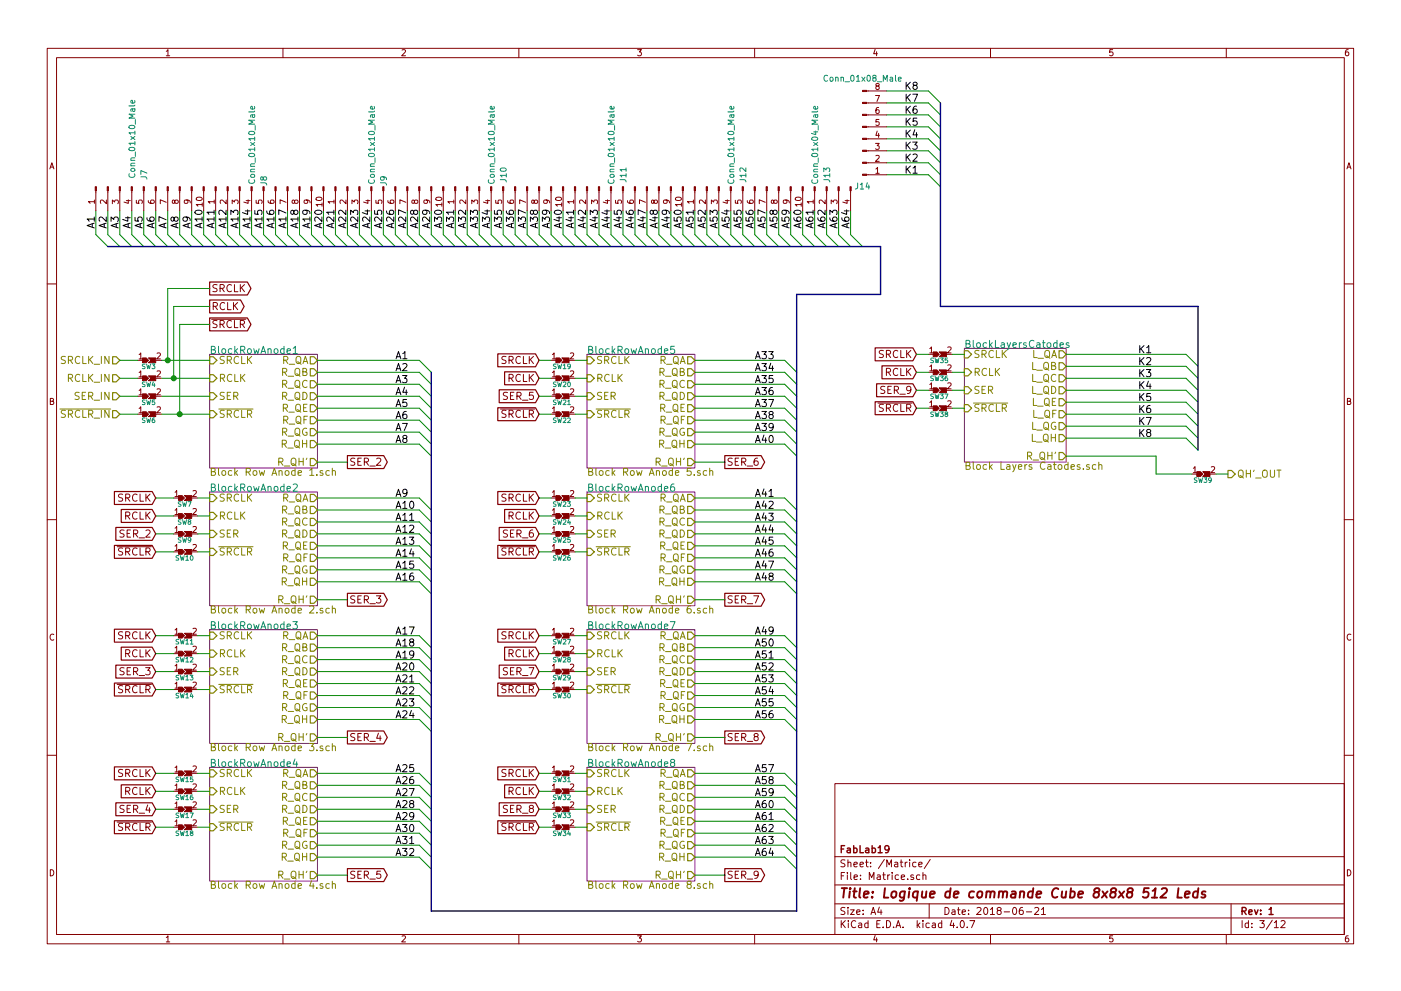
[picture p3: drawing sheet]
<svg xmlns="http://www.w3.org/2000/svg" width="297mm" height="210mm" viewBox="0 0 297 210" stroke-linecap="round" stroke-linejoin="round" font-family="sans-serif">
<g fill="none" stroke="#840000" stroke-width=".21">
<path d="M10 10.3h277v189.9h-277zM12 12.2h273v186.1h-273zM35.3 10.9l.3-.4v1.3M35.3 11.8h.7M60 10.3v1.9M85.2 10.6l.5-.1 .3 .4-.8 .9h.8M110 10.3v1.9M135.2 10.5h.8l-.4 .5 .3 .1 .1 .2-.1 .4-.2 .1-.5-.1M160 10.3v1.9M183.7 19.3h4.3M185.5 10.5l-.3 .9h.8M185.9 11v.8"/>
<path d="M185.9 18.3l-.2-.3 .1-.2h.6v.3l-.6 .2-.1 .2 .1 .4 .1 .1h.3l.2-.3v-.3l-.2-.1M210 10.3v1.9M235.9 10.5h-.6v.6h.6l.1 .5-.3 .2-.4-.1M260 10.3v1.9M285.9 10.5l-.4 .1-.2 .2-.1 .8 .3 .2 .4-.1 .1-.4-.1-.2-.4-.1-.3 .3M10.6 35.8l.4-1.3 .4 1.3M10.7 35.5h.6M183.7 21.8h4.3M183.7 24.4h4.3M183.7 26.9h4.3M183.7 29.5h4.3M183.7 32h4.3"/>
<path d="M183.7 34.5h4.3M183.7 37.1h4.3M185.6 30.4h.8l-.4 .5 .4 .1v.6l-.2 .1-.6-.1M185.6 20.3h.9l-.6 1.2M185.7 35.9l.4-.4v1.3M185.7 33.1l.5-.1 .2 .3-.8 .9h.8M185.7 36.8h.7M186 27.8l-.3 .9h.8M186.3 22.8l-.4 .1-.1 .2-.1 .7 .2 .3 .5-.2-.1-.6h-.4l-.2 .2M186.3 28.3v.9M186.4 25.3h-.6l-.1 .6h.7v.6l-.2 .1-.5-.1M285.6 35.8l.4-1.3 .4 1.3"/>
<path d="M285.7 35.5h.6M20 42.8h-1.3l.4 .3M20 42.4v.7M20.3 40.5v4.2M22.6 42.4v.8l-1-.8-.3 .3 .1 .4M22.9 40.5v4.2M23.8 43.2v-.8l.5 .5 .1-.4h.6l.1 .2-.1 .5M25.4 40.5v4.2M26.8 42.6h.8M27.2 42.4v.7l-.9-.2M27.9 40.5v4.2M28.9 42.5v.6h.6v-.6h.5l.2 .2-.2 .4"/>
<path d="M30.5 40.5v4.2M31.4 42.6l.1 .3 .2 .2h.8l.2-.2-.1-.4-.6 .1-.1 .3 .3 .2M33 40.5v4.2M35.3 42.9l-1.3-.5v.8M35.6 40.5v4.2M37.1 42.7l.2-.3 .4 .1 .1 .2-.1 .4h-.4l-.2-.1-.2-.5h-.3v.6h.2l.3-.2M38.1 40.5v4.2M39.6 42.4l.3 .3-.1 .3-.6 .1-.1-.4 .2-.3 .7 .1 .3 .3v.2M40.6 40.5v4.2M41.7 42a.69 .69 0 0 1 1.2 .3 .74 .74 0 0 1-1.3-.2zM42.9 43.4h-1.3l.4 .4M42.9 43v.8"/>
<path d="M43.2 40.5v4.2M45.4 42.8h-1.3l.4 .3M45.4 42.4v.7M45.7 40.5v4.2M48 42.4v.8l-1-.8-.3 .3 .1 .4M48.3 40.5v4.2M49.2 43.2v-.8l.5 .5 .1-.4h.6l.1 .2-.1 .5M50.8 40.5v4.2M52.2 42.6h.8M52.6 42.4v.7l-.9-.2M53.3 40.5v4.2M54.3 42.5v.6h.6v-.6h.5l.2 .2-.2 .4"/>
<path d="M55.9 40.5v4.2M56.8 42.6l.1 .3 .2 .2h.8l.2-.2-.1-.4-.6 .1-.1 .3 .3 .2M58.4 40.5v4.2M60.7 42.9l-1.3-.5v.8M61 40.5v4.2M62.5 42.7l.2-.3 .4 .1 .1 .2-.1 .4h-.4l-.2-.1-.2-.5h-.3v.6h.2l.3-.2M63.5 40.5v4.2M65 42.4l.3 .3-.1 .3-.6 .1-.1-.4 .2-.3 .7 .1 .3 .3v.2M66 40.5v4.2M67.1 42a.69 .69 0 0 1 1.2 .3 .74 .74 0 0 1-1.3-.2zM68.3 43.4h-1.3l.4 .4M68.3 43v.8"/>
<path d="M68.6 40.5v4.2M70.8 42.8h-1.3l.4 .3M70.8 42.4v.7M71.1 40.5v4.2M73.4 42.4v.8l-1-.8-.3 .3 .1 .4M73.7 40.5v4.2M74.6 43.2v-.8l.5 .5 .1-.4h.6l.1 .2-.1 .5M76.2 40.5v4.2M77.6 42.6h.8M78 42.4v.7l-.9-.2M78.7 40.5v4.2M79.7 42.5v.6h.6v-.6h.5l.2 .2-.2 .4"/>
<path d="M81.3 40.5v4.2M82.2 42.6l.1 .3 .2 .2h.8l.2-.2-.1-.4-.6 .1-.1 .3 .3 .2M83.8 40.5v4.2M86.1 42.9l-1.3-.5v.8M86.4 40.5v4.2M87.9 42.7l.2-.3 .4 .1 .1 .2-.1 .3-.4 .1-.2-.1-.2-.5h-.3v.6h.2l.3-.2M88.9 40.5v4.2M90.4 42.4l.3 .3-.1 .3-.6 .1-.1-.4 .2-.3 .7 .1 .3 .3v.2M91.4 40.5v4.2M92.5 42a.76 .76 0 0 1 1.2 .3 .74 .74 0 0 1-1.3-.2zM93.7 43.4h-1.3l.4 .4M93.7 43v.8"/>
<path d="M94 40.5v4.2M96.2 42.8h-1.3l.4 .3M96.2 42.4v.7M96.5 40.5v4.2M98.8 42.4v.8l-1-.8-.3 .3 .1 .4M99.1 40.5v4.2M100 43.2v-.8l.5 .5 .1-.4h.6l.1 .2-.1 .5M101.6 40.5v4.2M103 42.6h.8M103.4 42.4v.7l-.9-.2M104.1 40.5v4.2M105.1 42.5v.6h.6v-.6h.5l.2 .2-.2 .4"/>
<path d="M106.7 40.5v4.2M107.6 42.6l.1 .3 .2 .2h.8l.2-.2-.1-.4-.6 .1-.1 .3 .3 .2M109.2 40.5v4.2M111.5 42.9l-1.3-.5v.8M111.8 40.5v4.2M113.3 42.7l.2-.3 .4 .1 .1 .2-.1 .4h-.4l-.2-.1-.2-.5h-.3v.5l.2 .1 .3-.2M114.3 40.5v4.2M115.8 42.4l.3 .3-.1 .3-.6 .1-.1-.4 .2-.3 .7 .1 .3 .3v.2M116.8 40.5v4.2M117.9 42a.69 .69 0 0 1 1.2 .3 .74 .74 0 0 1-1.3-.2zM119.1 43.4h-1.3l.4 .4M119.1 43v.8"/>
<path d="M119.4 40.5v4.2M121.6 42.8h-1.3l.4 .3M121.6 42.4v.7M121.9 40.5v4.2M124.2 42.4v.8l-1-.8-.3 .3 .1 .4M124.5 40.5v4.2M125.4 43.2v-.8l.5 .5 .1-.4h.6l.1 .2-.1 .5M127 40.5v4.2M128.4 42.6h.8M128.8 42.4v.7l-.9-.2M129.5 40.5v4.2M130.5 42.5v.6h.6v-.6h.5l.2 .2-.2 .4"/>
<path d="M132.1 40.5v4.2M133 42.6l.1 .3 .2 .2h.8l.2-.2-.1-.4-.6 .1-.1 .3 .3 .2M134.6 40.5v4.2M136.9 42.9l-1.3-.5v.8M137.2 40.5v4.2M138.7 42.7l.2-.3 .4 .1 .1 .2-.1 .3-.4 .1-.2-.1-.2-.5h-.3v.5l.2 .1 .3-.2M139.7 40.5v4.2M141.2 42.4l.3 .3-.1 .3-.6 .1-.1-.4 .2-.3 .7 .1 .3 .3v.2M142.2 40.5v4.2M143.3 42a.69 .69 0 0 1 1.2 .3 .74 .74 0 0 1-1.3-.2zM144.5 43.4h-1.3l.4 .4M144.5 43v.8"/>
<path d="M144.8 40.5v4.2M147 42.8h-1.3l.4 .3M147 42.4v.7M147.3 40.5v4.2M149.6 42.4v.8l-1-.8-.3 .3 .1 .4M149.9 40.5v4.2M150.8 43.2v-.8l.5 .5 .1-.4h.6l.1 .2-.1 .5M152.4 40.5v4.2M153.8 42.6h.8M154.2 42.4v.7l-.9-.2M154.9 40.5v4.2M155.9 42.5v.6h.6v-.6h.5l.2 .2-.2 .4"/>
<path d="M157.5 40.5v4.2M158.4 42.6l.1 .3 .2 .2h.8l.2-.2-.1-.4-.6 .1-.1 .3 .3 .2M160 40.5v4.2M162.3 42.9l-1.3-.5v.8M162.6 40.5v4.2M164.1 42.7l.2-.3 .4 .1 .1 .2-.1 .3-.4 .1-.2-.1-.2-.5h-.3v.6h.2l.3-.2M165.1 40.5v4.2M166.6 42.4l.3 .3-.1 .3-.6 .1-.1-.4 .2-.3 .7 .1 .3 .3v.2M167.6 40.5v4.2M168.7 42a.76 .76 0 0 1 1.2 .3 .74 .74 0 0 1-1.3-.2zM169.9 43.4h-1.3l.4 .4M169.9 43v.8"/>
<path d="M170.2 40.5v4.2M172.4 42.8h-1.3l.4 .3M172.4 42.4v.7M172.7 40.5v4.2M175 42.4v.8l-1-.8-.3 .3 .1 .4M175.3 40.5v4.2M176.2 43.2v-.8l.5 .5 .1-.4h.6l.1 .2-.1 .5M177.8 40.5v4.2M179.2 42.6h.8M179.6 42.4v.7l-.9-.2M180.3 40.5v4.2M10 60.2h2"/>
<path d="M29.2 76.4h1.3M29.5 75.2l.3-.3v1.2M29.5 79l.3-.3v1.3M29.5 76.1h.7M29.5 80h.7M33 76.4h1.3M33.3 75l.5-.1 .2 .3-.8 .9h.8M33.3 78.8l.5-.1 .2 .3-.8 1h.8M44.9 67.7h7.2M45.2 65l.7-.1 .2-.2-.1-.4-.2-.1h-.6v1.5M45.6 65l.5 .7M46 68.1l-.6-.1-.2 .1v.5l.7 .3 .1 .3-.3 .3-.6-.1"/>
<path d="M46 60.4h-.6l-.2 .1v.5l.7 .2 .1 .4-.3 .3-.6-.1M46.7 68.8l.7-.1 .1-.2v-.4l-.3-.1h-.5v1.5M46.7 61.2l.7-.1 .1-.2v-.4l-.3-.1h-.5v1.5M47 68.8l.5 .7M47 61.2l.5 .7M47.6 64.3a.72 .72 0 0 0-1 .5 .72 .72 0 0 0 .7 .9l.3-.1M48.3 64.2v1.5h.7M49.1 68.1a.72 .72 0 0 0-1.1 .5 .72 .72 0 0 0 .8 .9l.3-.1M49.1 60.5a.72 .72 0 0 0-1.1 .5 .72 .72 0 0 0 .8 .9l.3-.2M49.5 64.2v1.5M49.7 68v1.5h.7M49.7 60.4v1.5h.7"/>
<path d="M49.7 64.8l.7 .9M50.4 64.2l-.9 .8M51 68.8l.7-.1 .1-.2v-.4l-.3-.1h-.5v1.5M51 60.4v1.5M51.2 61l.6 .9M51.3 68.8l.5 .7M51.8 60.4l-.8 .8M107.3 75.7l-.6-.1-.3 .3 .2 .4 .6 .2v.5l-.2 .1h-.6M107.9 76.4l.8-.1 .1-.2-.1-.3-.2-.2h-.6v1.5M108.3 76.4l.5 .7M110.3 75.8a.72 .72 0 0 0-1 .5 .72 .72 0 0 0 .7 .8l.3-.1M110.3 79.6a.72 .72 0 0 0-1 .5 .72 .72 0 0 0 .7 .8l.3-.1"/>
<path d="M111 75.6v1.5h.7M111 79.4v1.5h.7M112.2 75.6v1.5M112.2 79.4v1.5M112.4 76.3l.7 .8M113.1 75.6l-.9 .9M113.1 79.4l-.9 .9M116.8 76.4h1.3M117.1 75.2l.4-.3v1.2M117.1 79l.4-.3v1.3M117.1 76.1h.7M117.1 80h.7"/>
<path d="M120.6 76.4h1.3M120.9 75l.5-.1 .2 .3-.7 .9h.7M120.9 78.8l.5-.1 .2 .3-.7 1h.7M187.3 74.4l-.6-.1-.2 .2v.4l.6 .3 .2 .4-.3 .3-.6-.1M187.9 75.2l.8-.1 .1-.3-.1-.3-.2-.2h-.6v1.6M187.9 79l.8-.1 .1-.2-.1-.4-.2-.1h-.6v1.5M188.3 75.2l.5 .7M188.3 79l.5 .7M190.3 74.5a.72 .72 0 0 0-1 .5 .72 .72 0 0 0 .7 .9l.3-.2M190.3 78.3a.72 .72 0 0 0-1 .5 .72 .72 0 0 0 .7 .9l.3-.2M191 74.3v1.6h.7M191 78.2v1.5h.7"/>
<path d="M192.2 74.3v1.6M192.2 78.2v1.5M192.5 75l.6 .9M192.5 78.8l.6 .9M193.1 74.3l-.9 .9M193.1 78.2l-.9 .8M196.8 75.2h1.3M196.8 79h1.3M197.1 74l.4-.4v1.3M197.1 77.8l.4-.4v1.3M197.1 74.9h.7M197.1 78.7h.7"/>
<path d="M200.7 75.2h1.2M200.7 79h1.2M200.9 73.7l.5-.1 .3 .4-.8 .9h.8M200.9 77.5l.5-.1 .3 .4-.8 .9h.8M285 60.2h2M10.7 85.1h.5l.1-.5-.6-.1v1.3h.5l.2-.4-.3-.3M29.2 80.3h1.3M29.2 84.1h1.3M29.2 87.9h1.3M29.5 82.8l.3-.3v1.3M29.5 86.7l.3-.4v1.3M29.5 83.8h.7"/>
<path d="M29.5 87.6h.7M33 80.3h1.3M33 84.1h1.3M33 87.9h1.3M33.3 82.6l.5-.1 .2 .3-.8 1h.8M33.3 86.4l.5-.1 .2 .4-.8 .9h.8M75.2 97.3l-.5-.1-.3 .2v.4l.7 .3 .1 .3-.3 .3-.6-.1M75.9 97.9h.5M76.6 97.2h-.7v1.5h.7M77.2 98l.8-.1 .1-.2v-.3l-.3-.2h-.6v1.5M77.6 98l.5 .7M78.4 98.9h1.2"/>
<path d="M79.9 97.4l.5-.2 .3 .4-.9 1.1h.9M106.1 86.8h7.3M107.3 87.1l-.6-.1-.2 .2v.4l.6 .3 .2 .4-.3 .3-.6-.1M107.6 83.3l-.6-.1-.3 .3 .2 .4 .6 .3v.4l-.2 .2-.6-.1M107.9 80.2h.8l.1-.3-.1-.3-.2-.2h-.6v1.5M107.9 87.9l.8-.1 .1-.3-.1-.3-.2-.2h-.6v1.6M108.2 84h.5M108.3 80.2l.5 .7M108.3 87.9l.5 .7M109 83.2h-.8v1.6h.8M109.6 84h.7l.2-.3-.1-.3-.2-.2h-.6v1.6M110 84l.5 .8"/>
<path d="M110.3 87.2a.72 .72 0 0 0-1 .5 .72 .72 0 0 0 .7 .9l.3-.2M110.8 84.9h1.1M111 87v1.6h.7M112.2 87.9l.8-.1 .1-.3-.1-.3-.2-.2h-.6v1.6M112.4 80.1l.7 .8M112.6 87.9l.5 .7M113 83.2h-.7l-.1 .8 .2-.2 .6 .1 .1 .6-.3 .3-.6-.2M116.8 80.3h1.3M116.8 84.1h1.3M116.8 87.9h1.3M117.1 82.8l.4-.3v1.3M117.1 86.7l.4-.4v1.3"/>
<path d="M117.1 83.8h.7M117.1 87.6h.7M120.6 80.3h1.3M120.6 84.1h1.3M120.6 87.9h1.3M120.9 82.6l.5-.1 .2 .3-.7 1h.7M120.9 86.4l.5-.1 .2 .4-.7 .9h.7M155.2 97.3l-.5-.1-.3 .2v.4l.7 .3 .1 .3-.3 .3-.5-.1M155.9 97.9h.5M156.6 97.2h-.7v1.5h.7M157.3 98l.7-.1 .1-.2v-.3l-.3-.2h-.5v1.5M157.6 98l.5 .7"/>
<path d="M158.4 98.9h1.2M160.6 97.2l-.4 .1a.99 .99 0 0 0 0 1.4l.5-.1 .1-.5-.3-.3h-.3l-.3 .3M186.1 85.5h7.3M187.3 85.8h-.6l-.2 .1v.5l.6 .2 .2 .4-.3 .3-.6-.1M187.6 82h-.6l-.3 .3 .2 .3 .6 .3v.4l-.2 .2-.6-.1M187.9 86.6l.8-.1 .1-.2-.1-.4-.2-.1h-.6v1.5M188.2 82.7h.5M188.3 86.6l.5 .7M189 82h-.8v1.5h.8M189.6 82.8l.7-.1 .2-.2-.1-.4-.2-.1h-.6v1.5M190 82.8l.5 .7M190.3 85.9a.72 .72 0 0 0-1 .5 .72 .72 0 0 0 .7 .9l.3-.2"/>
<path d="M190.8 83.6h1.1M191 85.8v1.5h.7M192.2 86.6l.8-.1 .1-.2-.1-.4-.2-.1h-.6v1.5M192.6 86.6l.5 .7M193.1 82.6l-.3 .3h-.3l-.3-.3 .1-.5 .5-.1a.96 .96 0 0 1-.1 1.5h-.3M196.8 82.8h1.3M196.8 86.6h1.3M197.1 81.6l.4-.4v1.3M197.1 85.4l.4-.4v1.3M197.1 82.5h.7M197.1 86.3h.7M200.7 82.8h1.2"/>
<path d="M200.7 86.6h1.2M200.9 81.3l.5-.1 .3 .4-.8 .9h.8M200.9 85.1l.5-.1 .3 .4-.8 .9h.8M253 99.4l.4-.4v1.3M256.8 99.1l.5-.1 .2 .4-.8 .9h.8M285.7 85.1h.5l.1-.5-.6-.1v1.3h.5l.2-.4-.3-.3M10 110.3h2M24.8 116h7.3M26 104.9l-.6-.1-.2 .2v.4l.7 .3 .1 .4-.3 .2h-.6M26 116.3h-.6l-.2 .1v.4l.7 .3 .1 .4-.3 .3-.6-.1M26.3 112.5l-.6-.1-.3 .3 .2 .4 .6 .3v.4l-.2 .2-.6-.1M26.6 105.6h.8l.1-.3v-.3l-.3-.2h-.6v1.5"/>
<path d="M26.6 109.4h.8l.1-.3v-.3l-.3-.2h-.6v1.6M26.6 117.1l.8-.1 .1-.2v-.4l-.3-.1h-.6v1.5M26.9 113.2h.6M27 105.6l.5 .7M27 109.4l.5 .8M27 117.1l.5 .7M27.7 112.4h-.8v1.6h.8M28.3 113.3l.8-.1 .1-.3-.1-.3-.2-.2h-.6v1.6M28.7 113.3l.5 .7M29.1 105a.72 .72 0 0 0-1.1 .5 .72 .72 0 0 0 .8 .8l.3-.1M29.1 108.8a.72 .72 0 0 0-1.1 .5 .72 .72 0 0 0 .8 .9l.3-.2M29.1 116.4a.72 .72 0 0 0-1.1 .5 .72 .72 0 0 0 .8 .9l.3-.2"/>
<path d="M29.5 114.1h1.2M29.7 104.8v1.5h.7M29.7 108.6v1.6h.7M29.7 116.3v1.5h.7M30.9 112.6l.6-.2 .3 .5-.9 1.1h.9M30.9 117.1l.8-.1 .1-.2-.1-.4-.2-.1h-.6v1.5M30.9 104.8v1.5M30.9 108.6v1.6M31.2 105.5l.6 .8M31.2 109.3l.6 .9M31.3 117.1l.5 .7M31.8 104.8l-.9 .9"/>
<path d="M31.8 108.6l-.9 .9M36.8 105.7h1.3M36.8 109.5h1.3M36.8 113.3h1.3M36.8 117.1h1.3M37.1 104.4l.4-.3v1.3M37.1 108.2l.4-.3v1.3M37.1 112.1l.4-.4v1.3M37.1 115.9l.4-.4v1.3M37.1 105.4h.7M37.1 109.2h.7M37.1 113h.7"/>
<path d="M37.1 116.8h.7M40.6 105.7h1.3M40.6 109.5h1.3M40.6 113.3h1.3M40.6 117.1h1.3M40.9 104.2l.5-.1 .2 .3-.8 1h.8M40.9 108l.5-.1 .2 .3-.8 1h.8M40.9 111.8l.5-.1 .2 .4-.8 .9h.8M40.9 115.6l.5-.1 .2 .4-.8 .9h.8M106.1 116h7.3M107.3 104.9l-.6-.1-.2 .2v.4l.6 .3 .2 .4-.3 .2h-.6M107.3 116.3h-.6l-.2 .1v.4l.6 .3 .2 .4-.3 .3-.6-.1"/>
<path d="M107.6 112.5l-.6-.1-.3 .3 .2 .4 .6 .3v.4l-.2 .2-.6-.1M107.9 105.6h.8l.1-.3-.1-.3-.2-.2h-.6v1.5M107.9 109.4h.8l.1-.3-.1-.3-.2-.2h-.6v1.6M107.9 117.1l.8-.1 .1-.2-.1-.4-.2-.1h-.6v1.5M108.2 113.2h.5M108.3 105.6l.5 .7M108.3 109.4l.5 .8M108.3 117.1l.5 .7M109 112.4h-.8v1.6h.8M109.6 113.3l.7-.1 .2-.3-.1-.3-.2-.2h-.6v1.6M110 113.3l.5 .7M110.3 105a.72 .72 0 0 0-1 .5 .72 .72 0 0 0 .7 .8l.3-.1"/>
<path d="M110.3 108.8a.72 .72 0 0 0-1 .5 .72 .72 0 0 0 .7 .9l.3-.2M110.3 116.4a.72 .72 0 0 0-1 .5 .72 .72 0 0 0 .7 .9l.3-.2M110.8 114.1h1.1M111 104.8v1.5h.7M111 108.6v1.6h.7M111 116.3v1.5h.7M112.2 117.1l.8-.1 .1-.2-.1-.4-.2-.1h-.6v1.5M112.2 104.8v1.5M112.2 108.6v1.6M112.4 105.5l.7 .8M112.4 109.3l.7 .9M112.6 117.1l.5 .7"/>
<path d="M113 112.4l-.5 .1a.99 .99 0 0 0 0 1.5l.5-.2 .1-.5-.3-.3h-.3l-.3 .3M113.1 104.8l-.9 .9M113.1 108.6l-.9 .9M116.8 105.7h1.3M116.8 109.5h1.3M116.8 113.3h1.3M116.8 117.1h1.3M117.1 104.4l.4-.3v1.3M117.1 108.2l.4-.3v1.3M117.1 112.1l.4-.4v1.3M117.1 115.9l.4-.4v1.3M117.1 105.4h.7"/>
<path d="M117.1 109.2h.7M117.1 113h.7M117.1 116.8h.7M120.6 105.7h1.3M120.6 109.5h1.3M120.6 113.3h1.3M120.6 117.1h1.3M120.9 104.2l.5-.1 .2 .3-.7 1h.7M120.9 108l.5-.1 .2 .3-.7 1h.7M120.9 111.8l.5-.1 .2 .4-.7 .9h.7M120.9 115.6l.5-.1 .2 .4-.7 .9h.7M252.7 100.6h1.3"/>
<path d="M253 100.3h.7M256.5 100.6h1.3M285 110.3h2M11.4 134.6a.58 .58 0 0 0-.8 .6 .58 .58 0 0 0 .8 .5M26 134.1l-.6-.1-.2 .2v.4l.7 .3 .1 .4-.3 .3-.6-.1M26.6 134.8h.8l.1-.3v-.3l-.3-.2h-.6v1.6M26.6 138.7l.8-.1 .1-.3v-.3l-.3-.2h-.6v1.6M27 134.8l.5 .8M27 138.7l.5 .7M29.1 134.2a.72 .72 0 0 0-1.1 .5 .72 .72 0 0 0 .8 .9l.3-.2M29.1 138a.72 .72 0 0 0-1.1 .5 .72 .72 0 0 0 .8 .9l.3-.2M29.7 134v1.6h.7"/>
<path d="M29.7 137.8v1.6h.7M30.9 134v1.6M30.9 137.8v1.6M31.2 134.7l.6 .9M31.2 138.5l.6 .9M31.8 134l-.9 .9M31.8 137.8l-.9 .9M36.8 134.9h1.3M36.8 138.7h1.3M37.1 133.6l.4-.3v1.3M37.1 137.5l.4-.4v1.3M37.1 134.6h.7"/>
<path d="M37.1 138.4h.7M40.6 134.9h1.3M40.6 138.7h1.3M40.9 133.4l.5-.1 .2 .3-.8 1h.8M40.9 137.2l.5-.1 .2 .4-.8 .9h.8M75.2 126.5l-.5-.1-.3 .2v.4l.7 .3 .1 .4-.3 .2h-.6M75.9 127.1h.5M76.6 126.4h-.7v1.5h.7M77.2 127.2l.8-.1 .1-.2v-.3l-.3-.2h-.6v1.5M77.6 127.2l.5 .7M78.4 128.1h1.2M79.8 126.4h.9l-.5 .6 .5 .3v.5l-.3 .1-.6-.1"/>
<path d="M107.3 134.1l-.6-.1-.2 .2v.4l.6 .3 .2 .4-.3 .3-.6-.1M107.9 134.8h.8l.1-.3-.1-.3-.2-.2h-.6v1.6M107.9 138.7l.8-.1 .1-.3-.1-.3-.2-.2h-.6v1.6M108.3 134.8l.5 .8M108.3 138.7l.5 .7M110.3 134.2a.72 .72 0 0 0-1 .5 .72 .72 0 0 0 .7 .9l.3-.2M110.3 138a.72 .72 0 0 0-1 .5 .72 .72 0 0 0 .7 .9l.3-.2M111 134v1.6h.7M111 137.8v1.6h.7M112.2 134v1.6M112.2 137.8v1.6M112.4 134.7l.7 .9"/>
<path d="M112.4 138.5l.7 .9M113.1 134l-.9 .9M113.1 137.8l-.9 .9M116.8 134.9h1.3M116.8 138.7h1.3M117.1 133.6l.4-.3v1.3M117.1 137.5l.4-.4v1.3M117.1 134.6h.7M117.1 138.4h.7M120.6 134.9h1.3M120.6 138.7h1.3M120.9 133.4l.5-.1 .2 .3-.7 1h.7"/>
<path d="M120.9 137.2l.5-.1 .2 .4-.7 .9h.7M155.2 126.5l-.5-.1-.3 .2v.4l.7 .3 .1 .4-.3 .2h-.5M155.9 127.1h.5M156.6 126.4h-.7v1.5h.7M157.3 127.2l.7-.1 .1-.2v-.3l-.3-.2h-.5v1.5M157.6 127.2l.5 .7M158.4 128.1h1.2M159.8 126.4h1l-.6 1.5M286.4 134.6a.58 .58 0 0 0-.8 .6 .58 .58 0 0 0 .8 .5M24.8 145.2h7.3M26 145.5h-.6l-.2 .1v.4l.7 .3 .1 .4-.3 .3-.6-.1M26.3 141.7h-.6l-.3 .3 .2 .3 .6 .3v.4l-.2 .2-.6-.1"/>
<path d="M26.6 146.3l.8-.1 .1-.2v-.4l-.3-.1h-.6v1.5M26.9 142.4h.6M27 146.3l.5 .7M27.7 141.7h-.8v1.5h.8M28.3 142.5l.8-.1 .1-.2-.1-.4-.2-.1h-.6v1.5M28.7 142.5l.5 .7M29.1 145.6a.72 .72 0 0 0-1.1 .5 .72 .72 0 0 0 .8 .9l.3-.2M29.5 143.3h1.2M29.7 145.5v1.5h.7M30.9 141.7h.9l-.5 .5 .5 .3-.1 .5-.2 .2-.6-.2M30.9 146.3l.8-.1 .1-.2-.1-.4-.2-.1h-.6v1.5M31.3 146.3l.5 .7"/>
<path d="M36.8 142.5h1.3M36.8 146.3h1.3M37.1 141.3l.4-.4v1.3M37.1 145.1l.4-.4v1.3M37.1 142.2h.7M37.1 146h.7M40.6 142.5h1.3M40.6 146.3h1.3M40.9 141l.5-.1 .2 .4-.8 .9h.8M40.9 144.8l.5-.1 .2 .4-.8 .9h.8M75.2 155.7l-.5-.1-.3 .2v.4l.7 .3 .1 .4-.3 .2h-.6M75.9 156.4h.5"/>
<path d="M76.6 155.6h-.7v1.5h.7M77.2 156.4h.8l.1-.3v-.3l-.3-.2h-.6v1.5M77.6 156.4l.5 .7M78.4 157.3h1.2M80.2 155.5l-.3 1.1h.9M80.6 156.1v1M106.1 145.2h7.3M107.3 145.5h-.6l-.2 .1v.4l.6 .3 .2 .4-.3 .3-.6-.1M107.6 141.7h-.6l-.3 .3 .2 .3 .6 .3v.4l-.2 .2-.6-.1M107.9 146.3l.8-.1 .1-.2-.1-.4-.2-.1h-.6v1.5M108.2 142.4h.5M108.3 146.3l.5 .7"/>
<path d="M109 141.7h-.8v1.5h.8M109.6 142.5l.7-.1 .2-.2-.1-.4-.2-.1h-.6v1.5M110 142.5l.5 .7M110.3 145.6a.72 .72 0 0 0-1 .5 .72 .72 0 0 0 .7 .9l.3-.2M110.8 143.3h1.1M111 145.5v1.5h.7M112.2 141.7h1l-.7 1.5M112.2 146.3l.8-.1 .1-.2-.1-.4-.2-.1h-.6v1.5M112.6 146.3l.5 .7M116.8 142.5h1.3M116.8 146.3h1.3M117.1 141.3l.4-.4v1.3"/>
<path d="M117.1 145.1l.4-.4v1.3M117.1 142.2h.7M117.1 146h.7M120.6 142.5h1.3M120.6 146.3h1.3M120.9 141l.5-.1 .2 .4-.7 .9h.7M120.9 144.8l.5-.1 .2 .4-.7 .9h.7M155.2 155.7l-.5-.1-.3 .2v.4l.7 .3 .1 .4-.3 .2h-.5M155.9 156.4h.5M156.6 155.6h-.7v1.5h.7M157.3 156.4h.7l.1-.3v-.3l-.3-.2h-.5v1.5M157.6 156.4l.5 .7"/>
<path d="M158.4 157.3h1.2M160.2 156.3l-.3-.3v-.2l.3-.2 .4 .1 .2 .2-.1 .2-.7 .3-.1 .2v.3l.3 .2h.3l.3-.2v-.3l-.3-.3M10 160.2h2M24.8 174.4h7.3M26 163.3l-.6-.1-.2 .2v.4l.7 .3 .1 .4-.3 .3-.6-.1M26 174.7h-.6l-.2 .1v.5l.7 .2 .1 .4-.3 .3-.6-.1M26.3 170.9h-.6l-.3 .3 .2 .3 .6 .3v.4l-.2 .2-.6-.1M26.6 164.1l.8-.1 .1-.3v-.3l-.3-.2h-.6v1.6M26.6 167.9l.8-.1 .1-.2v-.4l-.3-.1h-.6v1.5M26.6 175.5l.8-.1 .1-.2v-.4l-.3-.1h-.6v1.5M26.9 171.6h.6M27 164.1l.5 .7"/>
<path d="M27 167.9l.5 .7M27 175.5l.5 .7M27.7 170.9h-.8v1.5h.8M28.3 171.7l.8-.1 .1-.2-.1-.4-.2-.1h-.6v1.5M28.7 171.7l.5 .7M29.1 163.4a.72 .72 0 0 0-1.1 .5 .72 .72 0 0 0 .8 .9l.3-.2M29.1 167.2a.72 .72 0 0 0-1.1 .5 .72 .72 0 0 0 .8 .9l.3-.2M29.1 174.8a.72 .72 0 0 0-1.1 .5 .72 .72 0 0 0 .8 .9l.3-.2M29.5 172.5h1.2M29.7 163.2v1.6h.7M29.7 167.1v1.5h.7M29.7 174.7v1.5h.7"/>
<path d="M30.9 175.5l.8-.1 .1-.2-.1-.4-.2-.1h-.6v1.5M30.9 163.2v1.6M30.9 167.1v1.5M31.2 163.9l.6 .9M31.2 167.7l.6 .9M31.3 170.8l-.4 1.1h1M31.3 175.5l.5 .7M31.7 171.4v1M31.8 163.2l-.9 .9M31.8 167.1l-.9 .8M36.8 164.1h1.3M36.8 167.9h1.3"/>
<path d="M36.8 171.7h1.3M36.8 175.5h1.3M37.1 162.9l.4-.4v1.3M37.1 166.7l.4-.4v1.3M37.1 170.5l.4-.4v1.3M37.1 174.3l.4-.4v1.3M37.1 163.8h.7M37.1 167.6h.7M37.1 171.4h.7M37.1 175.2h.7M40.6 164.1h1.3M40.6 167.9h1.3"/>
<path d="M40.6 171.7h1.3M40.6 175.5h1.3M40.9 162.6l.5-.1 .2 .4-.8 .9h.8M40.9 166.4l.5-.1 .2 .4-.8 .9h.8M40.9 170.2l.5-.1 .2 .4-.8 .9h.8M40.9 174l.5-.1 .2 .4-.8 .9h.8M106.1 174.4h7.3M107.3 163.3l-.6-.1-.2 .2v.4l.6 .3 .2 .4-.3 .3-.6-.1M107.3 174.7h-.6l-.2 .1v.5l.6 .2 .2 .4-.3 .3-.6-.1M107.6 170.9h-.6l-.3 .3 .2 .3 .6 .3v.4l-.2 .2-.6-.1M107.9 164.1l.8-.1 .1-.3-.1-.3-.2-.2h-.6v1.6M107.9 167.9l.8-.1 .1-.2-.1-.4-.2-.1h-.6v1.5"/>
<path d="M107.9 175.5l.8-.1 .1-.2-.1-.4-.2-.1h-.6v1.5M108.2 171.6h.5M108.3 164.1l.5 .7M108.3 167.9l.5 .7M108.3 175.5l.5 .7M109 170.9h-.8v1.5h.8M109.6 171.7l.7-.1 .2-.2-.1-.4-.2-.1h-.6v1.5M110 171.7l.5 .7M110.3 163.4a.72 .72 0 0 0-1 .5 .72 .72 0 0 0 .7 .9l.3-.2M110.3 167.2a.72 .72 0 0 0-1 .5 .72 .72 0 0 0 .7 .9l.3-.2M110.3 174.8a.72 .72 0 0 0-1 .5 .72 .72 0 0 0 .7 .9l.3-.2M110.8 172.5h1.1"/>
<path d="M111 163.2v1.6h.7M111 167.1v1.5h.7M111 174.7v1.5h.7M112.2 175.5l.8-.1 .1-.2-.1-.4-.2-.1h-.6v1.5M112.2 163.2v1.6M112.2 167.1v1.5M112.4 163.9l.7 .9M112.4 167.7l.7 .9M112.5 171.5l-.3-.3 .1-.2 .2-.1h.5l.1 .3-.1 .2-.6 .2-.2 .2v.3l.3 .3h.3l.3-.3v-.3l-.3-.3M112.6 175.5l.5 .7M113.1 163.2l-.9 .9M113.1 167.1l-.9 .8"/>
<path d="M116.8 164.1h1.3M116.8 167.9h1.3M116.8 171.7h1.3M116.8 175.5h1.3M117.1 162.9l.4-.4v1.3M117.1 166.7l.4-.4v1.3M117.1 170.5l.4-.4v1.3M117.1 174.3l.4-.4v1.3M117.1 163.8h.7M117.1 167.6h.7M117.1 171.4h.7M117.1 175.2h.7"/>
<path d="M120.6 164.1h1.3M120.6 167.9h1.3M120.6 171.7h1.3M120.6 175.5h1.3M120.9 162.6l.5-.1 .2 .4-.7 .9h.7M120.9 166.4l.5-.1 .2 .4-.7 .9h.7M120.9 170.2l.5-.1 .2 .4-.7 .9h.7M120.9 174l.5-.1 .2 .4-.7 .9h.7M177 166.3h108v32h-108zM285 160.2h2M10.7 184.5a.65 .65 0 0 1 .7 .7 .65 .65 0 0 1-.7 .6zM35.3 198.9l.3-.4v1.3"/>
<path d="M35.3 199.8h.7M60 198.3v1.9M75.2 184.9l-.5-.1-.3 .2v.4l.7 .3 .1 .4-.3 .3-.6-.1M75.9 185.6h.5M76.6 184.8h-.7v1.6h.7M77.2 185.6h.8l.1-.3v-.3l-.3-.2h-.6v1.6M77.6 185.6l.5 .8M78.4 186.5h1.2M80.7 184.8h-.8v.8l.2-.2 .5 .1 .1 .6-.3 .3-.5-.2M85.2 198.6l.5-.1 .3 .4-.8 .9h.8M110 198.3v1.9M135.2 198.5h.8l-.4 .5 .3 .1 .1 .2-.1 .4-.2 .1-.5-.1"/>
<path d="M155.2 184.9l-.5-.1-.3 .2v.4l.7 .3 .1 .4-.3 .3-.5-.1M155.9 185.6h.5M156.6 184.8h-.7v1.6h.7M157.3 185.6h.7l.1-.3v-.3l-.3-.2h-.5v1.6M157.6 185.6l.5 .8M158.4 186.5h1.2M160 198.3v1.9M160.8 185.5l-.3 .3h-.3l-.3-.3v-.5l.6-.2a.96 .96 0 0 1-.2 1.6h-.3M177 194.8h108M177 191.8h108M177 187.8h108M177 181.8h108"/>
<path d="M178.4 195.3v1.5M178.4 185.8h.5M178.6 196l.6 .8M179.1 185.1h-.7v1.5M179.1 192.6l-.5-.1-.3 .3 .1 .3 .7 .4v.4l-.2 .1-.6-.1M179.1 182.5l-.5-.1-.3 .3 .1 .3 .7 .4v.4l-.2 .1-.6-.1M179.2 195.3l-.8 .9M179.7 185.1v.2M179.7 185.6v1M179.8 192.5v.2M179.8 183.1l.2-.2 .4 .1v.9M179.8 182.4v1.5"/>
<path d="M179.8 193v1M179.9 195.3v.2M179.9 195.8v1M180.3 193h.8l-.8 1h.8M180.4 185.1v1.3l.2 .2M181.1 183.4l.7-.1-.1-.3-.4-.1-.2 .2v.7h.6M181.1 186.1l.7-.1-.1-.3-.4-.1-.2 .2 .1 .7h.5M181.4 195.5a.71 .71 0 0 0-1 .5 .71 .71 0 0 0 .8 .8l.2-.1M181.6 193.5l.7-.1v-.3l-.4-.1-.3 .2 .1 .7h.6M182.1 195.9h.6v.9M182.3 183.4l.8-.1-.1-.3-.4-.1-.3 .2 .1 .7h.6M182.4 186.5v.1"/>
<path d="M182.4 185.7v.1M182.7 196.2l-.7 .3 .2 .3 .5-.1M183 193.9v.1M183 193.1v.1M183.5 182.9h.6M183.7 182.4v1.3l.4 .2M184 195.9l-.4-.1-.3 .3 .1 .6 .2 .1 .4-.1M184 195.3v1.5M184.3 186.6v-1.5l.5 1.1 .5-1.1v1.5M184.6 183.8v.1M184.6 183v.1M184.7 194l.4-1.5 .5 1.5"/>
<path d="M184.8 193.6h.7M185.5 198.5l-.3 .9h.8M185.9 199v.8M185.9 196h.5M186 185.7h.6v.9M186.4 192.5l-.3 1h.9M186.6 195.3h-.7v1.5h.7M186.6 186l-.7 .3 .3 .3 .4-.1M186.8 193v1M187.1 185.6h.6M187.2 196.7v.1M187.4 185.1v1.3l.3 .2"/>
<path d="M187.5 182.3l-1.3 2M188 195.3a.76 .76 0 0 1 .8 .8 .76 .76 0 0 1-.8 .7zM188 183.9v-1.5l.5 1.1 .5-1.1v1.5M188.2 185.6v1M188.6 185.6l-.4 .3M189.2 185.1v.2M189.2 185.6v1M189.5 196.7v.1M189.7 183h.6v.9M190 196.8l.4-1.5 .6 1.5M190.1 196.4h.7M190.3 183.3l-.7 .3 .3 .3 .4-.1"/>
<path d="M190.5 185.7l-.4-.1-.3 .3 .1 .6 .2 .1 .4-.1M190.9 182.9h.5M191.1 182.4v1.3l.3 .2M191.1 186.1l.7-.1-.1-.3-.4-.1-.2 .2 .1 .7h.5M191.5 196.7v.1M191.9 182.9v1M192.4 182.9l-.5 .3M192.5 186.5v.1M192.9 182.4v.2M192.9 182.9v1M193.7 185.7l-.4-.1-.2 .2 .1 .2 .5 .2v.3h-.6M194.2 183l-.4-.1-.3 .3 .1 .6 .2 .1 .4-.1"/>
<path d="M194.5 195.3v1.5M194.6 196.3l.4 .5M194.8 183.4l.7-.1v-.3l-.5-.1-.2 .2 .1 .7h.6M195 185.7l-.4-.1-.3 .3 .1 .6 .2 .1 .4-.1M195 195.8l-.5 .6M195.7 195.3v.2M195.7 185.7l.2-.1 .4 .1v.9M195.7 185.1v1.5M195.7 195.8v1M197 191.8v3M197 195.9l-.4-.1-.3 .3 .1 .6 .2 .1 .4-.1M197.2 182.3l-1.2 2"/>
<path d="M197.7 195.9h.6v.9M198.3 196.2l-.7 .3 .2 .3 .5-.1M199.7 195.9l-.5-.1-.2 .3v.6l.2 .1 .5-.1M199.7 195.3v1.5M200.4 192.5a.76 .76 0 0 1 .8 .8 .76 .76 0 0 1-.8 .7zM201.8 195.2l-.4 1.1h1M201.9 193.1h.5l.1 .9M202.2 195.8v1M202.5 193.4l-.7 .3 .2 .3 .5-.1M202.9 196.7v.1M203 193h.6M203.2 192.5v1.3l.4 .2"/>
<path d="M203.8 195.4l.1-.1a.8 .8 0 0 1 .6 .8 .8 .8 0 0 1-.6 .7 .97 .97 0 0 1-.1-1.4zM204 193.5l.7-.1-.1-.3-.4-.1-.2 .2 .1 .7h.5M205.1 196.7v.1M205.4 193.9v.1M205.4 193.1v.1M205.6 195.3h1.1l-.7 1.5M207.1 192.7l.6-.2 .3 .5-.9 1h.9M208.7 192.7l.2-.2a.8 .8 0 0 1 .5 .8 .8 .8 0 0 1-.5 .7l-.3-.5zM210 193l.4-.5v1.5M210 194h.8M210 198.3v1.9M211.7 193.2l-.3-.3 .1-.2 .2-.2 .4 .1 .2 .2-.1 .2-.5 .2-.3 .3v.2l.3 .3h.3l.3-.3v-.2l-.3-.3"/>
<path d="M212.9 193.5h1.1M214.8 192.7l.2-.2a.8 .8 0 0 1 .6 .8 .8 .8 0 0 1-.6 .7l-.3-.5zM216.8 192.5l-.4 .1a1.11 1.11 0 0 0-.1 1.3l.4 .1 .2-.1 .1-.5-.3-.3-.4 .1-.2 .2M217.6 193.5h1.1M219.4 192.7l.6-.2 .2 .5-.9 1h.9M220.8 193l.4-.5v1.5M220.8 194h.9M235.9 198.5h-.6v.7l.6-.1 .1 .5-.3 .2-.4-.1M260 198.3v1.9M261 191.8v6.5M263.3 195.3v1.5M264.7 195.9l-.4-.1-.3 .3 .1 .6 .2 .1 .4-.1"/>
<path d="M264.7 195.3v1.5M265.4 196.7v.1M265.4 195.9v.1M267.1 195.3h.9l-.5 .6 .5 .1v.7l-.2 .1-.7-.1M269.7 195.2l-1.2 2M270.2 195.8l.4-.5v1.5M270.2 196.8h.8M271.6 195.5l.6-.2 .3 .5-1 1h1M285.7 184.5a.65 .65 0 0 1 .7 .7 .65 .65 0 0 1-.7 .6zM285.9 198.5l-.4 .1-.2 .3-.1 .7 .3 .2 .4-.1 .1-.4-.1-.2-.4-.1-.3 .3"/>
</g>
<g fill="none" stroke="#840000" stroke-width=".3">
<path d="M179.1 179.4h-.7v1.5M181 179.4v1.5M182.3 179.4v1.5h.8M184.9 179.4v1.5M186.2 179.9l.4-.5v1.5M178.4 180.1h.5M179.7 180h.5l.1 .9M180.3 180.3l-.7 .3 .2 .3 .5-.1M181 180l.4-.1 .3 .3-.1 .6h-.6M183.6 180h.5l.1 .9M184.2 180.3l-.7 .3 .2 .3 .5-.1M184.9 180l.4-.1 .3 .3-.1 .6h-.6"/>
<path d="M186.2 180.9h.8M188.5 180.1l-.3 .3h-.3l-.3-.3v-.4l.3-.3h.3l.3 .3a1.01 1.01 0 0 1-.5 1.2h-.2M263.3 193.3l.8-.1 .1-.2-.1-.3-.2-.2h-.6v1.5M263.7 193.3l.5 .7M264.8 193.5l.7-.1-.1-.3-.4-.1-.2 .2v.7h.6M266 193l.3 1 .4-1M267.3 193.9v.1M267.3 193.1v.1M269.1 193l.4-.5v1.5M269.1 194h.8"/>
</g>
<g fill="none" stroke="#840000" stroke-width=".41">
<path d="M178.5 188.4h1.1M179 188.4l-.2 2M180.2 189.1l-.2 1.3M180.3 188.4l-.1 .2 .2-.1-.1-.1-.1 .2M180.9 189.1h.7M181.2 188.4l-.2 1.8 .1 .1 .4 .1M182.4 188.4l-.2 1.8 .2 .2M183.2 189.8l.9-.2v-.4l-.6-.1-.3 .3v.9h.7M184.9 190.3v.1M185.1 189.2l-.1 .2-.1-.1 .2-.1-.1 .2M187.6 188.4l-.2 2h.9M189.2 189.3l.3-.2 .5 .2v.8l-.4 .3-.6-.1z"/>
<path d="M191.8 189.1l-.3 1.8a.53 .53 0 0 1-.7 .1M191.8 189.2l-.2-.1a.67 .67 0 0 0-.8 .4v.8l.3 .1 .6-.1M192.8 189.1l-.2 1.3M192.9 188.4l-.1 .2 .2-.1-.1-.1-.1 .2M194.6 189.2l-.2-.1a.67 .67 0 0 0-.8 .4v.8l.3 .1 .6-.1M194.6 189.1l-.2 2M195.6 189.1l-.1 1.2 .5 .1 .3-.1M196.4 189.1l-.1 1.3M197.2 189.8l1-.2-.1-.4-.6-.1-.3 .3v.9h.8M201.5 189.2l-.2-.1a.67 .67 0 0 0-.8 .4v.8l.2 .1 .6-.1M201.5 188.4l-.2 2M202.2 189.8l1-.2v-.4l-.6-.1-.3 .3v.9h.7"/>
<path d="M206.5 189.2l-.2-.1a.67 .67 0 0 0-.8 .4v.8l.3 .1 .6-.1M207.4 189.3l.3-.2 .5 .2v.8l-.4 .3-.6-.1zM209.2 189.3l.3-.2 .5 .1-.1 1.2M209.2 189.1l-.2 1.3M210 189.4a.52 .52 0 0 1 .8-.2v1.2M211.8 189.3l.3-.2 .5 .1v1.2M211.9 189.1l-.2 1.3M212.7 189.4a.52 .52 0 0 1 .8-.2l-.1 1.2M214.5 189.2h.8l-.1 1.2M215.3 189.6l-.7 .1a.4 .4 0 0 0-.3 .3 .4 .4 0 0 0 .3 .4l.6-.1M216.3 189.3l.3-.2 .5 .1-.1 1.2M216.3 189.1l-.1 1.3"/>
<path d="M219 189.2l-.2-.1a.67 .67 0 0 0-.8 .4v.8l.3 .1 .5-.1M219.1 188.4l-.3 2M219.8 189.8l1-.2-.1-.4-.6-.1-.3 .3v.9h.7M224.4 188.6a.87 .87 0 0 0-1 0 .87 .87 0 0 0-.4 1 .69 .69 0 0 0 .3 .8 .69 .69 0 0 0 .9-.1M225.2 189.1l-.1 1.2 .5 .1 .3-.1M226.1 189.1l-.2 1.3M227 189.2l.6-.1 .2 .2-.1 1a.67 .67 0 0 1-.9 0M227.1 188.4l-.3 2M228.6 189.8l1-.2v-.4l-.6-.1-.3 .3v.9h.7M232.3 189.3l-.2-.2-.1-.3a.66 .66 0 0 1 1-.3l.1 .3-.1 .3-.7 .2-.4 .4v.6l.7 .1a.68 .68 0 0 0 .3-1l-.2-.1M233.8 189.1l.9 1.3M234.8 189.1l-1.2 1.3"/>
<path d="M235.8 189.3l-.2-.2-.1-.3a.66 .66 0 0 1 1-.3l.2 .3-.2 .3-.7 .2-.4 .4v.6l.7 .1a.68 .68 0 0 0 .3-1l-.2-.1M237.3 189.1l.9 1.3M238.4 189.1l-1.3 1.3M239.4 189.3l-.3-.2v-.3a.66 .66 0 0 1 1-.3l.1 .3-.1 .3-.7 .2-.5 .4 .1 .6 .6 .1a.68 .68 0 0 0 .4-1l-.2-.1M243.6 188.4h-1l-.2 1 .3-.2 .7 .1 .1 .3-.2 .7-.2 .1h-.5l-.3-.1M244.2 190.4h1.1M244.4 189l.6-.6-.2 2M246.3 188.6l.3-.2h.5l.2 .1 .1 .5-1.4 1.4h1.2M249.9 188.4l-.3 2h1M251.2 189.8l1-.2v-.4l-.6-.1-.3 .3v.9h.7M254 189.2l-.2-.1a.67 .67 0 0 0-.8 .4v.8l.3 .1 .5-.1M254.1 188.4l-.3 2"/>
<path d="M255.6 189.2l-.5-.1-.3 .4 .2 .3 .5 .1 .1 .3-.2 .1h-.7"/>
</g>
<path d="M44.4 75.2h22.9v24.1h-22.9zM124.5 75.2h22.8v24.1h-22.8zM204.5 73.9h21.6v24.1h-21.6zM44.4 104.4h22.9v24.1h-22.9zM124.5 104.4h22.8v24.1h-22.8zM44.4 133.6h22.9v24.1h-22.9zM124.5 133.6h22.8v24.1h-22.8zM44.4 162.8h22.9v24.1h-22.9zM124.5 162.8h22.8v24.1h-22.8z" fill="none" stroke="#840084" stroke-width=".21"/>
<g fill="none" stroke="#008484" stroke-width=".21">
<path d="M175.5 16.1a.56 .56 0 0 0-.8 .5 .56 .56 0 0 0 .8 .5M176 16.5l.2-.1 .4 .1v.5l-.1 .2h-.3l-.2-.1zM177.2 16.5l.1-.1 .3 .1 .1 .7M177.2 16.4v.8M178.3 16.5l.2-.1 .3 .1v.7M178.3 16.4v.8M179.1 17.3h1M180.5 16.1l.1-.1a.67 .67 0 0 1 .5 .6 .67 .67 0 0 1-.5 .6l-.2-.4zM181.6 16.3l.3-.3v1.2M181.6 17.2h.7M182.7 16.4l.7 .8M183.4 16.4l-.7 .8"/>
<path d="M183.9 16.1l.2-.1a.67 .67 0 0 1 .4 .6 .67 .67 0 0 1-.4 .6l-.3-.4zM185.3 16.5l-.3-.2 .1-.2h.6v.3l-.6 .2-.1 .2 .1 .3 .2 .1h.2l.3-.2-.1-.4-.2-.1M186 17.3h1M187.3 17.2v-1.2l.4 .9 .4-.9v1.2M188.7 16.5h.5l.1 .7M189.3 16.7l-.6 .2 .1 .3h.5M189.9 16v1l.1 .2M190.5 16.8l.6-.1-.1-.2-.3-.1-.2 .2v.6h.5M27.4 31.4a.76 .76 0 0 1 1.2 .3 .74 .74 0 0 1-1.3-.1zM27.4 26.8a.76 .76 0 0 1 1.2 .2 .74 .74 0 0 1-1.3-.1zM27.4 36.9a.56 .56 0 0 0 .6 .7 .56 .56 0 0 0 .5-.7M27.7 35.2h.9"/>
<path d="M27.7 34h.9M27.7 29l.9 .6M27.9 35.8l.4-.1 .3 .4-.3 .3-.4-.1-.2-.2zM28 23.1l.3 .6 .3-.2-.1-.4M28.5 21.3l.1 .4-.2 .2-.6-.1v-.5h.2l.2 .6M28.6 34.6l-.8 .1-.1 .3 .2 .2M28.6 33.5h-.8l-.1 .4 .2 .1M28.6 30.4h-1.3l.4 .4M28.6 28.2h-1.3l.4 .3M28.6 24.2h-1.3l.9 .4-.9 .5h1.3M28.6 23.1h-.8v.5M28.6 22.3l-.2 .2h-1.1"/>
<path d="M28.6 27.8v.7M28.6 30v.8M28.6 29l-.9 .6M28.7 25.4v.9M28.7 32.2v1M29.9 37.5l1 .1 .2 .4M31.1 36.7l-1.2-.5v.8M52.8 32.7a.76 .76 0 0 1 1.2 .3 .74 .74 0 0 1-1.3-.2zM52.8 28a.76 .76 0 0 1 1.2 .3 .74 .74 0 0 1-1.3-.1zM52.8 38.1a.56 .56 0 0 0 .6 .8 .56 .56 0 0 0 .5-.8M53.1 36.4h.9M53.1 35.3h.9"/>
<path d="M53.1 30.2l.9 .7M53.2 37.1l.5-.1 .3 .4-.3 .2h-.3l-.3-.2zM53.4 24.4l.3 .5 .3-.1-.1-.4M53.9 22.6l.1 .4-.2 .1h-.6v-.5l.2-.1 .2 .6M54 35.9l-.8 .1-.1 .3 .2 .1M54 34.8h-.8l-.1 .3 .2 .2M54 31.7h-1.3l.4 .3M54 29.4h-1.3l.4 .4M54 25.5h-1.3l.9 .4-.9 .4h1.3M54 24.4h-.8v.5M54 23.6l-.2 .1h-1.1M54 29.1v.7"/>
<path d="M54 31.3v.7M54 30.2l-.9 .7M54.1 26.6v1M54.1 33.5v1M55.3 38.8h1l.2 .5M55.8 37.7l.3-.2 .3 .1 .1 .1-.1 .5h-.3l-.2-.1-.2-.5h-.3v.6h.2l.2-.2M78.2 32.7a.76 .76 0 0 1 1.2 .3 .74 .74 0 0 1-1.3-.2zM78.2 28a.76 .76 0 0 1 1.2 .3 .74 .74 0 0 1-1.3-.1zM78.2 38.1a.56 .56 0 0 0 .6 .8 .56 .56 0 0 0 .5-.8M78.5 36.4h.9M78.5 35.3h.9M78.5 30.2l.9 .7"/>
<path d="M78.6 37.1l.5-.1 .3 .4-.3 .2h-.3l-.3-.2zM78.8 24.4l.3 .5 .3-.1-.1-.4M79.3 22.6l.1 .4-.2 .1h-.6v-.5l.2-.1 .2 .6M79.4 35.9l-.8 .1-.1 .3 .2 .1M79.4 34.8h-.8l-.1 .3 .2 .2M79.4 31.7h-1.3l.4 .3M79.4 29.4h-1.3l.4 .4M79.4 25.5h-1.3l.9 .4-.9 .4h1.3M79.4 24.4h-.8v.5M79.4 23.6l-.2 .1h-1.1M79.4 29.1v.7M79.4 31.3v.7"/>
<path d="M79.4 30.2l-.9 .7M79.5 26.6v1M79.5 33.5v1M80.7 38.8h1l.2 .5M81.2 37.5l.3 .2-.1 .4-.6 .1-.1-.5 .2-.2 .7 .1 .3 .3v.2M103.6 32.7a.76 .76 0 0 1 1.2 .3 .74 .74 0 0 1-1.3-.2zM103.6 28a.76 .76 0 0 1 1.2 .3 .74 .74 0 0 1-1.3-.1zM103.6 38.1a.56 .56 0 0 0 .6 .8 .56 .56 0 0 0 .5-.8M103.9 36.4h.9M103.9 35.3h.9M103.9 30.2l.9 .7M104 37.1l.5-.1 .3 .4-.3 .2h-.3l-.3-.2z"/>
<path d="M104.2 24.4l.3 .5 .3-.1-.1-.4M104.7 22.6l.1 .4-.2 .1h-.6v-.5l.2-.1 .2 .6M104.8 35.9l-.8 .1-.1 .3 .2 .1M104.8 34.8h-.8l-.1 .3 .2 .2M104.8 31.7h-1.3l.4 .3M104.8 29.4h-1.3l.4 .4M104.8 25.5h-1.3l.9 .4-.9 .4h1.3M104.8 24.4h-.8v.5M104.8 23.6l-.2 .1h-1.1M104.8 29.1v.7M104.8 31.3v.7M104.8 30.2l-.9 .7"/>
<path d="M104.9 26.6v1M104.9 33.5v1M106.1 38.1l1 .1 .2 .4M106.2 35.8a.69 .69 0 0 1 1.1 .3 .74 .74 0 0 1-1.2-.2zM107.3 37.2h-1.2l.3 .4M107.3 36.8v.8M129 32.7a.76 .76 0 0 1 1.2 .3 .74 .74 0 0 1-1.3-.2zM129 28a.76 .76 0 0 1 1.2 .3 .74 .74 0 0 1-1.3-.1zM129 38.1a.56 .56 0 0 0 .6 .8 .56 .56 0 0 0 .5-.8M129.3 36.4h.9M129.3 35.3h.9M129.3 30.2l.9 .7"/>
<path d="M129.4 37.1l.5-.1 .3 .4-.3 .2h-.3l-.3-.2zM129.6 24.4l.3 .5 .3-.1-.1-.4M130.1 22.6l.1 .4-.2 .1h-.6v-.5l.2-.1 .2 .6M130.2 35.9l-.8 .1-.1 .3 .2 .1M130.2 34.8h-.8l-.1 .3 .2 .2M130.2 31.7h-1.3l.4 .3M130.2 29.4h-1.3l.4 .4M130.2 25.5h-1.3l.9 .4-.9 .4h1.3M130.2 24.4h-.8v.5M130.2 23.6l-.2 .1h-1.1M130.2 29.1v.7M130.2 31.3v.7"/>
<path d="M130.2 30.2l-.9 .7M130.3 26.6v1M130.3 33.5v1M131.5 38.1l1 .1 .2 .4M132.7 37.2h-1.2l.3 .4M132.7 36h-1.2l.3 .3M132.7 35.6v.7M132.7 36.8v.8M154.4 32.7a.76 .76 0 0 1 1.2 .3 .74 .74 0 0 1-1.3-.2zM154.4 28a.76 .76 0 0 1 1.2 .3 .74 .74 0 0 1-1.3-.1zM154.4 38.1a.56 .56 0 0 0 .6 .8 .56 .56 0 0 0 .5-.8M154.7 36.4h.9"/>
<path d="M154.7 35.3h.9M154.7 30.2l.9 .7M154.8 37.1l.5-.1 .3 .4-.3 .2h-.3l-.3-.2zM155 24.4l.3 .5 .3-.1-.1-.4M155.5 22.6l.1 .4-.2 .1h-.6v-.5l.2-.1 .2 .6M155.6 35.9l-.8 .1-.1 .3 .2 .1M155.6 34.8h-.8l-.1 .3 .2 .2M155.6 31.7h-1.3l.4 .3M155.6 29.4h-1.3l.4 .4M155.6 25.5h-1.3l.9 .4-.9 .4h1.3M155.6 24.4h-.8v.5M155.6 23.6l-.2 .1h-1.1"/>
<path d="M155.6 29.1v.7M155.6 31.3v.7M155.6 30.2l-.9 .7M155.7 26.6v1M155.7 33.5v1M156.9 38.1l1 .1 .2 .4M158.1 37.2h-1.2l.3 .4M158.1 35.6v.8l-.9-.8-.3 .3 .1 .4M158.1 36.8v.8M172.2 32.7a.76 .76 0 0 1 1.2 .3 .74 .74 0 0 1-1.3-.2zM172.2 29.3a.76 .76 0 0 1 1.2 .2 .74 .74 0 0 1-1.3-.1zM172.2 38.1a.56 .56 0 0 0 .5 .8 .56 .56 0 0 0 .6-.8"/>
<path d="M172.5 36.4h.9M172.5 35.3h.9M172.5 30.2l.9 .7M172.5 28h.9M172.6 37.1l.5-.1 .3 .4-.3 .2h-.3l-.3-.2zM172.8 24.4l.3 .5 .3-.1-.1-.4M172.9 27.8v.8l-.9-.3M173.3 22.6l.1 .4-.2 .1h-.6v-.5l.2-.1 .1 .6M173.4 35.9l-.8 .1-.1 .3 .1 .1M173.4 34.8h-.8l-.1 .3 .1 .2M173.4 31.7h-1.3l.4 .3M173.4 25.5h-1.3l.9 .4-.9 .4h1.3"/>
<path d="M173.4 24.4h-.8v.5M173.4 23.6l-.2 .1h-1.1M173.4 31.3v.7M173.4 30.2l-.9 .7M173.5 26.6v1M173.5 33.5v1M174.7 38.1l1 .1 .2 .4M174.7 36.4v-.8l.4 .5 .1-.4h.6l.1 .2-.1 .5M175.9 37.2h-1.2l.3 .4M175.9 36.8v.8M181.8 38.8v1.1l-.4 .2M182.4 39.2l.4-.4v1.3"/>
<path d="M183.9 38.8l-.3 .9h.8M184.2 39.2v.9M182.4 40.1h.7M30.8 77.3h-.6a.41 .41 0 0 0 .5 .5v.4h-.5M31.1 77.2l.2 1 .2-.7 .2 .7 .2-1M32.2 77.2h.6l-.3 .4 .3 .2v.3h-.6M44.8 74.2l.7-.1 .1-.2-.1-.3-.7-.1v1.5h.6l.3-.3v-.2l-.4-.3M46.3 73.5v1.3l.3 .2M47.2 74.1l.3-.1 .4 .3v.4l-.4 .3-.5-.3zM49.1 74.1l-.4-.1-.3 .3 .2 .6h.5M49.8 73.5v1.5M49.9 74.4l.5 .6"/>
<path d="M50.4 74l-.6 .6M51 74.3l.8-.1 .1-.2-.1-.4-.2-.1h-.6v1.5M51.4 74.3l.5 .7M52.6 74.1l.4-.1 .3 .3v.4l-.3 .3-.5-.3zM53.8 74l.3 1 .3-.7 .3 .7 .2-1M55.3 75l.5-1.5 .5 1.5M55.4 74.6h.8M56.8 74.1h.1a.36 .36 0 0 1 .6 .1v.8M56.8 74v1M58.2 74.1l.2-.1 .5 .1v.6l-.1 .2-.4 .1-.2-.2zM60.2 74.1l-.4-.1-.3 .3 .1 .6h.6M60.2 73.5v1.5"/>
<path d="M60.9 74.5l.7-.2-.1-.2-.4-.1-.2 .2v.7h.6M62.2 73.9l.4-.4v1.5M62.2 75h.8M117.9 77.3h-.5a.41 .41 0 0 0 .5 .5l-.1 .4h-.5M118.2 77.2l.3 1 .1-.7 .2 .7 .3-1M119.4 77.5l.3-.3v1M119.4 78.2h.6M120.9 77.7l-.2 .1-.4-.1 .1-.4 .3-.1a.62 .62 0 0 1-.1 1h-.2M124.8 74.2l.7-.1 .1-.2v-.3l-.8-.1v1.5h.6l.3-.3v-.2l-.4-.3M126.3 73.5v1.3l.3 .2M127.2 74.1l.4-.1 .3 .3v.4l-.3 .3-.5-.3zM129.2 74.1l-.5-.1-.3 .3 .2 .6h.6"/>
<path d="M129.8 73.5v1.5M129.9 74.4l.5 .6M130.4 74l-.6 .6M131 74.3l.8-.1 .1-.2v-.4l-.3-.1h-.6v1.5M131.4 74.3l.5 .7M132.6 74.1l.2-.1 .4 .1 .1 .6-.2 .2-.3 .1-.2-.2zM133.8 74l.3 1 .3-.7 .3 .7 .3-1M135.3 75l.5-1.5 .5 1.5M135.5 74.6h.7M136.8 74.1h.1a.36 .36 0 0 1 .6 .1v.8M136.8 74v1M138.3 74.1l.3-.1 .3 .3v.4l-.3 .3-.5-.3z"/>
<path d="M140.2 74.1l-.4-.1-.3 .3 .1 .6h.6M140.2 73.5v1.5M140.9 74.5l.7-.2-.1-.2-.4-.1-.2 .2v.7h.6M143 73.5h-.8v.7l.2-.1h.5l.2 .6-.4 .3-.5-.2M197.9 76l-.5 .1a.41 .41 0 0 0 .5 .5l-.1 .3h-.5M197.9 79.8l-.5 .1a.41 .41 0 0 0 .5 .5l-.1 .3h-.5M198.2 76l.3 1 .2-.8 .2 .8 .2-1M198.2 79.8l.3 1 .2-.7 .2 .7 .2-1M199.4 76h.6l-.3 .3 .3 .2-.1 .4h-.5M199.4 79.8h.6l-.3 .4 .3 .1-.1 .4h-.5M200.8 79.8l-.4 .2v.6l.2 .2 .3-.1-.1-.5h-.2l-.2 .1M200.9 76h-.5v.4h.4l.1 .4-.2 .2-.3-.1"/>
<path d="M204.8 72.9h.7l.1-.3v-.2l-.8-.2v1.5h.6l.2-.1 .1-.4-.4-.3M206.3 72.2v1.3l.3 .2M207.1 72.9l.3-.2 .4 .2 .1 .6-.2 .2h-.3l-.3-.1zM209.2 72.8l-.5-.1-.3 .3 .2 .7h.6M209.8 72.2v1.5M210 73.1l.4 .6M210.4 72.7l-.6 .6M211 72.2v1.5h.8M212.3 72.8h.6l.1 .9M213 73.1l-.7 .1a.3 .3 0 0 0 .1 .5h.6M213.5 72.7l.4 1M214.2 72.7l-.5 1.4-.2 .1"/>
<path d="M214.8 73.2l.7-.1-.1-.3-.4-.1-.2 .2v.8h.6M216.1 72.7v1M216.6 72.7l-.5 .3M217.6 72.8l-.4-.1-.2 .2 .1 .2 .5 .2v.4h-.6M219.2 72.4a.72 .72 0 0 0-1 .5 .72 .72 0 0 0 .7 .8l.3-.1M219.8 72.8h.6l.1 .9M220.5 73.1l-.7 .1a.3 .3 0 0 0 .2 .5h.5M221 72.7h.6M221.2 72.2v1.3l.4 .2M222.1 72.9l.2-.2 .4 .2 .1 .6-.1 .2h-.4l-.2-.1zM224.1 72.8l-.4-.1-.3 .3 .1 .7h.6M224.1 72.2v1.5"/>
<path d="M224.7 73.2l.8-.1-.1-.3-.4-.1-.3 .2 .1 .8h.6M226.6 72.8l-.3-.1-.3 .2 .1 .2 .5 .2v.4h-.6M30.8 81.1h-.6a.41 .41 0 0 0 .5 .6v.3h-.5M30.8 84.9l-.6 .1a.41 .41 0 0 0 .5 .5v.3h-.5M30.8 88.7l-.6 .1a.41 .41 0 0 0 .5 .5v.3h-.5M31.1 81l.2 1 .2-.7 .2 .7 .2-1M31.1 84.9l.2 .9 .2-.7 .2 .7 .2-.9M31.1 88.7l.2 1 .2-.8 .2 .8 .2-1M32.5 81l-.2 .7h.6M32.7 88.7l-.4 .2v.6l.2 .2 .3-.1-.1-.5-.2-.1-.2 .2M32.7 81.4v.6M32.8 84.9h-.5v.4h.4l.1 .4-.2 .1-.3-.1"/>
<path d="M117.9 81.1h-.5a.41 .41 0 0 0 .5 .6l-.1 .3h-.5M117.9 84.9l-.5 .1a.41 .41 0 0 0 .5 .5l-.1 .3h-.5M117.9 88.7l-.5 .1a.41 .41 0 0 0 .5 .5l-.1 .3h-.5M118.2 81l.3 1 .1-.7 .2 .7 .3-1M118.2 84.9l.3 .9 .1-.7 .2 .7 .3-.9M118.2 88.7l.3 1 .1-.8 .2 .8 .3-1M119.4 81.1l.4-.1 .2 .3-.6 .7h.6M119.4 85l.4-.1 .2 .2-.6 .7h.6M119.4 88.8l.4-.1 .2 .2-.6 .8h.6M120.3 85.1l.3-.2v.9M120.3 88.8l.4-.1 .2 .2-.6 .8h.6M120.3 85.8h.6"/>
<path d="M120.4 81.1l.2-.1a.48 .48 0 0 1 .3 .6 .48 .48 0 0 1-.4 .4l-.2-.3zM197.9 83.6l-.5 .1a.41 .41 0 0 0 .5 .5l-.1 .3h-.5M197.9 87.4l-.5 .1a.41 .41 0 0 0 .5 .5l-.1 .3h-.5M198.2 83.6l.3 1 .2-.7 .2 .7 .2-1M198.2 87.4l.3 1 .2-.7 .2 .7 .2-1M199.4 83.6h.6l-.3 .4 .3 .1-.1 .4h-.5M199.4 87.4h.6l-.3 .4 .3 .2-.1 .3h-.5M200.3 83.6h.7l-.4 1M200.6 87.8l-.2-.3 .4-.1 .1 .3-.5 .3 .2 .4 .3-.2-.2-.4M37.9 117.9l-.5 .1a.41 .41 0 0 0 .4 .5v.3h-.5M38.2 117.9l.3 1 .1-.7 .2 .7 .3-1M38.4 106.5h-.6a.41 .41 0 0 0 .5 .6v.3h-.5"/>
<path d="M38.4 110.3l-.6 .1a.41 .41 0 0 0 .5 .5v.3h-.5M38.4 114.1l-.6 .1a.41 .41 0 0 0 .5 .5v.3h-.5M38.7 106.4l.2 1 .2-.7 .2 .7 .2-1M38.7 110.3l.2 .9 .2-.7 .2 .7 .2-.9M38.7 114.1l.2 1 .2-.8 .2 .8 .2-1M39.4 118.2l.3-.3v1M39.4 118.9h.6M39.9 106.4h.6l-.4 1M40.1 110.7l-.2-.3 .5-.1v.3l-.5 .3 .2 .3 .4-.1-.2-.4M40.4 118l.2-.1a.48 .48 0 0 1 .3 .5 .48 .48 0 0 1-.4 .4l-.2-.3zM40.5 114.5l-.2 .2-.4-.2v-.3l.4-.1a.62 .62 0 0 1-.1 1h-.2M44.8 103.4l.7-.1 .1-.2-.1-.3-.7-.1v1.5h.6l.3-.3v-.2l-.4-.3"/>
<path d="M46.3 102.7v1.3l.3 .2M47.1 103.3l.2-.1 .5 .1 .1 .6-.2 .2-.4 .1-.2-.1zM49.1 103.3l-.4-.1-.3 .3 .2 .6h.5M49.8 102.7v1.5M49.9 103.6l.5 .6M50.4 103.2l-.6 .6M51 103.5l.8-.1 .1-.2-.1-.4-.2-.1h-.6v1.5M51.4 103.5l.5 .7M52.6 103.3l.2-.1 .4 .1 .1 .6-.2 .2-.3 .1-.2-.1zM53.8 103.2l.3 1 .3-.7 .3 .7 .2-1M55.3 104.2l.5-1.5 .5 1.5M55.4 103.8h.8"/>
<path d="M56.8 103.3h.1a.36 .36 0 0 1 .6 .1v.8M56.8 103.2v1M58.2 103.3l.2-.1 .5 .1v.6l-.1 .2-.4 .1-.2-.1zM60.2 103.3l-.4-.1-.3 .3 .1 .6h.6M60.2 102.7v1.5M60.9 103.7l.7-.1-.1-.3-.4-.1-.2 .2v.7h.6M62.2 102.8l.5-.1 .3 .4-.9 1.1h.9M117.9 106.5h-.5a.41 .41 0 0 0 .5 .6l-.1 .3h-.5M117.9 110.3l-.5 .1a.41 .41 0 0 0 .5 .5l-.1 .3h-.5M117.9 114.1l-.5 .1a.41 .41 0 0 0 .5 .5l-.1 .3h-.5M117.9 117.9l-.5 .1a.41 .41 0 0 0 .5 .5l-.1 .3h-.5M118.2 106.4l.3 1 .1-.7 .2 .7 .3-1"/>
<path d="M118.2 110.3l.3 .9 .1-.7 .2 .7 .3-.9M118.2 114.1l.3 1 .1-.8 .2 .8 .3-1M118.2 117.9l.3 1 .1-.7 .2 .7 .3-1M119.4 106.5l.4-.1 .2 .3-.6 .7h.6M119.4 110.4l.4-.1 .2 .2-.6 .7h.6M119.4 114.2l.4-.1 .2 .2-.6 .8h.6M119.4 118l.4-.1 .2 .3-.6 .7h.6M120.3 106.4h.6l-.3 .4 .3 .2v.3h-.6M120.6 110.2l-.3 .7h.7M120.8 117.9l-.4 .2-.1 .6 .2 .2 .4-.1-.1-.5h-.3l-.2 .1M120.8 110.6v.6M120.9 114.1h-.5l-.1 .4h.5l.1 .4-.2 .2-.4-.1"/>
<path d="M124.8 103.4l.7-.1 .1-.2v-.3l-.8-.1v1.5h.6l.2-.1 .1-.4-.4-.3M126.3 102.7v1.3l.3 .2M127.1 103.3l.3-.1 .4 .1 .1 .6-.2 .2-.3 .1-.3-.1zM129.2 103.3l-.5-.1-.3 .3 .2 .6h.6M129.8 102.7v1.5M129.9 103.6l.5 .6M130.4 103.2l-.6 .6M131 103.5l.8-.1 .1-.2v-.4l-.3-.1h-.6v1.5M131.4 103.5l.5 .7M132.6 103.3l.2-.1 .4 .1 .1 .6-.2 .2-.3 .1-.2-.1zM133.8 103.2l.3 1 .3-.7 .3 .7 .3-1M135.3 104.2l.5-1.5 .5 1.5"/>
<path d="M135.5 103.8h.7M136.8 103.3h.1a.36 .36 0 0 1 .6 .1v.8M136.8 103.2v1M138.3 103.3l.3-.1 .3 .3v.4l-.3 .3-.5-.3zM140.2 103.3l-.4-.1-.3 .3 .1 .6h.6M140.2 102.7v1.5M140.9 103.7l.7-.1-.1-.3-.4-.1-.2 .2v.7h.6M142.9 102.7l-.4 .1a.99 .99 0 0 0 0 1.4l.5-.1 .1-.5-.4-.3h-.2l-.3 .3M253.8 101.4l-.5 .1a.41 .41 0 0 0 .4 .5v.3h-.5M254.1 101.4l.3 1 .1-.8 .2 .8 .3-1M255.3 101.4h.6l-.4 .3 .4 .2-.1 .4h-.5M256.8 101.8l-.2 .2-.4-.2 .1-.3 .3-.1a.62 .62 0 0 1-.1 1h-.2"/>
<path d="M37.9 135.7l-.5 .1a.41 .41 0 0 0 .4 .5v.3h-.5M37.9 139.5l-.5 .1a.41 .41 0 0 0 .4 .5v.3h-.5M38.2 135.7l.3 .9 .1-.7 .2 .7 .3-.9M38.2 139.5l.3 1 .1-.8 .2 .8 .3-1M39.4 135.9l.3-.2v.9M39.4 139.7l.3-.2v1M39.4 136.6h.6M40.3 135.9l.3-.2v.9M40.3 139.6l.4-.1 .2 .2-.6 .8h.6M40.3 136.6h.6M44.8 132.6h.7l.1-.3-.1-.3-.7-.1v1.5h.6l.3-.3v-.2l-.4-.3M46.3 131.9v1.3l.3 .2"/>
<path d="M47.2 132.5l.3-.1 .4 .3v.4l-.4 .3-.5-.3zM49.1 132.5l-.4-.1-.3 .3 .2 .6h.5M49.8 131.9v1.5M49.9 132.8l.5 .6M50.4 132.4l-.6 .6M51 132.7l.8-.1 .1-.2-.1-.4-.2-.1h-.6v1.5M51.4 132.7l.5 .7M52.6 132.5l.4-.1 .3 .3v.4l-.3 .3-.5-.3zM53.8 132.4l.3 1 .3-.7 .3 .7 .2-1M55.3 133.4l.5-1.5 .5 1.5M55.4 133h.8M56.8 132.6l.1-.1a.36 .36 0 0 1 .6 .1v.8"/>
<path d="M56.8 132.4v1M58.3 132.5l.3-.1 .3 .3v.4l-.3 .3-.5-.3zM60.2 132.5l-.4-.1-.3 .3 .1 .6h.6M60.2 131.9v1.5M60.9 132.9l.7-.1-.1-.3-.4-.1-.2 .2v.7h.6M62.1 131.9h.9l-.5 .6 .5 .3v.5l-.3 .1-.6-.1M117.9 135.7l-.5 .1a.41 .41 0 0 0 .5 .5l-.1 .3h-.5M117.9 139.5l-.5 .1a.41 .41 0 0 0 .5 .5l-.1 .3h-.5M118.2 135.7l.3 .9 .1-.7 .2 .7 .3-.9M118.2 139.5l.3 1 .1-.8 .2 .8 .3-1M119.4 135.8l.4-.1 .2 .2-.6 .7h.6M119.4 139.6l.4-.1 .2 .2-.6 .8h.6"/>
<path d="M120.3 135.7h.7l-.5 .9M120.5 139.9l-.1-.3 .4-.1 .1 .3-.6 .3 .2 .4 .4-.2-.2-.4M124.8 132.6h.7l.1-.3v-.3l-.8-.1v1.5h.6l.3-.3v-.2l-.4-.3M126.3 131.9v1.3l.3 .2M127.1 132.6l.3-.2 .4 .2 .1 .5-.2 .2-.3 .1-.3-.1zM129.2 132.5l-.5-.1-.3 .3 .2 .6h.6M129.8 131.9v1.5M129.9 132.8l.5 .6M130.4 132.4l-.6 .6M131 132.7l.8-.1 .1-.2v-.4l-.3-.1h-.6v1.5M131.4 132.7l.5 .7M132.6 132.5l.4-.1 .3 .3v.4l-.3 .3-.5-.3z"/>
<path d="M133.8 132.4l.3 1 .3-.7 .3 .7 .3-1M135.3 133.4l.5-1.5 .5 1.5M135.5 133h.7M136.8 132.6l.1-.1a.36 .36 0 0 1 .6 .1v.8M136.8 132.4v1M138.3 132.5l.3-.1 .3 .3v.4l-.3 .3-.5-.3zM140.2 132.5l-.4-.1-.3 .3 .1 .6h.6M140.2 131.9v1.5M140.9 132.9l.7-.1-.1-.3-.4-.1-.2 .2v.7h.6M142.1 131.9h1l-.6 1.5M37.9 143.3l-.5 .1a.41 .41 0 0 0 .4 .5v.3h-.5M37.9 147.1l-.5 .1a.41 .41 0 0 0 .4 .5v.3h-.5"/>
<path d="M38.2 143.3l.3 1 .1-.7 .2 .7 .3-1M38.2 147.1l.3 1 .1-.7 .2 .7 .3-1M39.4 143.6l.3-.3v1M39.4 147.4l.3-.3v1M39.4 140.5h.6M39.4 144.3h.6M39.4 148.1h.6M40.3 143.3h.6l-.3 .4 .3 .1v.4h-.6M40.6 147l-.3 .7h.7M40.8 147.4v.7M117.9 143.3l-.5 .1a.41 .41 0 0 0 .5 .5l-.1 .3h-.5M117.9 147.1l-.5 .1a.41 .41 0 0 0 .5 .5l-.1 .3h-.5"/>
<path d="M118.2 143.3l.3 1 .1-.7 .2 .7 .3-1M118.2 147.1l.3 1 .1-.7 .2 .7 .3-1M119.4 147.1h.6l-.3 .4 .3 .1-.1 .4h-.5M119.4 143.4l.4-.1 .2 .3-.6 .7h.6M120.4 147.2l.2-.1a.48 .48 0 0 1 .3 .5 .48 .48 0 0 1-.4 .4l-.2-.3zM120.9 143.7l-.2 .2-.4-.2 .1-.3 .3-.1a.62 .62 0 0 1-.1 1h-.2M37.9 164.9l-.5 .1a.41 .41 0 0 0 .4 .5v.3h-.5M37.9 168.7l-.5 .1a.41 .41 0 0 0 .4 .5v.3h-.5M37.9 172.5l-.5 .1a.41 .41 0 0 0 .4 .5v.3h-.5M37.9 176.3l-.5 .1a.41 .41 0 0 0 .4 .5v.3h-.5M38.2 164.9l.3 1 .1-.8 .2 .8 .3-1M38.2 168.7l.3 1 .1-.7 .2 .7 .3-1"/>
<path d="M38.2 172.5l.3 1 .1-.7 .2 .7 .3-1M38.2 176.3l.3 1 .1-.7 .2 .7 .3-1M39.4 165.1l.3-.2v1M39.4 169l.3-.3v1M39.4 172.8l.3-.3v1M39.4 176.6l.3-.3v1M39.4 165.9h.6M39.4 169.7h.6M39.4 173.5h.6M39.4 177.3h.6M40.3 172.5h.7l-.5 1M40.5 176.7l-.1-.3 .4-.1 .1 .3-.6 .3 .2 .4 .4-.2-.2-.4"/>
<path d="M40.8 168.7l-.4 .2-.1 .6 .2 .2 .4-.1-.1-.5h-.3l-.2 .1M40.9 164.9h-.5l-.1 .4h.5l.1 .4-.2 .2-.4-.1M44.8 161.8h.7l.1-.3-.1-.2-.7-.2v1.5h.6l.3-.2v-.3l-.4-.3M46.3 161.1v1.3l.3 .2M47.1 161.8l.2-.2 .5 .2 .1 .6-.2 .2h-.4l-.2-.1zM49.1 161.7l-.4-.1-.3 .3 .2 .7h.5M49.8 161.1v1.5M49.9 162l.5 .6M50.4 161.6l-.6 .6M51 161.9l.8-.1 .1-.2-.1-.3-.2-.2h-.6v1.5M51.4 161.9l.5 .7M52.6 161.8l.2-.2 .4 .2 .1 .6-.2 .2h-.3l-.2-.1z"/>
<path d="M53.8 161.6l.3 1 .3-.7 .3 .7 .2-1M55.3 162.6l.5-1.5 .5 1.5M55.4 162.2h.8M56.8 161.8l.1-.1a.36 .36 0 0 1 .6 .1v.8M56.8 161.6v1M58.2 161.8l.2-.2 .5 .2v.6l-.1 .2h-.4l-.2-.1zM60.2 161.7l-.4-.1-.3 .3 .1 .7h.6M60.2 161.1v1.5M60.9 162.1l.7-.1-.1-.3-.4-.1-.2 .2v.8h.6M62.5 161l-.3 1.1h.9M62.9 161.6v1M117.9 164.9l-.5 .1a.41 .41 0 0 0 .5 .5l-.1 .3h-.5"/>
<path d="M117.9 168.7l-.5 .1a.41 .41 0 0 0 .5 .5l-.1 .3h-.5M117.9 172.5l-.5 .1a.41 .41 0 0 0 .5 .5l-.1 .3h-.5M117.9 176.3l-.5 .1a.41 .41 0 0 0 .5 .5l-.1 .3h-.5M118.2 164.9l.3 1 .1-.8 .2 .8 .3-1M118.2 168.7l.3 1 .1-.7 .2 .7 .3-1M118.2 172.5l.3 1 .1-.7 .2 .7 .3-1M118.2 176.3l.3 1 .1-.7 .2 .7 .3-1M119.4 164.9h.6l-.3 .3 .3 .2-.1 .4h-.5M119.4 168.7h.6l-.3 .4 .3 .1-.1 .4h-.5M119.4 172.5h.6l-.3 .4 .3 .1-.1 .4h-.5M119.4 176.3h.6l-.3 .4 .3 .2-.1 .3h-.5M120.3 172.5h.6l-.3 .4 .3 .1v.4h-.6"/>
<path d="M120.3 165.1l.3-.2v1M120.3 168.8l.4-.1 .2 .3-.6 .7h.6M120.3 165.9h.6M120.6 176.2l-.3 .8h.7M120.8 176.6v.7M124.8 161.8h.7l.1-.3v-.2l-.8-.2v1.5h.6l.3-.2v-.3l-.4-.3M126.3 161.1v1.3l.3 .2M127.1 161.8l.3-.2 .4 .2 .1 .6-.2 .2h-.3l-.3-.1zM129.2 161.7l-.5-.1-.3 .3 .2 .7h.6M129.8 161.1v1.5M129.9 162l.5 .6M130.4 161.6l-.6 .6"/>
<path d="M131 161.9l.8-.1 .1-.2v-.3l-.3-.2h-.6v1.5M131.4 161.9l.5 .7M132.6 161.8l.2-.2 .4 .2 .1 .6-.2 .2h-.3l-.2-.1zM133.8 161.6l.3 1 .3-.7 .3 .7 .3-1M135.3 162.6l.5-1.5 .5 1.5M135.5 162.2h.7M136.8 161.8l.1-.1a.36 .36 0 0 1 .6 .1v.8M136.8 161.6v1M138.2 161.8l.2-.2 .5 .2v.6l-.1 .2h-.4l-.2-.1zM140.2 161.7l-.4-.1-.3 .3 .1 .7h.6M140.2 161.1v1.5M140.9 162.1l.7-.1-.1-.3-.4-.1-.2 .2v.8h.6"/>
<path d="M142.5 161.8l-.3-.3v-.2l.3-.2 .4 .1 .2 .2-.1 .2-.7 .2-.1 .2v.4l.3 .2h.2l.4-.2v-.4l-.4-.2"/>
</g>
<g fill="none" stroke="#848400" stroke-width=".21">
<path d="M13.9 75.7l-.6-.1-.3 .3 .1 .4 .7 .2v.5l-.2 .1h-.6M14.5 76.4l.7-.1 .2-.2-.1-.3-.2-.2h-.6v1.5M14.9 76.4l.5 .7M16.9 75.8a.72 .72 0 0 0-1 .5 .72 .72 0 0 0 .7 .8l.3-.1M16.9 79.6a.72 .72 0 0 0-1 .5 .72 .72 0 0 0 .7 .8l.3-.1M17.6 75.6v1.5h.7M17.6 79.4v1.5h.7M18.8 75.6v1.5M18.8 79.4v1.5M19 76.3l.7 .8M19.7 75.6l-.9 .9M19.7 79.4l-.9 .9"/>
<path d="M20 77.3h1.1M21.5 75.6v1.5M21.5 79.4v1.5M23.1 75.6v1.5l-.9-1.5v1.5M23.1 79.4v1.5l-.9-1.5v1.5M47.5 75.7l-.5-.1-.3 .3 .1 .4 .7 .2v.5l-.3 .1h-.5M48.2 76.4l.7-.1 .2-.2-.1-.3-.2-.2h-.6v1.5M48.6 76.4l.5 .7M49.1 79.6a.72 .72 0 0 0-1 .5 .72 .72 0 0 0 .7 .8l.3-.1M49.8 79.4v1.5h.7M50.6 75.8a.72 .72 0 0 0-1 .5 .72 .72 0 0 0 .7 .8l.3-.1M51 79.4v1.5"/>
<path d="M51.2 75.6v1.5h.8M51.9 79.4l-.9 .9M52.5 75.6v1.5M52.7 76.3l.7 .8M53.4 75.6l-.9 .9M59.9 79l.8-.1 .1-.2-.1-.4-.2-.1h-.6v1.5M60.1 76.4l.8-.1 .1-.2v-.3l-.3-.2h-.6v1.5M60.3 79l.5 .7M60.5 76.4l.5 .7M61.1 79.8h1.2M61.3 77.3h1.2M62.8 78.2a.5 .5 0 0 1 .5 0 .5 .5 0 0 1 .3 .5l-.1 .8-.3 .2a.53 .53 0 0 1-.7-.5v-.5z"/>
<path d="M62.8 79.3l.8 .5M63 75.7a.5 .5 0 0 1 .5 0 .5 .5 0 0 1 .3 .4l-.1 .8-.3 .2a.53 .53 0 0 1-.6-.5v-.5zM63.1 76.8l.8 .5M64.2 78.9l.7-.1 .1-.2-.1-.3-.7-.1v1.5h.6l.2-.2 .1-.3-.4-.3M64.2 77.1l.5-1.5 .6 1.5M64.4 76.7h.7M127.6 75.7l-.6-.1-.3 .3 .1 .4 .7 .2v.5l-.2 .1h-.6M128.2 76.4l.7-.1 .2-.2-.1-.3-.2-.2h-.6v1.5M128.6 76.4l.5 .7M129.2 79.6a.72 .72 0 0 0-1.1 .5 .72 .72 0 0 0 .8 .8l.3-.1M129.8 79.4v1.5h.7M130.6 75.8a.72 .72 0 0 0-1 .5 .72 .72 0 0 0 .7 .8l.3-.1"/>
<path d="M131 79.4v1.5M131.2 75.6v1.5h.8M131.9 79.4l-.9 .9M132.5 75.6v1.5M132.7 76.3l.7 .8M133.4 75.6l-.9 .9M139.9 79l.8-.1 .1-.2-.1-.4-.2-.1h-.6v1.5M140.2 76.4l.7-.1 .1-.2v-.3l-.3-.2h-.5v1.5M140.3 79l.5 .7M140.5 76.4l.5 .7M141.1 79.8h1.2M141.3 77.3h1.2"/>
<path d="M142.6 78.4a.5 .5 0 0 1 .6-.3 .5 .5 0 0 1 .4 .6l-.1 .8-.3 .2a.53 .53 0 0 1-.7-.5zM142.8 75.8a.5 .5 0 0 1 .6-.2 .5 .5 0 0 1 .4 .5l-.1 .8-.3 .2a.53 .53 0 0 1-.6-.5zM142.8 79.3l.8 .5M143.1 76.8l.8 .5M144.2 78.9l.7-.1 .1-.2v-.3l-.8-.1v1.5h.6l.2-.2 .1-.3-.4-.3M144.2 77.1l.6-1.5 .5 1.5M144.4 76.7h.7M206.8 79l.7-.1 .1-.2v-.4l-.3-.1h-.5v1.5M207.1 79l.5 .7M207.6 74.4l-.6-.1-.2 .2v.4l.6 .3 .2 .4-.3 .3-.6-.1M208.2 75.2l.7-.1 .2-.3-.1-.3-.2-.2h-.6v1.6M208.6 75.2l.5 .7"/>
<path d="M209.2 78.3a.72 .72 0 0 0-1.1 .5 .72 .72 0 0 0 .8 .9l.3-.2M209.8 78.2v1.5h.7M210.6 74.5a.72 .72 0 0 0-1 .5 .72 .72 0 0 0 .7 .9l.3-.2M211 78.2v1.5M211.3 74.3v1.6h.7M211.3 78.8l.6 .9M211.9 78.2l-.9 .8M212.5 74.3v1.6M212.7 75l.7 .9M213.4 74.3l-.9 .9M218.9 76.9v1.5h.8M218.9 79.4v1.5h.8"/>
<path d="M219.2 74.3v1.6h.7M219.8 78.6h1.2M220.1 76h1.1M221.4 77.1a.5 .5 0 0 1 .5-.2 .5 .5 0 0 1 .4 .5l-.1 .8-.3 .2a.53 .53 0 0 1-.6-.5zM221.4 79.6a.5 .5 0 0 1 .5-.2 .5 .5 0 0 1 .4 .5l-.1 .8-.3 .2a.53 .53 0 0 1-.6-.5zM221.6 74.6a.5 .5 0 0 1 .6-.3 .5 .5 0 0 1 .3 .5v.9l-.3 .2a.53 .53 0 0 1-.7-.5zM221.6 78l.8 .6M221.8 75.5l.8 .5M223 77.6l.6-.1 .2-.2-.1-.3-.7-.1v1.5h.5l.4-.3v-.2l-.4-.3M223 75.9l.5-1.6 .5 1.6M223.1 75.4h.8M223.9 79.6a.72 .72 0 0 0-1.1 .5 .72 .72 0 0 0 .7 .8l.4-.1"/>
<path d="M12.7 86.8h10.8M13.9 87.1l-.6-.1-.2 .2v.4l.6 .3 .2 .4-.3 .3-.6-.1M14.5 80.2h.7l.2-.3-.1-.3-.2-.2h-.6v1.5M14.5 87.9l.7-.1 .2-.3-.1-.3-.2-.2h-.6v1.6M14.9 80.2l.5 .7M14.9 87.9l.5 .7M16.8 83.3l-.6-.1-.2 .2v.4l.6 .3 .2 .4-.3 .3-.6-.1M16.9 87.2a.72 .72 0 0 0-1 .5 .72 .72 0 0 0 .7 .9l.3-.2M17.4 84h.5M17.6 87v1.6h.7M18.2 83.2h-.8v1.6h.8M18.8 84h.7l.2-.3-.1-.3-.2-.2h-.6v1.6"/>
<path d="M18.8 87.9l.7-.1 .2-.3-.1-.3-.2-.2h-.6v1.6M19 80.1l.7 .8M19.2 84l.5 .8M19.2 87.9l.5 .7M20 84.9h1.1M20 81.1h1.1M20 88.7h1.1M21.5 83.2v1.6M21.5 87v1.6M23.1 83.2v1.6l-.9-1.6v1.6M23.1 87v1.6l-.9-1.6v1.6M46.3 99.3v1.4l.3 .2"/>
<path d="M46.4 86.8h7.2M46.7 80.2h.8l.1-.3-.1-.3-.2-.2h-.6v1.5M47.1 80.2l.5 .7M47.2 99.9l.3-.1 .4 .3v.5l-.4 .3-.5-.3zM47.5 83.3l-.5-.1-.3 .2v.4l.7 .3 .1 .4-.3 .3-.5-.1M47.5 87.1l-.5-.1-.3 .2v.4l.7 .3 .1 .4-.3 .3-.5-.1M48.2 87.9l.7-.1 .2-.3-.1-.3-.2-.2h-.6v1.6M48.2 84h.5M48.6 87.9l.5 .7M48.9 83.2h-.7v1.6h.7M49.1 99.9l-.4-.1-.3 .3 .2 .7h.5M49.6 84h.7l.1-.3v-.3l-.3-.2h-.5v1.6"/>
<path d="M49.8 99.3v1.6M49.9 84l.5 .8M50.4 99.8l-.6 .6M50.6 87.2a.72 .72 0 0 0-1 .5 .72 .72 0 0 0 .7 .9l.3-.2M51.2 87v1.6h.8M51.3 80.1l.6 .8M52.5 87.9l.7-.1 .2-.3-.1-.3-.2-.2h-.6v1.6M52.9 87.9l.5 .7M53.7 100l.2-.2 .5 .2 .1 .6-.2 .2-.4 .1-.2-.2zM55 99.8l.2 1.1 .3-.8 .3 .8 .3-1.1M59.1 98l.7-.1 .2-.2-.1-.3-.2-.2h-.6v1.5M59.2 100v-.1a.36 .36 0 0 1 .6 .2v.8"/>
<path d="M59.2 99.8v1.1M59.5 98l.5 .7M59.8 94.2l.8-.1 .1-.2v-.4l-.3-.1h-.6v1.5M59.9 81.5l.8-.1 .1-.2-.1-.4-.2-.1h-.6v1.5M59.9 84h.8l.1-.3-.1-.3-.2-.2h-.6v1.6M59.9 91.7l.8-.1 .1-.2-.1-.4-.2-.1h-.6v1.5M60.1 86.6l.7-.1 .2-.2-.1-.4-.2-.1h-.6v1.5M60.1 89.1l.8-.1 .1-.2v-.3l-.3-.2h-.6v1.5M60.2 94.2l.5 .7M60.3 98.9h1.1M60.3 81.5l.5 .7M60.3 84l.5 .8"/>
<path d="M60.3 91.7l.5 .7M60.5 86.6l.5 .7M60.5 100l.3-.2 .4 .2 .1 .6-.2 .2-.3 .1-.3-.2zM60.5 89.1l.5 .7M61 95.1h1.2M61.1 82.4h1.2M61.1 84.9h1.2M61.1 92.5h1.2M61.2 87.4h1.2M61.3 90h1.2M61.8 97.4a.5 .5 0 0 1 .6-.2 .5 .5 0 0 1 .3 .5v.8l-.3 .2a.53 .53 0 0 1-.7-.5zM62 98.4l.8 .5"/>
<path d="M62.5 93.6a.5 .5 0 0 1 .6-.2 .5 .5 0 0 1 .4 .5l-.1 .8-.3 .2a.53 .53 0 0 1-.6-.5zM62.6 99.9l-.5-.1-.3 .3 .2 .7h.6M62.6 99.3v1.6M62.6 80.9a.5 .5 0 0 1 .6-.2 .5 .5 0 0 1 .4 .5l-.1 .8-.3 .2a.53 .53 0 0 1-.7-.5zM62.6 83.5a.5 .5 0 0 1 .6-.3 .5 .5 0 0 1 .4 .5l-.1 .9-.3 .2a.53 .53 0 0 1-.7-.6zM62.6 91.1a.5 .5 0 0 1 .6-.3 .5 .5 0 0 1 .4 .6l-.1 .8-.3 .2a.53 .53 0 0 1-.7-.5zM62.8 86a.5 .5 0 0 1 .5-.2 .5 .5 0 0 1 .4 .5v.8l-.4 .2a.53 .53 0 0 1-.6-.5zM62.8 94.6l.8 .5M62.8 81.9l.8 .5M62.8 84.4l.8 .5M62.8 88.5a.5 .5 0 0 1 .6-.2 .5 .5 0 0 1 .4 .5l-.1 .8-.3 .2a.53 .53 0 0 1-.6-.5zM62.8 92l.8 .5"/>
<path d="M63 86.9l.8 .5M63.1 89.5l.8 .5M63.4 97.2v1.5M63.4 97.9h.9M64.1 93.4v1.5M64.1 94.1h.9M64.2 83.2a.77 .77 0 0 1 .9 .8 .77 .77 0 0 1-.9 .8zM64.3 97.2v1.5M64.4 86.5h.5M64.4 89h.5M65 90.9a.71 .71 0 0 0-.9 .7 .71 .71 0 0 0 .9 .7l.1-.6h-.3M65 93.4v1.5"/>
<path d="M65.1 97.2l-.2 .3M65.1 80.8a.72 .72 0 0 0-1 .5 .72 .72 0 0 0 .7 .9l.3-.1M65.1 85.8h-.7v1.5h.7M65.2 88.3h-.8v1.5M65.7 99.8l.4-.5v1.6M68.4 99.9l-.3-.1-.3 .3 .1 .2 .5 .1v.4h-.6M69.8 99.9l-.4-.1-.3 .3 .1 .7h.6M70.5 100v-.1a.36 .36 0 0 1 .6 .2v.8M70.5 99.3v1.6M126.3 99.3v1.4l.3 .2M126.4 86.8h7.3M126.7 80.2h.8l.1-.3v-.3l-.3-.2h-.6v1.5"/>
<path d="M127.1 100l.3-.2 .4 .2 .1 .6-.2 .2-.3 .1-.3-.2zM127.1 80.2l.5 .7M127.6 83.3l-.6-.1-.3 .2v.4l.7 .3 .2 .4-.3 .3-.6-.1M127.6 87.1l-.6-.1-.3 .2v.4l.7 .3 .2 .4-.3 .3-.6-.1M128.2 87.9l.7-.1 .2-.3-.1-.3-.2-.2h-.6v1.6M128.2 84h.5M128.6 87.9l.5 .7M128.9 83.2h-.7v1.6h.7M129.2 99.9l-.5-.1-.3 .3 .2 .7h.6M129.6 84h.7l.2-.3-.1-.3-.3-.2h-.5v1.6M129.8 99.3v1.6M129.9 84l.6 .8"/>
<path d="M130.4 99.8l-.6 .6M130.6 87.2a.72 .72 0 0 0-1 .5 .72 .72 0 0 0 .7 .9l.3-.2M131.2 87v1.6h.8M131.3 80.1l.6 .8M132.5 87.9l.7-.1 .2-.3-.1-.3-.2-.2h-.6v1.6M132.9 87.9l.5 .7M133.7 100l.3-.2 .4 .2 .1 .6-.2 .2-.3 .1-.3-.2zM135 99.8l.3 1.1 .2-.8 .3 .8 .3-1.1M139.1 98l.8-.1 .1-.2-.1-.3-.2-.2h-.6v1.5M139.2 100v-.1a.36 .36 0 0 1 .6 .2v.8M139.2 99.8v1.1M139.5 98l.5 .7"/>
<path d="M139.9 94.2l.7-.1 .1-.2v-.4l-.3-.1h-.5v1.5M139.9 81.5l.8-.1 .1-.2-.1-.4-.2-.1h-.6v1.5M139.9 84h.8l.1-.3-.1-.3-.2-.2h-.6v1.6M139.9 91.7l.8-.1 .1-.2-.1-.4-.2-.1h-.6v1.5M140.1 86.6l.7-.1 .2-.2-.1-.4-.2-.1h-.6v1.5M140.2 89.1l.7-.1 .1-.2v-.3l-.3-.2h-.5v1.5M140.2 94.2l.5 .7M140.3 98.9h1.2M140.3 81.5l.5 .7M140.3 84l.5 .8M140.3 91.7l.5 .7M140.5 86.6l.5 .7"/>
<path d="M140.5 89.1l.5 .7M140.6 99.9l.4-.1 .3 .3v.5l-.3 .3-.5-.3zM141 95.1h1.2M141.1 82.4h1.2M141.1 84.9h1.2M141.1 92.5h1.2M141.2 87.4h1.2M141.3 90h1.2M141.8 97.4a.5 .5 0 0 1 .6-.2 .5 .5 0 0 1 .3 .5v.8l-.3 .2a.53 .53 0 0 1-.7-.5zM142 98.4l.8 .5M142.6 99.9l-.5-.1-.3 .3 .2 .7h.6M142.6 99.3v1.6"/>
<path d="M142.6 80.9a.5 .5 0 0 1 .6-.2 .5 .5 0 0 1 .4 .5l-.1 .8-.3 .2a.53 .53 0 0 1-.7-.5zM142.6 83.5a.5 .5 0 0 1 .6-.3 .5 .5 0 0 1 .4 .5l-.1 .9-.3 .2a.53 .53 0 0 1-.7-.6zM142.6 91.1a.5 .5 0 0 1 .6-.3 .5 .5 0 0 1 .4 .6l-.1 .8-.3 .2a.53 .53 0 0 1-.7-.5zM142.7 93.5a.5 .5 0 0 1 .5-.1 .5 .5 0 0 1 .3 .5l-.1 .8-.3 .2a.53 .53 0 0 1-.6-.5v-.5zM142.8 86a.5 .5 0 0 1 .6-.2 .5 .5 0 0 1 .3 .5v.8l-.3 .2a.53 .53 0 0 1-.7-.5zM142.8 94.6l.8 .5M142.8 81.9l.8 .5M142.8 84.4l.8 .5M142.8 88.5a.5 .5 0 0 1 .6-.2 .5 .5 0 0 1 .4 .5l-.1 .8-.3 .2a.53 .53 0 0 1-.6-.5zM142.8 92l.8 .5M143 86.9l.8 .5M143.1 89.5l.8 .5"/>
<path d="M143.4 97.9h.9M143.4 97.2v1.5M144.1 94.1h.9M144.1 93.4v1.5M144.2 83.2a.77 .77 0 0 1 .9 .8 .77 .77 0 0 1-.9 .8zM144.3 97.2v1.5M144.4 86.5h.5M144.4 89h.6M145 90.9a.71 .71 0 0 0-.9 .7 .71 .71 0 0 0 .9 .7l.1-.6h-.3M145 93.4v1.5M145.1 97.2l-.2 .3M145.1 80.8a.72 .72 0 0 0-1 .5 .72 .72 0 0 0 .7 .9l.3-.1"/>
<path d="M145.1 85.8h-.7v1.5h.7M145.2 88.3h-.8v1.5M146.5 99.3h-.8v.8l.2-.2 .5 .1 .2 .6-.3 .3-.6-.2M148.4 99.9l-.3-.1-.2 .3v.2l.5 .1v.4h-.5M149.8 99.9l-.4-.1-.3 .3 .2 .7h.5M150.5 100v-.1a.36 .36 0 0 1 .6 .2v.8M150.5 99.3v1.6M204.8 98.8l.7-.1 .1-.2v-.3l-.8-.1v1.5h.6l.3-.3v-.2l-.4-.3M206.3 98.1v1.3l.3 .2M206.4 85.5h7.3M207.1 98.7l.3-.1 .4 .1 .1 .6-.2 .2-.3 .1-.3-.2zM207.6 82h-.6l-.2 .1v.4l.6 .3 .2 .4-.3 .3-.6-.1"/>
<path d="M207.6 85.8h-.6l-.2 .1v.5l.6 .2 .2 .4-.3 .3-.6-.1M208.2 86.6l.7-.1 .2-.2-.1-.4-.2-.1h-.6v1.5M208.2 82.7h.5M208.6 86.6l.5 .7M208.9 82h-.7v1.5h.7M209.2 98.6h-.5l-.3 .3 .2 .6h.6M209.6 82.8l.7-.1 .2-.2-.1-.4-.2-.1h-.6v1.5M209.8 98.1v1.5M210 99l.4 .6M210 82.8l.5 .7M210.4 98.6l-.6 .6M210.6 85.9a.72 .72 0 0 0-1 .5 .72 .72 0 0 0 .7 .9l.3-.2"/>
<path d="M211.3 85.8v1.5h.7M212.2 98.1v1.5h.8M212.5 86.6l.7-.1 .2-.2-.1-.4-.2-.1h-.6v1.5M212.9 86.6l.5 .7M213.5 98.6h.5l.1 1M214.1 98.9l-.6 .2a.3 .3 0 0 0 .1 .5l.5-.1M214.7 98.6l.4 1M215.4 98.6l-.5 1.3-.2 .2M215.9 99.1l.8-.2-.1-.3h-.4l-.3 .2 .1 .7h.6M217.3 98.6v1M217.7 98.6l-.4 .3M217.9 96.7h.7l.1-.3v-.3l-.3-.2h-.5v1.6"/>
<path d="M218.2 96.7l.5 .8M218.7 98.6h-.3l-.2 .2v.2l.5 .2v.3h-.5M218.9 92.1v1.5h.7M218.9 82v1.5h.8M218.9 89.6v1.5h.8M219 97.6h1.2M219.1 84.5v1.5h.7M219.2 87v1.6h.7M219.8 93.8h1.1M219.8 81.1h1.2M219.8 83.6h1.2M219.8 91.3h1.2"/>
<path d="M220 86.2h1.2M220.1 88.7h1.1M220.5 96.2a.5 .5 0 0 1 .6-.3 .5 .5 0 0 1 .4 .5l-.1 .9-.3 .2a.53 .53 0 0 1-.6-.6zM220.8 97.1l.8 .5M221.3 92.3a.5 .5 0 0 1 .6-.2 .5 .5 0 0 1 .3 .5v.8l-.3 .2a.53 .53 0 0 1-.7-.5zM221.4 82.2a.5 .5 0 0 1 .5-.2 .5 .5 0 0 1 .4 .5l-.1 .8-.3 .2a.53 .53 0 0 1-.6-.5zM221.5 84.7a.5 .5 0 0 1 .6-.2 .5 .5 0 0 1 .4 .5l-.1 .8-.3 .2a.53 .53 0 0 1-.7-.5zM221.5 89.7a.5 .5 0 0 1 .5-.1 .5 .5 0 0 1 .3 .5l-.1 .8-.3 .2a.53 .53 0 0 1-.6-.5v-.5zM221.5 93.3l.8 .5M221.5 98.2a.72 .72 0 0 0-1 .5 .72 .72 0 0 0 .7 .9l.3-.2M221.6 80.6l.8 .5M221.6 83.1l.8 .5"/>
<path d="M221.6 87.3a.5 .5 0 0 1 .6-.3 .5 .5 0 0 1 .3 .5v.9l-.3 .2a.53 .53 0 0 1-.7-.5zM221.6 90.7l.8 .6M221.7 85.7l.8 .5M221.8 88.2l.8 .5M222.1 95.9v1.6M222.1 96.7h.9M222.2 98.6h.6v1M222.8 98.9l-.6 .2a.3 .3 0 0 0 .1 .5l.5-.1M222.9 92.1v1.5M222.9 92.9h.9M223 82a.77 .77 0 0 1 .9 .7 .77 .77 0 0 1-.9 .8zM223 95.9v1.6"/>
<path d="M223.1 85.2h.5M223.2 87.8h.5M223.3 98.6h.6M223.5 98.1v1.3l.4 .2M223.8 89.7a.71 .71 0 0 0-.9 .6 .71 .71 0 0 0 .9 .7l.1-.6h-.4M223.8 92.1v1.5M223.8 95.9l-.1 .3M223.9 84.5h-.8v1.5h.8M223.9 87h-.7v1.6M224.4 98.7l.2-.1 .5 .1v.6l-.1 .2-.4 .1-.2-.2zM226.4 98.6h-.4l-.3 .3 .2 .6h.5M226.4 98.1v1.5"/>
<path d="M227.1 99.1l.7-.2-.1-.3h-.4l-.2 .2 .1 .7h.5M229 98.6h-.4l-.2 .2v.2l.6 .2v.3h-.6M229.7 99.4v.2M230.9 98.6h-.3l-.2 .2v.2l.5 .2v.3h-.5M232.3 98.6h-.4l-.3 .3 .1 .6h.6M233 98.7v-.1a.36 .36 0 0 1 .6 .2v.8M233 98.1v1.5M262.6 100a.5 .5 0 0 1 .6-.3 .5 .5 0 0 1 .4 .5l-.1 .9-.3 .2a.53 .53 0 0 1-.6-.5zM264.2 99.7v1.6M265.1 99.7v1.6M265.9 99.7l-.1 .3M267.7 100a.5 .5 0 0 1 .6-.3 .5 .5 0 0 1 .4 .5l-.1 .9-.3 .2a.53 .53 0 0 1-.6-.5z"/>
<path d="M269.3 99.7v1.3l.3 .3h.3l.3-.3v-1.3M270.7 99.7h.9M271.2 99.7v1.6M44.8 100.1l.7-.1 .1-.2-.1-.3-.7-.2v1.6h.6l.2-.2 .1-.4-.4-.2M46.4 116h7.2M46.7 109.4h.8l.1-.3-.1-.3-.2-.2h-.6v1.6M47.1 109.4l.5 .8M47.5 104.9l-.5-.1-.3 .2v.4l.7 .3 .1 .4-.3 .2h-.5M47.5 112.5l-.5-.1-.3 .2v.4l.7 .3 .1 .4-.3 .3-.5-.1M47.5 116.3h-.5l-.3 .1v.4l.7 .3 .1 .4-.3 .3-.5-.1M48.2 105.6h.7l.2-.3-.1-.3-.2-.2h-.6v1.5M48.2 117.1l.7-.1 .2-.2-.1-.4-.2-.1h-.6v1.5"/>
<path d="M48.2 113.2h.5M48.6 105.6l.5 .7M48.6 117.1l.5 .7M48.9 112.4h-.7v1.6h.7M49.1 108.8a.72 .72 0 0 0-1 .5 .72 .72 0 0 0 .7 .9l.3-.2M49.6 113.3l.7-.1 .1-.3v-.3l-.3-.2h-.5v1.6M49.8 108.6v1.6h.7M49.9 100.3l.5 .6M49.9 113.3l.5 .7M50.6 105a.72 .72 0 0 0-1 .5 .72 .72 0 0 0 .7 .8l.3-.1M50.6 116.4a.72 .72 0 0 0-1 .5 .72 .72 0 0 0 .7 .9l.3-.2M51 108.6v1.6"/>
<path d="M51.2 104.8v1.5h.8M51.2 116.3v1.5h.8M51.3 109.3l.6 .9M51.9 108.6l-.9 .9M52.2 100.1h.7l.2-.3-.1-.3-.2-.2h-.6v1.6M52.5 117.1l.7-.1 .2-.2-.1-.4-.2-.1h-.6v1.5M52.5 104.8v1.5M52.6 100.1l.5 .8M52.7 105.5l.7 .8M52.9 117.1l.5 .7M53.4 104.8l-.9 .9M57.7 100.9l.5-1.6 .5 1.6"/>
<path d="M57.8 100.4h.7M59.9 108.2l.8-.1 .1-.2-.1-.4-.2-.1h-.6v1.5M59.9 110.7l.8-.1 .1-.2-.1-.3-.2-.2h-.6v1.5M59.9 113.3l.8-.1 .1-.3-.1-.3-.2-.2h-.6v1.6M60.1 115.8l.7-.1 .2-.2-.1-.4-.2-.1h-.6v1.5M60.1 105.6h.8l.1-.3v-.3l-.3-.2h-.6v1.5M60.1 118.3h.8l.1-.3v-.3l-.3-.2h-.6v1.5M60.3 108.2l.5 .7M60.3 110.7l.5 .7M60.3 113.3l.5 .7M60.5 115.8l.5 .7M60.5 105.6l.5 .7"/>
<path d="M60.5 118.3l.5 .7M61.1 109h1.2M61.1 111.6h1.2M61.1 114.1h1.2M61.2 116.7h1.2M61.3 106.5h1.2M61.3 119.2h1.2M62.6 107.6a.5 .5 0 0 1 .6-.2 .5 .5 0 0 1 .4 .5l-.1 .8-.3 .2a.53 .53 0 0 1-.7-.5zM62.6 110.1a.5 .5 0 0 1 .6-.2 .5 .5 0 0 1 .4 .5l-.1 .8-.3 .2a.53 .53 0 0 1-.7-.5zM62.6 112.7a.5 .5 0 0 1 .6-.3 .5 .5 0 0 1 .4 .5l-.1 .9-.3 .2a.53 .53 0 0 1-.7-.5zM62.8 115.2a.5 .5 0 0 1 .5-.2 .5 .5 0 0 1 .4 .5v.8l-.4 .2a.53 .53 0 0 1-.6-.5zM62.8 105a.5 .5 0 0 1 .6-.2 .5 .5 0 0 1 .4 .5l-.1 .8-.3 .2a.53 .53 0 0 1-.6-.5z"/>
<path d="M62.8 108.5l.8 .5M62.8 111.1l.8 .5M62.8 113.6l.8 .5M62.8 117.7a.5 .5 0 0 1 .6-.2 .5 .5 0 0 1 .4 .5l-.1 .8-.3 .2a.53 .53 0 0 1-.6-.5zM63 116.1l.8 .6M63.1 106l.8 .5M63.1 118.7l.8 .5M63.2 100.3l.7-.1v-.3l-.5-.1-.2 .3 .1 .7h.6M64.2 108.1l.7-.1 .1-.2-.1-.3-.7-.1v1.5h.6l.3-.3v-.2l-.4-.3M64.2 112.4a.77 .77 0 0 1 .9 .8 .77 .77 0 0 1-.9 .8zM64.2 106.3l.5-1.5 .6 1.5M64.4 105.9h.7"/>
<path d="M64.4 115.7h.5M64.4 118.3h.5M65.1 110.1a.72 .72 0 0 0-1 .4 .72 .72 0 0 0 .7 .9l.3-.1M65.1 115h-.7v1.5h.7M65.2 117.5h-.8v1.5M65.7 100.9h.8M67.2 100.7v.2M124.8 100.1l.7-.1 .1-.2v-.3l-.8-.2v1.6h.6l.2-.2 .1-.4-.4-.2M126.4 116h7.3M126.7 109.4h.8l.1-.3v-.3l-.3-.2h-.6v1.6M127.1 109.4l.5 .8M127.6 104.9l-.6-.1-.3 .2v.4l.7 .3 .2 .4-.3 .2h-.6"/>
<path d="M127.6 112.5l-.6-.1-.3 .2v.4l.7 .3 .2 .4-.3 .3-.6-.1M127.6 116.3h-.6l-.3 .1v.4l.7 .3 .2 .4-.3 .3-.6-.1M128.2 105.6h.7l.2-.3-.1-.3-.2-.2h-.6v1.5M128.2 117.1l.7-.1 .2-.2-.1-.4-.2-.1h-.6v1.5M128.2 113.2h.5M128.6 105.6l.5 .7M128.6 117.1l.5 .7M128.9 112.4h-.7v1.6h.7M129.2 108.8a.72 .72 0 0 0-1.1 .5 .72 .72 0 0 0 .8 .9l.3-.2M129.6 113.3l.7-.1 .2-.3-.1-.3-.3-.2h-.5v1.6M129.8 108.6v1.6h.7M129.9 100.3l.5 .6"/>
<path d="M129.9 113.3l.6 .7M130.6 105a.72 .72 0 0 0-1 .5 .72 .72 0 0 0 .7 .8l.3-.1M130.6 116.4a.72 .72 0 0 0-1 .5 .72 .72 0 0 0 .7 .9l.3-.2M131 108.6v1.6M131.2 104.8v1.5h.8M131.2 116.3v1.5h.8M131.3 109.3l.6 .9M131.9 108.6l-.9 .9M132.2 100.1h.7l.2-.3-.1-.3-.2-.2h-.6v1.6M132.5 117.1l.7-.1 .2-.2-.1-.4-.2-.1h-.6v1.5M132.5 104.8v1.5M132.6 100.1l.5 .8"/>
<path d="M132.7 105.5l.7 .8M132.9 117.1l.5 .7M133.4 104.8l-.9 .9M137.7 100.9l.5-1.6 .5 1.6M137.8 100.4h.7M139.9 108.2l.8-.1 .1-.2-.1-.4-.2-.1h-.6v1.5M139.9 110.7l.8-.1 .1-.2-.1-.3-.2-.2h-.6v1.5M139.9 113.3l.8-.1 .1-.3-.1-.3-.2-.2h-.6v1.6M140.1 115.8l.7-.1 .2-.2-.1-.4-.2-.1h-.6v1.5M140.2 105.6h.7l.1-.3v-.3l-.3-.2h-.5v1.5M140.2 118.3h.7l.1-.3v-.3l-.3-.2h-.5v1.5M140.3 108.2l.5 .7"/>
<path d="M140.3 110.7l.5 .7M140.3 113.3l.5 .7M140.5 115.8l.5 .7M140.5 105.6l.5 .7M140.5 118.3l.5 .7M141.1 109h1.2M141.1 111.6h1.2M141.1 114.1h1.2M141.2 116.7h1.2M141.3 106.5h1.2M141.3 119.2h1.2M142.6 107.6a.5 .5 0 0 1 .6-.2 .5 .5 0 0 1 .4 .5l-.1 .8-.3 .2a.53 .53 0 0 1-.7-.5z"/>
<path d="M142.6 110.1a.5 .5 0 0 1 .6-.2 .5 .5 0 0 1 .4 .5l-.1 .8-.3 .2a.53 .53 0 0 1-.7-.5zM142.6 112.7a.5 .5 0 0 1 .6-.3 .5 .5 0 0 1 .4 .5l-.1 .9-.3 .2a.53 .53 0 0 1-.7-.5zM142.8 115.2a.5 .5 0 0 1 .6-.2 .5 .5 0 0 1 .3 .5v.8l-.3 .2a.53 .53 0 0 1-.7-.5zM142.8 105a.5 .5 0 0 1 .6-.2 .5 .5 0 0 1 .4 .5l-.1 .8-.3 .2a.53 .53 0 0 1-.6-.5zM142.8 108.5l.8 .5M142.8 111.1l.8 .5M142.8 113.6l.8 .5M142.8 117.7a.5 .5 0 0 1 .6-.2 .5 .5 0 0 1 .4 .5l-.1 .8-.3 .2a.53 .53 0 0 1-.6-.5zM143 116.1l.8 .6M143.1 106l.8 .5M143.1 118.7l.8 .5M143.2 100.3l.7-.1v-.3l-.5-.1-.2 .3 .1 .7h.6"/>
<path d="M144.2 108.1l.7-.1 .1-.2v-.3l-.8-.1v1.5h.6l.3-.3v-.2l-.4-.3M144.2 112.4a.77 .77 0 0 1 .9 .8 .77 .77 0 0 1-.9 .8zM144.2 106.3l.6-1.5 .5 1.5M144.4 105.9h.7M144.4 115.7h.5M144.4 118.3h.6M145.1 110.1a.72 .72 0 0 0-1 .4 .72 .72 0 0 0 .7 .9l.3-.1M145.1 115h-.7v1.5h.7M145.2 117.5h-.8v1.5M147.2 100.7v.2M262.9 100.9l.8 .5M264.2 100.5h.9"/>
<path d="M266.2 101.4h1.2M44.8 129.3l.7-.1 .1-.2-.1-.3-.7-.2v1.6h.6l.2-.2 .1-.3-.4-.3M46.3 128.5v1.4l.3 .2M46.7 138.7l.8-.1 .1-.3-.1-.3-.2-.2h-.6v1.6M47.1 129.2l.2-.1 .5 .1 .1 .6-.2 .2-.4 .1-.2-.2zM47.1 138.7l.5 .7M47.5 134.1l-.5-.1-.3 .2v.4l.7 .3 .1 .4-.3 .3-.5-.1M48.2 134.8h.7l.2-.3-.1-.3-.2-.2h-.6v1.6M48.6 134.8l.5 .8M49.1 138a.72 .72 0 0 0-1 .5 .72 .72 0 0 0 .7 .9l.3-.2M49.1 129.1h-.4l-.3 .3 .2 .6h.5M49.8 137.8v1.6h.7"/>
<path d="M49.8 128.5v1.6M49.9 129.5l.5 .6M50.4 129.1l-.6 .5M50.6 134.2a.72 .72 0 0 0-1 .5 .72 .72 0 0 0 .7 .9l.3-.2M51 137.8v1.6M51.2 134v1.6h.8M51.3 138.5l.6 .9M51.9 137.8l-.9 .9M52.2 129.4l.7-.1 .2-.2-.1-.4-.2-.2h-.6v1.6M52.5 134v1.6M52.6 129.4l.5 .7M52.7 134.7l.7 .9"/>
<path d="M53.4 134l-.9 .9M53.7 129.2l.2-.1 .5 .1 .1 .6-.2 .2-.4 .1-.2-.2zM55 129.1l.2 1 .3-.7 .3 .7 .3-1M57.7 130.1l.5-1.6 .5 1.6M57.8 129.6h.7M59.1 127.2l.7-.1 .2-.2-.1-.3-.2-.2h-.6v1.5M59.2 129.2v-.1a.36 .36 0 0 1 .6 .2v.8M59.2 129.1v1M59.5 127.2l.5 .7M59.8 123.4l.8-.1 .1-.2v-.3l-.3-.2h-.6v1.5M59.9 137.4l.8-.1 .1-.2-.1-.4-.2-.1h-.6v1.5M59.9 139.9l.8-.1 .1-.2-.1-.3-.2-.2h-.6v1.5"/>
<path d="M59.9 120.9l.8-.1 .1-.2-.1-.4-.2-.1h-.6v1.5M60.1 134.8h.8l.1-.3v-.3l-.3-.2h-.6v1.6M60.2 123.4l.5 .7M60.3 128.1h1.1M60.3 137.4l.5 .7M60.3 139.9l.5 .7M60.3 120.9l.5 .7M60.5 129.2l.3-.1 .4 .1 .1 .6-.2 .2-.3 .1-.3-.2zM60.5 134.8l.5 .8M61 124.3h1.2M61.1 121.7h1.2M61.1 138.2h1.2"/>
<path d="M61.3 135.7h1.2M61.8 126.6a.5 .5 0 0 1 .6-.2 .5 .5 0 0 1 .3 .5v.8l-.3 .2a.53 .53 0 0 1-.7-.5zM62 127.6l.8 .5M62.5 122.8a.5 .5 0 0 1 .6-.2 .5 .5 0 0 1 .4 .5l-.1 .8-.3 .2a.53 .53 0 0 1-.6-.5zM62.6 129.1h-.5l-.3 .3 .2 .6h.6M62.6 128.5v1.6M62.6 139.3a.5 .5 0 0 1 .6-.2 .5 .5 0 0 1 .4 .5l-.1 .8-.3 .2a.53 .53 0 0 1-.7-.5zM62.6 120.3a.5 .5 0 0 1 .6-.2 .5 .5 0 0 1 .4 .5l-.1 .8-.3 .2a.53 .53 0 0 1-.7-.5zM62.8 136.6a.5 .5 0 0 1 .5 0 .5 .5 0 0 1 .3 .5l-.1 .8-.3 .2a.53 .53 0 0 1-.7-.5v-.5zM62.8 123.8l.8 .5M62.8 134.3a.5 .5 0 0 1 .6-.3 .5 .5 0 0 1 .4 .5l-.1 .9-.3 .2a.53 .53 0 0 1-.6-.6zM62.8 137.7l.8 .5"/>
<path d="M62.8 121.2l.8 .5M63.1 135.2l.8 .5M63.2 129.6l.7-.2v-.3h-.5l-.2 .2 .1 .7h.6M63.4 126.4v1.5M63.4 127.1h.9M64.1 122.6v1.5M64.1 123.3h.9M64.2 137.3l.7-.1 .1-.2-.1-.3-.7-.1v1.5h.6l.2-.2 .1-.3-.4-.3M64.2 135.6l.5-1.6 .6 1.6M64.3 126.4v1.5M64.4 135.1h.7M65 120.1a.71 .71 0 0 0-.9 .7 .71 .71 0 0 0 .9 .7l.1-.6h-.3"/>
<path d="M65 122.6v1.5M65.1 126.4l-.2 .3M65.1 139.3a.72 .72 0 0 0-1 .5 .72 .72 0 0 0 .7 .8l.3-.1M65.7 128.7l.5-.2 .3 .5-.9 1.1h.9M67.2 129.9v.2M68.4 129.1h-.3l-.3 .2 .1 .2 .5 .1v.4h-.6M69.8 129.1h-.4l-.3 .3 .1 .6h.6M70.5 129.2v-.1a.36 .36 0 0 1 .6 .2v.8M70.5 128.5v1.6M124.8 129.3l.7-.1 .1-.2v-.3l-.8-.2v1.6h.6l.2-.2 .1-.3-.4-.3M126.3 128.5v1.4l.3 .2M126.7 138.7l.8-.1 .1-.3v-.3l-.3-.2h-.6v1.6"/>
<path d="M127.1 129.2l.3-.1 .4 .1 .1 .6-.2 .2-.3 .1-.3-.2zM127.1 138.7l.5 .7M127.6 134.1l-.6-.1-.3 .2v.4l.7 .3 .2 .4-.3 .3-.6-.1M128.2 134.8h.7l.2-.3-.1-.3-.2-.2h-.6v1.6M128.6 134.8l.5 .8M129.2 129.1h-.5l-.3 .3 .2 .6h.6M129.2 138a.72 .72 0 0 0-1.1 .5 .72 .72 0 0 0 .8 .9l.3-.2M129.8 137.8v1.6h.7M129.8 128.5v1.6M129.9 129.5l.5 .6M130.4 129.1l-.6 .5M130.6 134.2a.72 .72 0 0 0-1 .5 .72 .72 0 0 0 .7 .9l.3-.2"/>
<path d="M131 137.8v1.6M131.2 134v1.6h.8M131.3 138.5l.6 .9M131.9 137.8l-.9 .9M132.2 129.4l.7-.1 .2-.2-.1-.4-.2-.2h-.6v1.6M132.5 134v1.6M132.6 129.4l.5 .7M132.7 134.7l.7 .9M133.4 134l-.9 .9M133.7 129.2l.3-.1 .4 .1 .1 .6-.2 .2-.3 .1-.3-.2zM135 129.1l.3 1 .2-.7 .3 .7 .3-1M137.7 130.1l.5-1.6 .5 1.6"/>
<path d="M137.8 129.6h.7M139.1 127.2l.8-.1 .1-.2-.1-.3-.2-.2h-.6v1.5M139.2 129.2v-.1a.36 .36 0 0 1 .6 .2v.8M139.2 129.1v1M139.5 127.2l.5 .7M139.9 123.4l.7-.1 .1-.2v-.3l-.3-.2h-.5v1.5M139.9 120.9l.8-.1 .1-.2-.1-.4-.2-.1h-.6v1.5M139.9 137.4l.8-.1 .1-.2-.1-.4-.2-.1h-.6v1.5M139.9 139.9l.8-.1 .1-.2-.1-.3-.2-.2h-.6v1.5M140.2 134.8h.7l.1-.3v-.3l-.3-.2h-.5v1.6M140.2 123.4l.5 .7M140.3 128.1h1.2"/>
<path d="M140.3 120.9l.5 .7M140.3 137.4l.5 .7M140.3 139.9l.5 .7M140.5 129.2l.3-.1 .4 .1 .1 .6-.2 .2-.3 .1-.3-.2zM140.5 134.8l.5 .8M141 124.3h1.2M141.1 121.7h1.2M141.1 138.2h1.2M141.3 135.7h1.2M141.8 126.6a.5 .5 0 0 1 .6-.2 .5 .5 0 0 1 .3 .5v.8l-.3 .2a.53 .53 0 0 1-.7-.5zM142 127.6l.8 .5M142.6 129.1h-.5l-.3 .3 .2 .6h.6"/>
<path d="M142.6 128.5v1.6M142.6 120.3a.5 .5 0 0 1 .6-.2 .5 .5 0 0 1 .4 .5l-.1 .8-.3 .2a.53 .53 0 0 1-.7-.5zM142.6 136.8a.5 .5 0 0 1 .6-.2 .5 .5 0 0 1 .4 .5l-.1 .8-.3 .2a.53 .53 0 0 1-.7-.5zM142.6 139.3a.5 .5 0 0 1 .6-.2 .5 .5 0 0 1 .4 .5l-.1 .8-.3 .2a.53 .53 0 0 1-.7-.5zM142.7 122.7a.5 .5 0 0 1 .5-.1 .5 .5 0 0 1 .3 .5l-.1 .8-.3 .2a.53 .53 0 0 1-.6-.5v-.5zM142.8 123.8l.8 .5M142.8 121.2l.8 .5M142.8 134.3a.5 .5 0 0 1 .6-.3 .5 .5 0 0 1 .4 .5l-.1 .9-.3 .2a.53 .53 0 0 1-.6-.6zM142.8 137.7l.8 .5M143.1 135.2l.8 .5M143.2 129.6l.7-.2v-.3h-.5l-.2 .2 .1 .7h.6M143.4 126.4v1.5"/>
<path d="M143.4 127.1h.9M144.1 122.6v1.5M144.1 123.3h.9M144.2 137.3l.7-.1 .1-.2v-.3l-.8-.1v1.5h.6l.2-.2 .1-.3-.4-.3M144.2 135.6l.6-1.6 .5 1.6M144.3 126.4v1.5M144.4 135.1h.7M145 120.1a.71 .71 0 0 0-.9 .7 .71 .71 0 0 0 .9 .7l.1-.6h-.3M145 122.6v1.5M145.1 126.4l-.2 .3M145.1 139.3a.72 .72 0 0 0-1 .5 .72 .72 0 0 0 .7 .8l.3-.1M146.4 128.5l-.4 .1a.99 .99 0 0 0 0 1.5l.5-.2 .1-.5-.3-.3h-.3l-.3 .3"/>
<path d="M147.2 129.9v.2M148.4 129.1h-.3l-.2 .2v.2l.5 .1v.4h-.5M149.8 129.1h-.4l-.3 .3 .2 .6h.5M150.5 129.2v-.1a.36 .36 0 0 1 .6 .2v.8M150.5 128.5v1.6M44.8 158.5l.7-.1 .1-.2-.1-.3-.7-.1v1.5h.6l.2-.2 .1-.3-.4-.3M46.3 157.8v1.3l.3 .2M46.4 145.2h7.2M47.2 158.3h.3l.4 .3v.4l-.4 .3-.5-.3zM47.5 141.7h-.5l-.3 .3 .1 .3 .7 .3v.4l-.3 .2-.5-.1M47.5 145.5h-.5l-.3 .1v.4l.7 .3 .1 .4-.3 .3-.5-.1M48.2 146.3l.7-.1 .2-.2-.1-.4-.2-.1h-.6v1.5"/>
<path d="M48.2 142.4h.5M48.6 146.3l.5 .7M48.9 141.7h-.7v1.5h.7M49.1 158.3h-.4l-.3 .3 .2 .6h.5M49.6 142.5l.7-.1 .1-.2v-.4l-.3-.1h-.5v1.5M49.8 157.8v1.5M49.9 158.7l.5 .6M49.9 142.5l.5 .7M50.4 158.3l-.6 .5M50.6 145.6a.72 .72 0 0 0-1 .5 .72 .72 0 0 0 .7 .9l.3-.2M51.2 145.5v1.5h.8M52.2 158.6l.7-.1 .2-.2-.1-.4-.2-.1h-.6v1.5"/>
<path d="M52.5 146.3l.7-.1 .2-.2-.1-.4-.2-.1h-.6v1.5M52.6 158.6l.5 .7M52.9 146.3l.5 .7M53.7 158.4l.2-.1 .5 .1 .1 .6-.2 .2-.4 .1-.2-.2zM55 158.3l.2 1 .3-.7 .3 .7 .3-1M57.7 159.3l.5-1.5 .5 1.5M57.8 158.8h.7M59.1 156.4h.7l.2-.3-.1-.3-.2-.2h-.6v1.5M59.2 158.4v-.1a.36 .36 0 0 1 .6 .2v.8M59.2 158.3v1M59.5 156.4l.5 .7M59.8 152.6l.8-.1 .1-.2v-.3l-.3-.2h-.6v1.5"/>
<path d="M59.9 142.5l.8-.1 .1-.2-.1-.4-.2-.1h-.6v1.5M59.9 150.1l.8-.1 .1-.2-.1-.4-.2-.1h-.6v1.5M60.1 145l.7-.1 .2-.2-.1-.4-.2-.1h-.6v1.5M60.1 147.5h.8l.1-.3v-.3l-.3-.2h-.6v1.6M60.2 152.6l.5 .7M60.3 157.3h1.1M60.3 142.5l.5 .7M60.3 150.1l.5 .7M60.5 145l.5 .7M60.5 158.4l.3-.1 .4 .1 .1 .6-.2 .2-.3 .1-.3-.2zM60.5 147.5l.5 .8M61 153.5h1.2"/>
<path d="M61.1 140.8h1.2M61.1 143.3h1.2M61.1 150.9h1.2M61.2 145.9h1.2M61.3 148.4h1.2M61.8 155.8a.5 .5 0 0 1 .6-.2 .5 .5 0 0 1 .3 .5v.8l-.3 .2a.53 .53 0 0 1-.7-.5zM62 156.8l.8 .5M62.5 152a.5 .5 0 0 1 .6-.2 .5 .5 0 0 1 .4 .5l-.1 .8-.3 .2a.53 .53 0 0 1-.6-.5zM62.6 158.3h-.5l-.3 .3 .2 .6h.6M62.6 157.8v1.5M62.6 149.5a.5 .5 0 0 1 .6-.2 .5 .5 0 0 1 .4 .5l-.1 .8-.3 .2a.53 .53 0 0 1-.7-.5zM62.8 141.7a.5 .5 0 0 1 .5 0 .5 .5 0 0 1 .3 .5l-.1 .8-.3 .2a.53 .53 0 0 1-.7-.5v-.5z"/>
<path d="M62.8 144.4a.5 .5 0 0 1 .5-.2 .5 .5 0 0 1 .4 .5v.8l-.4 .2a.53 .53 0 0 1-.6-.5zM62.8 153l.8 .5M62.8 140.3l.8 .5M62.8 142.8l.8 .5M62.8 147a.5 .5 0 0 1 .6-.3 .5 .5 0 0 1 .4 .5l-.1 .9-.3 .2a.53 .53 0 0 1-.6-.6zM62.8 150.4l.8 .5M63 145.4l.8 .5M63.1 147.9l.8 .5M63.2 158.8l.7-.2v-.3h-.5l-.2 .2 .1 .7h.6M63.4 155.6v1.5M63.4 156.4h.9M64.1 151.8v1.5"/>
<path d="M64.1 152.5h.9M64.2 141.7a.77 .77 0 0 1 .9 .7 .77 .77 0 0 1-.9 .8zM64.3 155.6v1.5M64.4 144.9h.5M64.4 147.5h.5M65 149.3a.71 .71 0 0 0-.9 .7 .71 .71 0 0 0 .9 .7l.1-.6h-.3M65 151.8v1.5M65.1 155.6l-.2 .3M65.1 144.2h-.7v1.5h.7M65.2 146.7h-.8v1.6M65.6 157.8h.9l-.5 .5 .5 .3v.5l-.3 .2-.6-.2M67.2 159.1v.2"/>
<path d="M68.4 158.3h-.3l-.3 .2 .1 .2 .5 .1v.4h-.6M69.8 158.3h-.4l-.3 .3 .1 .6h.6M70.5 158.4v-.1a.36 .36 0 0 1 .6 .2v.8M70.5 157.8v1.5M124.8 158.5l.7-.1 .1-.2v-.3l-.8-.1v1.5h.6l.2-.2 .1-.3-.4-.3M126.3 157.8v1.3l.3 .2M126.4 145.2h7.3M127.1 158.4l.3-.1 .4 .1 .1 .6-.2 .2-.3 .1-.3-.2zM127.6 141.7h-.6l-.3 .3 .1 .3 .7 .3v.4l-.2 .2-.6-.1M127.6 145.5h-.6l-.3 .1v.4l.7 .3 .2 .4-.3 .3-.6-.1M128.2 146.3l.7-.1 .2-.2-.1-.4-.2-.1h-.6v1.5M128.2 142.4h.5"/>
<path d="M128.6 146.3l.5 .7M128.9 141.7h-.7v1.5h.7M129.2 158.3h-.5l-.3 .3 .2 .6h.6M129.6 142.5l.7-.1 .2-.2-.1-.4-.3-.1h-.5v1.5M129.8 157.8v1.5M129.9 158.7l.5 .6M129.9 142.5l.6 .7M130.4 158.3l-.6 .5M130.6 145.6a.72 .72 0 0 0-1 .5 .72 .72 0 0 0 .7 .9l.3-.2M131.2 145.5v1.5h.8M132.2 158.6l.7-.1 .2-.2-.1-.4-.2-.1h-.6v1.5M132.5 146.3l.7-.1 .2-.2-.1-.4-.2-.1h-.6v1.5"/>
<path d="M132.6 158.6l.5 .7M132.9 146.3l.5 .7M133.7 158.4l.3-.1 .4 .1 .1 .6-.2 .2-.3 .1-.3-.2zM135 158.3l.3 1 .2-.7 .3 .7 .3-1M137.7 159.3l.5-1.5 .5 1.5M137.8 158.8h.7M139.1 156.4h.8l.1-.3-.1-.3-.2-.2h-.6v1.5M139.2 158.4v-.1a.36 .36 0 0 1 .6 .2v.8M139.2 158.3v1M139.5 156.4l.5 .7M139.9 152.6l.7-.1 .1-.2v-.3l-.3-.2h-.5v1.5M139.9 142.5l.8-.1 .1-.2-.1-.4-.2-.1h-.6v1.5"/>
<path d="M139.9 150.1l.8-.1 .1-.2-.1-.4-.2-.1h-.6v1.5M140.1 145l.7-.1 .2-.2-.1-.4-.2-.1h-.6v1.5M140.2 147.5h.7l.1-.3v-.3l-.3-.2h-.5v1.6M140.2 152.6l.5 .7M140.3 157.3h1.2M140.3 142.5l.5 .7M140.3 150.1l.5 .7M140.5 145l.5 .7M140.5 147.5l.5 .8M140.6 158.3h.4l.3 .3v.4l-.3 .3-.5-.3zM141 153.5h1.2M141.1 140.8h1.2"/>
<path d="M141.1 143.3h1.2M141.1 150.9h1.2M141.2 145.9h1.2M141.3 148.4h1.2M141.8 155.8a.5 .5 0 0 1 .6-.2 .5 .5 0 0 1 .3 .5v.8l-.3 .2a.53 .53 0 0 1-.7-.5zM142 156.8l.8 .5M142.5 152a.5 .5 0 0 1 .6-.2 .5 .5 0 0 1 .4 .5l-.1 .8-.3 .2a.53 .53 0 0 1-.6-.5zM142.6 158.3h-.5l-.3 .3 .2 .6h.6M142.6 157.8v1.5M142.6 141.9a.5 .5 0 0 1 .6-.3 .5 .5 0 0 1 .4 .6l-.1 .8-.3 .2a.53 .53 0 0 1-.7-.5zM142.6 149.5a.5 .5 0 0 1 .6-.2 .5 .5 0 0 1 .4 .5l-.1 .8-.3 .2a.53 .53 0 0 1-.7-.5zM142.8 144.4a.5 .5 0 0 1 .6-.2 .5 .5 0 0 1 .3 .5v.8l-.3 .2a.53 .53 0 0 1-.7-.5z"/>
<path d="M142.8 153l.8 .5M142.8 140.3l.8 .5M142.8 142.8l.8 .5M142.8 147a.5 .5 0 0 1 .6-.3 .5 .5 0 0 1 .4 .5l-.1 .9-.3 .2a.53 .53 0 0 1-.6-.6zM142.8 150.4l.8 .5M143 145.4l.8 .5M143.1 147.9l.8 .5M143.2 158.8l.7-.2v-.3h-.5l-.2 .2 .1 .7h.6M143.4 155.6v1.5M143.4 156.4h.9M144.1 151.8v1.5M144.1 152.5h.9"/>
<path d="M144.2 141.7a.77 .77 0 0 1 .9 .7 .77 .77 0 0 1-.9 .8zM144.3 155.6v1.5M144.4 144.9h.5M144.4 147.5h.6M145 149.3a.71 .71 0 0 0-.9 .7 .71 .71 0 0 0 .9 .7l.1-.6h-.3M145 151.8v1.5M145.1 155.6l-.2 .3M145.1 144.2h-.7v1.5h.7M145.2 146.7h-.8v1.6M145.6 157.8h1l-.6 1.5M147.2 159.1v.2M148.4 158.3h-.3l-.2 .2v.2l.5 .1v.4h-.5"/>
<path d="M149.8 158.3h-.4l-.3 .3 .2 .6h.5M150.5 158.4v-.1a.36 .36 0 0 1 .6 .2v.8M150.5 157.8v1.5M46.4 174.4h7.2M46.7 167.9l.8-.1 .1-.2-.1-.4-.2-.1h-.6v1.5M47.1 167.9l.5 .7M47.5 163.3l-.5-.1-.3 .2v.4l.7 .3 .1 .4-.3 .3-.5-.1M47.5 170.9h-.5l-.3 .3 .1 .3 .7 .3v.4l-.3 .2-.5-.1M47.5 174.7h-.5l-.3 .1v.5l.7 .2 .1 .4-.3 .3-.5-.1M48.2 164.1l.7-.1 .2-.3-.1-.3-.2-.2h-.6v1.6M48.2 175.5l.7-.1 .2-.2-.1-.4-.2-.1h-.6v1.5M48.2 171.6h.5"/>
<path d="M48.6 164.1l.5 .7M48.6 175.5l.5 .7M48.9 170.9h-.7v1.5h.7M49.1 167.2a.72 .72 0 0 0-1 .5 .72 .72 0 0 0 .7 .9l.3-.2M49.6 171.7l.7-.1 .1-.2v-.4l-.3-.1h-.5v1.5M49.8 167.1v1.5h.7M49.9 171.7l.5 .7M50.6 163.4a.72 .72 0 0 0-1 .5 .72 .72 0 0 0 .7 .9l.3-.2M50.6 174.8a.72 .72 0 0 0-1 .5 .72 .72 0 0 0 .7 .9l.3-.2M51 167.1v1.5M51.2 163.2v1.6h.8M51.2 174.7v1.5h.8"/>
<path d="M51.3 167.7l.6 .9M51.9 167.1l-.9 .8M52.5 175.5l.7-.1 .2-.2-.1-.4-.2-.1h-.6v1.5M52.5 163.2v1.6M52.7 163.9l.7 .9M52.9 175.5l.5 .7M53.4 163.2l-.9 .9M59.9 166.6l.8-.1 .1-.2-.1-.4-.2-.1h-.6v1.5M59.9 169.1h.8l.1-.3-.1-.3-.2-.2h-.6v1.5M59.9 171.7l.8-.1 .1-.2-.1-.4-.2-.1h-.6v1.5M59.9 179.3l.8-.1 .1-.2-.1-.4-.2-.1h-.6v1.5M60.1 174.2l.7-.1 .2-.2-.1-.3-.2-.2h-.6v1.5"/>
<path d="M60.1 164.1l.8-.1 .1-.3v-.3l-.3-.2h-.6v1.6M60.1 176.8l.8-.1 .1-.3v-.3l-.3-.2h-.6v1.6M60.3 166.6l.5 .7M60.3 169.1l.5 .7M60.3 171.7l.5 .7M60.3 179.3l.5 .7M60.5 174.2l.5 .7M60.5 164.1l.5 .7M60.5 176.8l.5 .7M61.1 167.5h1.2M61.1 170h1.2M61.1 172.5h1.2"/>
<path d="M61.2 175.1h1.2M61.3 164.9h1.2M61.3 177.6h1.2M62.6 178.7a.5 .5 0 0 1 .6-.2 .5 .5 0 0 1 .4 .5l-.1 .8-.3 .2a.53 .53 0 0 1-.7-.5zM62.8 165.9a.5 .5 0 0 1 .5-.1 .5 .5 0 0 1 .3 .5l-.1 .8-.3 .2a.53 .53 0 0 1-.7-.5v-.5zM62.8 168.4a.5 .5 0 0 1 .5 0 .5 .5 0 0 1 .3 .4l-.1 .8-.3 .2a.53 .53 0 0 1-.7-.5v-.5zM62.8 170.9a.5 .5 0 0 1 .5 0 .5 .5 0 0 1 .3 .5l-.1 .8-.3 .2a.53 .53 0 0 1-.7-.5v-.5zM62.8 173.6a.5 .5 0 0 1 .5-.2 .5 .5 0 0 1 .4 .5v.8l-.4 .2a.53 .53 0 0 1-.6-.5zM62.8 163.5a.5 .5 0 0 1 .6-.3 .5 .5 0 0 1 .4 .5l-.1 .9-.3 .2a.53 .53 0 0 1-.6-.5zM62.8 166.9l.8 .6M62.8 169.5l.8 .5M62.8 172l.8 .5"/>
<path d="M62.8 176.2a.5 .5 0 0 1 .6-.3 .5 .5 0 0 1 .4 .5l-.1 .9-.3 .2a.53 .53 0 0 1-.6-.5zM62.8 179.6l.8 .6M63 174.6l.8 .5M63.1 164.4l.8 .5M63.1 177.1l.8 .5M64.2 166.5l.7-.1 .1-.2-.1-.3-.7-.1v1.5h.6l.2-.1 .1-.4-.4-.3M64.2 170.9a.77 .77 0 0 1 .9 .7 .77 .77 0 0 1-.9 .8zM64.2 164.8l.5-1.6 .6 1.6M64.4 164.3h.7M64.4 174.1h.5M64.4 176.7h.5M65 178.6a.71 .71 0 0 0-.9 .6 .71 .71 0 0 0 .9 .7l.1-.6h-.3"/>
<path d="M65.1 168.5a.72 .72 0 0 0-1 .5 .72 .72 0 0 0 .7 .8l.3-.1M65.1 173.4h-.7v1.5h.7M65.2 175.9h-.8v1.6M126.4 174.4h7.3M126.7 167.9l.8-.1 .1-.2v-.4l-.3-.1h-.6v1.5M127.1 167.9l.5 .7M127.6 163.3l-.6-.1-.3 .2v.4l.7 .3 .2 .4-.3 .3-.6-.1M127.6 170.9h-.6l-.3 .3 .1 .3 .7 .3v.4l-.2 .2-.6-.1M127.6 174.7h-.6l-.3 .1v.5l.7 .2 .2 .4-.3 .3-.6-.1M128.2 164.1l.7-.1 .2-.3-.1-.3-.2-.2h-.6v1.6M128.2 175.5l.7-.1 .2-.2-.1-.4-.2-.1h-.6v1.5M128.2 171.6h.5"/>
<path d="M128.6 164.1l.5 .7M128.6 175.5l.5 .7M128.9 170.9h-.7v1.5h.7M129.2 167.2a.72 .72 0 0 0-1.1 .5 .72 .72 0 0 0 .8 .9l.3-.2M129.6 171.7l.7-.1 .2-.2-.1-.4-.3-.1h-.5v1.5M129.8 167.1v1.5h.7M129.9 171.7l.6 .7M130.6 163.4a.72 .72 0 0 0-1 .5 .72 .72 0 0 0 .7 .9l.3-.2M130.6 174.8a.72 .72 0 0 0-1 .5 .72 .72 0 0 0 .7 .9l.3-.2M131 167.1v1.5M131.2 163.2v1.6h.8M131.2 174.7v1.5h.8"/>
<path d="M131.3 167.7l.6 .9M131.9 167.1l-.9 .8M132.5 175.5l.7-.1 .2-.2-.1-.4-.2-.1h-.6v1.5M132.5 163.2v1.6M132.7 163.9l.7 .9M132.9 175.5l.5 .7M133.4 163.2l-.9 .9M139.9 166.6l.8-.1 .1-.2-.1-.4-.2-.1h-.6v1.5M139.9 169.1h.8l.1-.3-.1-.3-.2-.2h-.6v1.5M139.9 171.7l.8-.1 .1-.2-.1-.4-.2-.1h-.6v1.5M139.9 179.3l.8-.1 .1-.2-.1-.4-.2-.1h-.6v1.5M140.1 174.2l.7-.1 .2-.2-.1-.3-.2-.2h-.6v1.5"/>
<path d="M140.2 164.1l.7-.1 .1-.3v-.3l-.3-.2h-.5v1.6M140.2 176.8l.7-.1 .1-.3v-.3l-.3-.2h-.5v1.6M140.3 166.6l.5 .7M140.3 169.1l.5 .7M140.3 171.7l.5 .7M140.3 179.3l.5 .7M140.5 174.2l.5 .7M140.5 164.1l.5 .7M140.5 176.8l.5 .7M141.1 167.5h1.2M141.1 170h1.2M141.1 172.5h1.2"/>
<path d="M141.2 175.1h1.2M141.3 164.9h1.2M141.3 177.6h1.2M142.6 166a.5 .5 0 0 1 .6-.2 .5 .5 0 0 1 .4 .5l-.1 .8-.3 .2a.53 .53 0 0 1-.7-.5zM142.6 168.5a.5 .5 0 0 1 .6-.2 .5 .5 0 0 1 .4 .5l-.1 .8-.3 .2a.53 .53 0 0 1-.7-.5zM142.6 171.1a.5 .5 0 0 1 .6-.2 .5 .5 0 0 1 .4 .5l-.1 .8-.3 .2a.53 .53 0 0 1-.7-.5zM142.6 178.7a.5 .5 0 0 1 .6-.2 .5 .5 0 0 1 .4 .5l-.1 .8-.3 .2a.53 .53 0 0 1-.7-.5zM142.8 173.6a.5 .5 0 0 1 .6-.2 .5 .5 0 0 1 .3 .5v.8l-.3 .2a.53 .53 0 0 1-.7-.5zM142.8 163.5a.5 .5 0 0 1 .6-.3 .5 .5 0 0 1 .4 .5l-.1 .9-.3 .2a.53 .53 0 0 1-.6-.5zM142.8 166.9l.8 .6M142.8 169.5l.8 .5M142.8 172l.8 .5"/>
<path d="M142.8 176.2a.5 .5 0 0 1 .6-.3 .5 .5 0 0 1 .4 .5l-.1 .9-.3 .2a.53 .53 0 0 1-.6-.5zM142.8 179.6l.8 .6M143 174.6l.8 .5M143.1 164.4l.8 .5M143.1 177.1l.8 .5M144.2 166.5l.7-.1 .1-.2v-.3l-.8-.1v1.5h.6l.2-.1 .1-.4-.4-.3M144.2 170.9a.77 .77 0 0 1 .9 .7 .77 .77 0 0 1-.9 .8zM144.2 164.8l.6-1.6 .5 1.6M144.4 164.3h.7M144.4 174.1h.5M144.4 176.7h.6M145 178.6a.71 .71 0 0 0-.9 .6 .71 .71 0 0 0 .9 .7l.1-.6h-.3"/>
<path d="M145.1 168.5a.72 .72 0 0 0-1 .5 .72 .72 0 0 0 .7 .8l.3-.1M145.1 173.4h-.7v1.5h.7M145.2 175.9h-.8v1.6M44.8 187.7l.7-.1 .1-.2-.1-.3-.7-.1v1.5h.6l.2-.2 .1-.3-.4-.3M46.3 187v1.3l.3 .2M47.1 187.6l.2-.1 .5 .1 .1 .6-.2 .2-.4 .1-.2-.2zM49.1 187.5h-.4l-.3 .3 .2 .6h.5M49.8 187v1.5M49.9 187.9l.5 .6M50.4 187.5l-.6 .6M52.2 187.8l.7-.1 .2-.2-.1-.4-.2-.1h-.6v1.5M52.6 187.8l.5 .7"/>
<path d="M53.7 187.6l.2-.1 .5 .1 .1 .6-.2 .2-.4 .1-.2-.2zM55 187.5l.2 1 .3-.7 .3 .7 .3-1M57.7 188.5l.5-1.5 .5 1.5M57.8 188.1h.7M59.1 185.6h.7l.2-.3-.1-.3-.2-.2h-.6v1.6M59.2 187.6v-.1a.36 .36 0 0 1 .6 .2v.8M59.2 187.5v1M59.5 185.6l.5 .8M59.8 181.8h.8l.1-.3v-.3l-.3-.2h-.6v1.5M60.2 181.8l.5 .7M60.3 186.5h1.1M60.5 187.6l.3-.1 .4 .1 .1 .6-.2 .2-.3 .1-.3-.2z"/>
<path d="M61 182.7h1.2M61.1 180.2h1.2M61.8 185.1a.5 .5 0 0 1 .6-.3 .5 .5 0 0 1 .3 .5v.9l-.3 .2a.53 .53 0 0 1-.7-.6zM62 186l.8 .5M62.5 181.2a.5 .5 0 0 1 .6-.2 .5 .5 0 0 1 .4 .5l-.1 .8-.3 .2a.53 .53 0 0 1-.6-.5zM62.6 187.5h-.5l-.3 .3 .2 .6h.6M62.6 187v1.5M62.8 182.2l.8 .5M63.2 188l.7-.2v-.3h-.5l-.2 .2 .1 .7h.6M63.4 184.8v1.6M63.4 185.6h.9M64.1 181v1.5"/>
<path d="M64.1 181.8h.9M64.3 184.8v1.6M65 181v1.5M65.1 184.8l-.2 .3M66 186.9l-.3 1.1h.9M66.4 187.5v1M67.2 188.3v.2M68.4 187.5h-.3l-.3 .2 .1 .2 .5 .2v.3h-.6M69.8 187.5h-.4l-.3 .3 .1 .6h.6M70.5 187.6v-.1a.36 .36 0 0 1 .6 .2v.8M70.5 187v1.5M124.8 187.7l.7-.1 .1-.2v-.3l-.8-.1v1.5h.6l.2-.2 .1-.3-.4-.3"/>
<path d="M126.3 187v1.3l.3 .2M127.1 187.6l.3-.1 .4 .1 .1 .6-.2 .2-.3 .1-.3-.2zM129.2 187.5h-.5l-.3 .3 .2 .6h.6M129.8 187v1.5M129.9 187.9l.5 .6M130.4 187.5l-.6 .6M132.2 187.8l.7-.1 .2-.2-.1-.4-.2-.1h-.6v1.5M132.6 187.8l.5 .7M133.7 187.6l.3-.1 .4 .1 .1 .6-.2 .2-.3 .1-.3-.2zM135 187.5l.3 1 .2-.7 .3 .7 .3-1M137.7 188.5l.5-1.5 .5 1.5M137.8 188.1h.7"/>
<path d="M139.1 185.6h.8l.1-.3-.1-.3-.2-.2h-.6v1.6M139.2 187.6v-.1a.36 .36 0 0 1 .6 .2v.8M139.2 187.5v1M139.5 185.6l.5 .8M139.9 181.8h.7l.1-.3v-.3l-.3-.2h-.5v1.5M140.2 181.8l.5 .7M140.3 186.5h1.2M140.5 187.6l.3-.1 .4 .1 .1 .6-.2 .2-.3 .1-.3-.2zM141 182.7h1.2M141.1 180.2h1.2M141.8 185.1a.5 .5 0 0 1 .6-.3 .5 .5 0 0 1 .3 .5v.9l-.3 .2a.53 .53 0 0 1-.7-.6zM142 186l.8 .5"/>
<path d="M142.5 181.2a.5 .5 0 0 1 .6-.2 .5 .5 0 0 1 .4 .5l-.1 .8-.3 .2a.53 .53 0 0 1-.6-.5zM142.6 187.5h-.5l-.3 .3 .2 .6h.6M142.6 187v1.5M142.8 182.2l.8 .5M143.2 188l.7-.2v-.3h-.5l-.2 .2 .1 .7h.6M143.4 185.6h.9M143.4 184.8v1.6M144.1 181.8h.9M144.1 181v1.5M144.3 184.8v1.6M145 181v1.5M145.1 184.8l-.2 .3"/>
<path d="M146 187.6l-.3-.3v-.2l.3-.1h.4l.2 .3-.1 .2-.7 .2-.1 .2v.3l.3 .3h.3l.3-.3v-.3l-.3-.3M147.2 188.3v.2M148.4 187.5h-.3l-.2 .2v.2l.5 .2v.3h-.5M149.8 187.5h-.4l-.3 .3 .2 .6h.5M150.5 187.6v-.1a.36 .36 0 0 1 .6 .2v.8M150.5 187v1.5"/>
</g>
<g fill="none" stroke="#848400" stroke-width=".25">
<path d="M23.9 75.7h.7l.8 .7-.8 .8h-.7zM23.9 79.5h.7l.8 .8-.8 .7h-.7zM44.4 75.7h.8l.8 .7-.8 .8h-.8zM44.4 79.5h.8l.8 .8-.8 .7h-.8zM65.8 75.7h.7l.8 .7-.8 .8h-.7zM65.8 78.2h.7l.8 .8-.8 .8h-.7zM124.5 75.7h.7l.8 .7-.8 .8h-.7zM124.5 79.5h.7l.8 .8-.8 .7h-.7zM145.8 75.7h.8l.7 .7-.7 .8h-.8zM145.8 78.2h.8l.7 .8-.7 .8h-.8zM204.5 74.4h.7l.8 .8-.8 .7h-.7zM204.5 78.2h.7l.8 .8-.8 .8h-.7z"/>
<path d="M224.5 74.4h.8l.8 .8-.8 .7h-.8zM224.5 77h.8l.8 .7-.8 .8h-.8zM224.5 79.5h.8l.8 .8-.8 .7h-.8zM23.9 83.3h.7l.8 .8-.8 .7h-.7zM23.9 87.1h.7l.8 .8-.8 .7h-.7zM44.4 83.3h.8l.8 .8-.8 .7h-.8zM44.4 87.1h.8l.8 .8-.8 .7h-.8zM65.8 80.8h.7l.8 .7-.8 .8h-.7zM65.8 83.3h.7l.8 .8-.8 .7h-.7zM65.8 85.8h.7l.8 .8-.8 .8h-.7zM65.8 88.4h.7l.8 .7-.8 .8h-.7zM65.8 90.9h.7l.8 .8-.8 .8h-.7z"/>
<path d="M65.8 93.5h.7l.8 .7-.8 .8h-.7zM65.8 97.3h.7l.8 .7-.8 .8h-.7zM124.5 83.3h.7l.8 .8-.8 .7h-.7zM124.5 87.1h.7l.8 .8-.8 .7h-.7zM145.8 80.8h.8l.7 .7-.7 .8h-.8zM145.8 83.3h.8l.7 .8-.7 .7h-.8zM145.8 85.8h.8l.7 .8-.7 .8h-.8zM145.8 88.4h.8l.7 .7-.7 .8h-.8zM145.8 90.9h.8l.7 .8-.7 .8h-.8zM145.8 93.5h.8l.7 .7-.7 .8h-.8zM145.8 97.3h.8l.7 .7-.7 .8h-.8zM204.5 82h.7l.8 .8-.8 .8h-.7z"/>
<path d="M204.5 85.8h.7l.8 .8-.8 .8h-.7zM224.5 82h.8l.8 .8-.8 .8h-.8zM224.5 84.6h.8l.8 .7-.8 .8h-.8zM224.5 87.1h.8l.8 .8-.8 .7h-.8zM224.5 89.7h.8l.8 .7-.8 .8h-.8zM224.5 92.2h.8l.8 .8-.8 .7h-.8zM224.5 96h.8l.8 .8-.8 .7h-.8zM260.3 99.8h.8l.8 .8-.8 .7h-.8zM44.4 104.9h.8l.8 .8-.8 .7h-.8zM44.4 108.7h.8l.8 .8-.8 .7h-.8zM44.4 112.5h.8l.8 .8-.8 .7h-.8zM44.4 116.3h.8l.8 .8-.8 .8h-.8z"/>
<path d="M65.8 104.9h.7l.8 .8-.8 .7h-.7zM65.8 107.4h.7l.8 .8-.8 .8h-.7zM65.8 110h.7l.8 .7-.8 .8h-.7zM65.8 112.5h.7l.8 .8-.8 .7h-.7zM65.8 115.1h.7l.8 .7-.8 .8h-.7zM65.8 117.6h.7l.8 .8-.8 .7h-.7zM124.5 104.9h.7l.8 .8-.8 .7h-.7zM124.5 108.7h.7l.8 .8-.8 .7h-.7zM124.5 112.5h.7l.8 .8-.8 .7h-.7zM124.5 116.3h.7l.8 .8-.8 .8h-.7zM145.8 104.9h.8l.7 .8-.7 .7h-.8zM145.8 107.4h.8l.7 .8-.7 .8h-.8z"/>
<path d="M145.8 110h.8l.7 .7-.7 .8h-.8zM145.8 112.5h.8l.7 .8-.7 .7h-.8zM145.8 115.1h.8l.7 .7-.7 .8h-.8zM145.8 117.6h.8l.7 .8-.7 .7h-.8zM44.4 134.1h.8l.8 .8-.8 .7h-.8zM44.4 137.9h.8l.8 .8-.8 .7h-.8zM65.8 134.1h.7l.8 .8-.8 .7h-.7zM65.8 136.6h.7l.8 .8-.8 .8h-.7zM65.8 139.2h.7l.8 .7-.8 .8h-.7zM65.8 120.1h.7l.8 .8-.8 .8h-.7zM65.8 122.7h.7l.8 .7-.8 .8h-.7zM65.8 126.5h.7l.8 .7-.8 .8h-.7z"/>
<path d="M124.5 134.1h.7l.8 .8-.8 .7h-.7zM124.5 137.9h.7l.8 .8-.8 .7h-.7zM145.8 120.1h.8l.7 .8-.7 .8h-.8zM145.8 122.7h.8l.7 .7-.7 .8h-.8zM145.8 126.5h.8l.7 .7-.7 .8h-.8zM145.8 134.1h.8l.7 .8-.7 .7h-.8zM145.8 136.6h.8l.7 .8-.7 .8h-.8zM145.8 139.2h.8l.7 .7-.7 .8h-.8zM44.4 141.7h.8l.8 .8-.8 .8h-.8zM44.4 145.5h.8l.8 .8-.8 .8h-.8zM65.8 141.7h.7l.8 .8-.8 .8h-.7zM65.8 144.3h.7l.8 .7-.8 .8h-.7z"/>
<path d="M65.8 146.8h.7l.8 .8-.8 .7h-.7zM65.8 149.3h.7l.8 .8-.8 .8h-.7zM65.8 151.9h.7l.8 .7-.8 .8h-.7zM65.8 155.7h.7l.8 .8-.8 .7h-.7zM124.5 141.7h.7l.8 .8-.8 .8h-.7zM124.5 145.5h.7l.8 .8-.8 .8h-.7zM145.8 141.7h.8l.7 .8-.7 .8h-.8zM145.8 144.3h.8l.7 .7-.7 .8h-.8zM145.8 146.8h.8l.7 .8-.7 .7h-.8zM145.8 149.3h.8l.7 .8-.7 .8h-.8zM145.8 151.9h.8l.7 .7-.7 .8h-.8zM145.8 155.7h.8l.7 .8-.7 .7h-.8z"/>
<path d="M44.4 163.3h.8l.8 .8-.8 .7h-.8zM44.4 167.1h.8l.8 .8-.8 .8h-.8zM44.4 170.9h.8l.8 .8-.8 .8h-.8zM44.4 174.7h.8l.8 .8-.8 .8h-.8zM65.8 163.3h.7l.8 .8-.8 .7h-.7zM65.8 165.9h.7l.8 .7-.8 .8h-.7zM65.8 168.4h.7l.8 .8-.8 .7h-.7zM65.8 170.9h.7l.8 .8-.8 .8h-.7zM65.8 173.5h.7l.8 .7-.8 .8h-.7zM65.8 176h.7l.8 .8-.8 .7h-.7zM65.8 178.6h.7l.8 .7-.8 .8h-.7zM124.5 163.3h.7l.8 .8-.8 .7h-.7z"/>
<path d="M124.5 167.1h.7l.8 .8-.8 .8h-.7zM124.5 170.9h.7l.8 .8-.8 .8h-.7zM124.5 174.7h.7l.8 .8-.8 .8h-.7zM145.8 163.3h.8l.7 .8-.7 .7h-.8zM145.8 165.9h.8l.7 .7-.7 .8h-.8zM145.8 168.4h.8l.7 .8-.7 .7h-.8zM145.8 170.9h.8l.7 .8-.7 .8h-.8zM145.8 173.5h.8l.7 .7-.7 .8h-.8zM145.8 176h.8l.7 .8-.7 .7h-.8zM145.8 178.6h.8l.7 .7-.7 .8h-.8zM65.8 181.1h.7l.8 .8-.8 .7h-.7zM65.8 184.9h.7l.8 .8-.8 .7h-.7z"/>
<path d="M145.8 181.1h.8l.7 .8-.7 .7h-.8zM145.8 184.9h.8l.7 .8-.7 .7h-.8z"/>
</g>
<g fill="none" stroke="#840000" stroke-width=".25">
<path d="M44.4 59.8h8.1l.7 1.4-.7 1.4h-8.1zM44.4 67.5h8.1l.7 1.3-.7 1.4h-8.1zM44.4 63.6h6.6l.8 1.4-.8 1.4h-6.6zM105.5 75.1h8l.8 1.3-.8 1.4h-8zM107 78.9h6.5l.8 1.4-.8 1.3h-6.5zM185.5 73.8h8l.8 1.4-.8 1.3h-8zM187 77.6h6.5l.8 1.4-.8 1.4h-6.5zM73.7 96.7h7.7l.7 1.3-.7 1.4h-7.7zM105.5 86.5h8l.8 1.4-.8 1.3h-8zM105.8 82.7h7.7l.8 1.4-.8 1.3h-7.7zM153.7 96.7h7.7l.7 1.3-.7 1.4h-7.7zM185.5 85.2h8l.8 1.4-.8 1.4h-8z"/>
<path d="M185.9 81.4h7.6l.8 1.4-.8 1.4h-7.6zM24.3 104.3h8l.7 1.4-.7 1.3h-8zM24.3 115.7h8l.7 1.4-.7 1.4h-8zM24.6 111.9h7.7l.7 1.4-.7 1.3h-7.7zM25.7 108.1h6.6l.7 1.4-.7 1.3h-6.6zM105.5 104.3h8l.8 1.4-.8 1.3h-8zM105.5 115.7h8l.8 1.4-.8 1.4h-8zM105.8 111.9h7.7l.8 1.4-.8 1.3h-7.7zM107 108.1h6.5l.8 1.4-.8 1.3h-6.5zM24.3 133.5h8l.7 1.4-.7 1.3h-8zM25.7 137.3h6.6l.7 1.4-.7 1.3h-6.6zM73.7 125.9h7.7l.7 1.3-.7 1.4h-7.7z"/>
<path d="M105.5 133.5h8l.8 1.4-.8 1.3h-8zM107 137.3h6.5l.8 1.4-.8 1.3h-6.5zM153.7 125.9h7.7l.7 1.3-.7 1.4h-7.7zM24.3 144.9h8l.7 1.4-.7 1.4h-8zM24.6 141.1h7.7l.7 1.4-.7 1.4h-7.7zM73.7 155.1h7.7l.7 1.4-.7 1.3h-7.7zM105.5 144.9h8l.8 1.4-.8 1.4h-8zM105.8 141.1h7.7l.8 1.4-.8 1.4h-7.7zM153.7 155.1h7.7l.7 1.4-.7 1.3h-7.7zM24.3 162.7h8l.7 1.4-.7 1.3h-8zM24.3 174.1h8l.7 1.4-.7 1.4h-8zM24.6 170.3h7.7l.7 1.4-.7 1.4h-7.7z"/>
<path d="M25.7 166.5h6.6l.7 1.4-.7 1.4h-6.6zM105.5 162.7h8l.8 1.4-.8 1.3h-8zM105.5 174.1h8l.8 1.4-.8 1.4h-8zM105.8 170.3h7.7l.8 1.4-.8 1.4h-7.7zM107 166.5h6.5l.8 1.4-.8 1.4h-6.5zM73.7 184.3h7.7l.7 1.4-.7 1.3h-7.7zM153.7 184.3h7.7l.7 1.4-.7 1.3h-7.7z"/>
</g>
<g fill="none" stroke="#008400" stroke-width=".21">
<path d="M188 19.3h8.8l2.6 2.5M188 21.8h8.8l2.6 2.6M188 24.4h8.8l2.6 2.5M188 26.9h8.8l2.6 2.6M188 29.5h8.8l2.6 2.5M188 32h8.8l2.6 2.5M188 34.5h8.8l2.6 2.6M188 37.1h8.8l2.6 2.5M20.3 44.7v5.1l2.6 2.5M22.9 44.7v5.1l2.5 2.5M25.4 44.7v5.1l2.5 2.5M27.9 44.7v5.1l2.6 2.5"/>
<path d="M30.5 44.7v5.1l2.5 2.5M33 44.7v5.1l2.6 2.5M35.6 44.7v5.1l2.5 2.5M38.1 44.7v5.1l2.5 2.5M40.6 44.7v5.1l2.6 2.5M43.2 44.7v5.1l2.5 2.5M45.7 44.7v5.1l2.6 2.5M48.3 44.7v5.1l2.5 2.5M50.8 44.7v5.1l2.5 2.5M53.3 44.7v5.1l2.6 2.5M55.9 44.7v5.1l2.5 2.5M58.4 44.7v5.1l2.6 2.5"/>
<path d="M61 44.7v5.1l2.5 2.5M63.5 44.7v5.1l2.5 2.5M66 44.7v5.1l2.6 2.5M68.6 44.7v5.1l2.5 2.5M71.1 44.7v5.1l2.6 2.5M73.7 44.7v5.1l2.5 2.5M76.2 44.7v5.1l2.5 2.5M78.7 44.7v5.1l2.6 2.5M81.3 44.7v5.1l2.5 2.5M83.8 44.7v5.1l2.6 2.5M86.4 44.7v5.1l2.5 2.5M88.9 44.7v5.1l2.5 2.5"/>
<path d="M91.4 44.7v5.1l2.6 2.5M94 44.7v5.1l2.5 2.5M96.5 44.7v5.1l2.6 2.5M99.1 44.7v5.1l2.5 2.5M101.6 44.7v5.1l2.5 2.5M104.1 44.7v5.1l2.6 2.5M106.7 44.7v5.1l2.5 2.5M109.2 44.7v5.1l2.6 2.5M111.8 44.7v5.1l2.5 2.5M114.3 44.7v5.1l2.5 2.5M116.8 44.7v5.1l2.6 2.5M119.4 44.7v5.1l2.5 2.5"/>
<path d="M121.9 44.7v5.1l2.6 2.5M124.5 44.7v5.1l2.5 2.5M127 44.7v5.1l2.5 2.5M129.5 44.7v5.1l2.6 2.5M132.1 44.7v5.1l2.5 2.5M134.6 44.7v5.1l2.6 2.5M137.2 44.7v5.1l2.5 2.5M139.7 44.7v5.1l2.5 2.5M142.2 44.7v5.1l2.6 2.5M144.8 44.7v5.1l2.5 2.5M147.3 44.7v5.1l2.6 2.5M149.9 44.7v5.1l2.5 2.5"/>
<path d="M152.4 44.7v5.1l2.5 2.5M154.9 44.7v5.1l2.6 2.5M157.5 44.7v5.1l2.5 2.5M160 44.7v5.1l2.6 2.5M162.6 44.7v5.1l2.5 2.5M165.1 44.7v5.1l2.5 2.5M167.6 44.7v5.1l2.6 2.5M170.2 44.7v5.1l2.5 2.5M172.7 44.7v5.1l2.6 2.5M175.3 44.7v5.1l2.5 2.5M177.8 44.7v5.1l2.5 2.5M180.3 44.7v5.1l2.6 2.5"/>
<path d="M25.4 76.4h3.8M34.3 76.4h10.1M44.4 61.2h-8.8v15.2M44.4 68.8h-6.3v19.1M44.4 65h-7.6v15.3M67.3 76.4h21.6l2.5 2.6M67.3 79h21.6l2.5 2.5M114.3 76.4h2.5M121.9 76.4h2.6M147.3 76.4h19.1l2.5 2.6M147.3 79h19.1l2.5 2.5M194.3 79h2.5"/>
<path d="M194.3 75.2h2.5M201.9 79h2.6M201.9 75.2h2.6M226.1 75.2h25.4l2.5 2.5M226.1 77.7h25.4l2.5 2.6M25.4 84.1h3.8M25.4 80.3h3.8M25.4 87.9h3.8M34.3 84.1h10.1M34.3 80.3h10.1M34.3 87.9h10.1M67.3 81.5h21.6l2.5 2.6"/>
<path d="M67.3 84.1h21.6l2.5 2.5M67.3 86.6h21.6l2.5 2.5M67.3 89.1h21.6l2.5 2.6M67.3 91.7h21.6l2.5 2.5M67.3 94.2h21.6l2.5 2.6M67.3 98h6.4M114.3 84.1h2.5M114.3 80.3h2.5M114.3 87.9h2.5M121.9 84.1h2.6M121.9 80.3h2.6M121.9 87.9h2.6"/>
<path d="M147.3 81.5h19.1l2.5 2.6M147.3 84.1h19.1l2.5 2.5M147.3 86.6h19.1l2.5 2.5M147.3 89.1h19.1l2.5 2.6M147.3 91.7h19.1l2.5 2.5M147.3 94.2h19.1l2.5 2.6M147.3 98h6.4M194.3 86.6h2.5M194.3 82.8h2.5M201.9 86.6h2.6M201.9 82.8h2.6M226.1 80.3h25.4l2.5 2.5"/>
<path d="M226.1 82.8h25.4l2.5 2.5M226.1 85.3h25.4l2.5 2.6M226.1 87.9h25.4l2.5 2.5M226.1 90.4h25.4l2.5 2.6M226.1 93h25.4l2.5 2.5M226.1 96.8h19v3.8h7.6M33 105.7h3.8M33 113.3h3.8M33 109.5h3.8M33 117.1h3.8M41.9 105.7h2.5M41.9 113.3h2.5"/>
<path d="M41.9 109.5h2.5M41.9 117.1h2.5M67.3 105.7h21.6l2.5 2.5M67.3 108.2h21.6l2.5 2.5M67.3 110.7h21.6l2.5 2.6M67.3 113.3h21.6l2.5 2.5M67.3 115.8h21.6l2.5 2.6M67.3 118.4h21.6l2.5 2.5M114.3 105.7h2.5M114.3 113.3h2.5M114.3 109.5h2.5M114.3 117.1h2.5"/>
<path d="M121.9 105.7h2.6M121.9 113.3h2.6M121.9 109.5h2.6M121.9 117.1h2.6M147.3 105.7h19.1l2.5 2.5M147.3 108.2h19.1l2.5 2.5M147.3 110.7h19.1l2.5 2.6M147.3 113.3h19.1l2.5 2.5M147.3 115.8h19.1l2.5 2.6M147.3 118.4h19.1l2.5 2.5M257.8 100.6h2.5M33 134.9h3.8"/>
<path d="M33 138.7h3.8M41.9 134.9h2.5M41.9 138.7h2.5M67.3 120.9h21.6l2.5 2.5M67.3 123.4h21.6l2.5 2.6M67.3 134.9h21.6l2.5 2.5M67.3 137.4h21.6l2.5 2.5M67.3 139.9h21.6l2.5 2.6M67.3 127.2h6.4M114.3 134.9h2.5M114.3 138.7h2.5M121.9 134.9h2.6"/>
<path d="M121.9 138.7h2.6M147.3 134.9h19.1l2.5 2.5M147.3 137.4h19.1l2.5 2.5M147.3 139.9h19.1l2.5 2.6M147.3 120.9h19.1l2.5 2.5M147.3 123.4h19.1l2.5 2.6M147.3 127.2h6.4M33 142.5h3.8M33 146.3h3.8M41.9 142.5h2.5M41.9 146.3h2.5M67.3 142.5h21.6l2.5 2.5"/>
<path d="M67.3 145h21.6l2.5 2.6M67.3 147.6h21.6l2.5 2.5M67.3 150.1h21.6l2.5 2.5M67.3 152.6h21.6l2.5 2.6M67.3 156.5h6.4M114.3 142.5h2.5M114.3 146.3h2.5M121.9 142.5h2.6M121.9 146.3h2.6M147.3 142.5h19.1l2.5 2.5M147.3 145h19.1l2.5 2.6M147.3 147.6h19.1l2.5 2.5"/>
<path d="M147.3 150.1h19.1l2.5 2.5M147.3 152.6h19.1l2.5 2.6M147.3 156.5h6.4M33 164.1h3.8M33 171.7h3.8M33 167.9h3.8M33 175.5h3.8M41.9 164.1h2.5M41.9 171.7h2.5M41.9 167.9h2.5M41.9 175.5h2.5M67.3 164.1h21.6l2.5 2.5"/>
<path d="M67.3 166.6h21.6l2.5 2.6M67.3 169.2h21.6l2.5 2.5M67.3 171.7h21.6l2.5 2.5M67.3 174.2h21.6l2.5 2.6M67.3 176.8h21.6l2.5 2.5M67.3 179.3h21.6l2.5 2.6M114.3 164.1h2.5M114.3 171.7h2.5M114.3 167.9h2.5M114.3 175.5h2.5M121.9 164.1h2.6M121.9 171.7h2.6"/>
<path d="M121.9 167.9h2.6M121.9 175.5h2.6M147.3 164.1h19.1l2.5 2.5M147.3 166.6h19.1l2.5 2.6M147.3 169.2h19.1l2.5 2.5M147.3 171.7h19.1l2.5 2.5M147.3 174.2h19.1l2.5 2.6M147.3 176.8h19.1l2.5 2.5M147.3 179.3h19.1l2.5 2.6M67.3 181.9h21.6l2.5 2.5M67.3 185.7h6.4M147.3 181.9h19.1l2.5 2.5"/>
<path d="M147.3 185.7h6.4"/>
</g>
<g fill="none" stroke="#000" stroke-width=".21">
<path d="M192.1 17.4v1.6M192.1 20v1.5M192.4 18.1l.6 .9M193 17.4l-.9 .9M193 20l-.9 .8M193.5 20h1l-.6 1.5M193.9 18.1l-.3-.3v-.2l.3-.2 .4 .1 .2 .2-.1 .3-.7 .2-.1 .2v.3l.3 .3h.3l.3-.3v-.3l-.3-.3M192.1 22.5v1.5M192.1 25.1v1.5M192.1 27.6v1.5M192.1 30.1v1.6M192.1 32.7v1.5"/>
<path d="M192.1 35.2v1.5M192.4 20.6l.6 .9M192.4 23.2l.6 .8M192.4 25.7l.6 .9M192.4 28.3l.6 .8M192.4 30.8l.6 .9M192.4 33.3l.6 .9M192.4 35.9l.6 .8M193 22.5l-.9 .9M193 25.1l-.9 .8M193 27.6l-.9 .9M193 30.1l-.9 .9"/>
<path d="M193 32.7l-.9 .8M193 35.2l-.9 .9M193.5 30.1h1l-.5 .6 .5 .3-.1 .5-.2 .2-.7-.2M193.6 32.8l.6-.1 .3 .4-1 1.1h1M193.6 35.7l.4-.5v1.5M193.6 36.7h.9M194 27.5l-.4 1.1h.9M194.3 22.5l-.4 .1a.99 .99 0 0 0 0 1.4l.5-.1 .1-.5-.3-.3h-.3l-.3 .3M194.3 28.1v1M194.4 25.1h-.8v.7l.2-.2 .5 .1 .2 .6-.3 .3-.6-.2M19.6 47.5v.7M20 47.3l-1.5 .5 1.5 .6"/>
<path d="M20 46.5h-1.5l.4 .4M20 46v.9M22.1 47.5v.7M22.5 47.3l-1.5 .5 1.5 .6M22.5 46v1l-1.1-1-.4 .3 .2 .6M23.5 47v-1l.6 .6 .3-.6 .5 .1 .2 .2-.2 .7M24.6 47.5v.7M25.1 47.3l-1.6 .5 1.6 .6M26.6 46.2h1M27.1 46v.9l-1.1-.3M27.2 47.5v.7M27.6 47.3l-1.5 .5 1.5 .6"/>
<path d="M28.6 46.1v.8h.8l-.2-.2 .1-.5 .6-.2 .2 .3-.1 .6M29.7 47.5v.7M30.1 47.3l-1.5 .5 1.5 .6M31.2 46.2v.4a.99 .99 0 0 0 1.5 0l-.2-.5-.5-.1-.3 .3v.3l.3 .3M32.3 47.5v.7M32.7 47.3l-1.5 .5 1.5 .6M34.8 47.5v.7M35.2 47.3l-1.5 .5 1.5 .6M35.2 46.6l-1.5-.6v1M36.9 46.3l.3-.3h.3l.3 .3-.2 .6h-.4l-.2-.1-.2-.7-.2-.1-.3 .2-.1 .4 .2 .3h.2l.3-.3M37.3 47.5v.7M37.8 47.3l-1.6 .5 1.6 .6"/>
<path d="M39.4 46l.3 .3v.3l-.3 .3h-.5l-.1-.6a.96 .96 0 0 1 1.5 .2v.3M39.9 47.5v.7M40.3 47.3l-1.5 .5 1.5 .6M41.4 44.8a.89 .89 0 0 1 1.4 .3 .86 .86 0 0 1-.8 .4 .86 .86 0 0 1-.7-.5zM42.4 47.5v.7M42.8 47.3l-1.5 .5 1.5 .6M42.8 46.5h-1.5l.5 .4M42.8 46v.9M45 47.5v.7M45.4 47.3l-1.5 .5 1.5 .6M45.4 46.5h-1.5l.4 .4M45.4 45h-1.5l.4 .5"/>
<path d="M45.4 44.6v.9M45.4 46v.9M47.5 47.5v.7M47.9 47.3l-1.5 .5 1.5 .6M47.9 46.5h-1.5l.4 .4M47.9 44.6v.9l-1.1-.9-.4 .3 .2 .6M47.9 46v.9M48.9 45.5v-.9l.6 .5 .3-.5 .5 .1 .2 .2-.2 .6M50 47.5v.7M50.5 47.3l-1.6 .5 1.6 .6M50.5 46.5h-1.6l.5 .4M50.5 46v.9"/>
<path d="M52 44.7h1M52.5 44.5v1l-1.1-.4M52.6 47.5v.7M53 47.3l-1.5 .5 1.5 .6M53 46.5h-1.5l.4 .4M53 46v.9M54 44.7v.7l.8 .1-.2-.2 .1-.6 .6-.1 .2 .3-.1 .6M55.1 47.5v.7M55.5 47.3l-1.5 .5 1.5 .6M55.5 46.5h-1.5l.5 .4M55.5 46v.9M56.6 44.7v.5a.99 .99 0 0 0 1.5 0l-.2-.5-.5-.1-.3 .3v.3l.3 .3"/>
<path d="M57.7 47.5v.7M58.1 47.3l-1.5 .5 1.5 .6M58.1 46.5h-1.5l.4 .4M58.1 46v.9M60.2 47.5v.7M60.6 47.3l-1.5 .5 1.5 .6M60.6 46.5h-1.5l.4 .4M60.6 45.2l-1.5-.7v1M60.6 46v.9M62.3 44.9l.3-.3h.3l.3 .3-.2 .5-.4 .1-.2-.2-.2-.6-.2-.1-.3 .1-.1 .5 .2 .2 .2 .1 .3-.3M62.7 47.5v.7M63.2 47.3l-1.6 .5 1.6 .6"/>
<path d="M63.2 46.5h-1.6l.5 .4M63.2 46v.9M64.8 44.6l.3 .3v.3l-.3 .3-.5-.1-.1-.5a.96 .96 0 0 1 1.5 .1v.3M65.3 47.5v.7M65.7 47.3l-1.5 .5 1.5 .6M65.7 46.5h-1.5l.4 .4M65.7 46v.9M66.8 44.8a.89 .89 0 0 1 1.4 .3 .86 .86 0 0 1-.8 .4 .86 .86 0 0 1-.7-.5zM67.8 47.5v.7M68.2 47.3l-1.5 .5 1.5 .6M68.2 46v1l-1-1-.5 .3 .2 .6M70.4 47.5v.7"/>
<path d="M70.8 47.3l-1.5 .5 1.5 .6M70.8 46v1l-1.1-1-.4 .3 .1 .6M70.8 45h-1.5l.4 .5M70.8 44.6v.9M72.9 47.5v.7M73.3 47.3l-1.5 .5 1.5 .6M73.3 46v1l-1.1-1-.4 .3 .2 .6M73.3 44.6v.9l-1.1-.9-.4 .3 .2 .6M74.3 45.5v-.9l.6 .5 .3-.5 .5 .1 .2 .2-.2 .6M75.4 47.5v.7M75.9 47.3l-1.6 .5 1.6 .6M75.9 46v1l-1.1-1-.5 .3 .2 .6"/>
<path d="M77.4 44.7h1M77.9 44.5v1l-1.1-.4M78 47.5v.7M78.4 47.3l-1.5 .5 1.5 .6M78.4 46v1l-1.1-1-.4 .3 .1 .6M79.4 44.7v.7l.8 .1-.2-.2 .1-.6 .6-.1 .2 .3-.1 .6M80.5 47.5v.7M80.9 47.3l-1.5 .5 1.5 .6M80.9 46v1l-1-1-.5 .3 .2 .6M82 44.7v.5a.99 .99 0 0 0 1.5 0l-.2-.5-.5-.1-.3 .3v.3l.3 .3M83.1 47.5v.7M83.5 47.3l-1.5 .5 1.5 .6"/>
<path d="M83.5 46v1l-1.1-1-.4 .3 .1 .6M85.6 47.5v.7M86 47.3l-1.5 .5 1.5 .6M86 46v1l-1.1-1-.4 .3 .2 .6M86 45.2l-1.5-.7v1M87.7 44.9l.3-.3h.3l.3 .3-.2 .5-.4 .1-.2-.2-.2-.6-.2-.1-.3 .1-.1 .5 .2 .2 .2 .1 .3-.3M88.1 47.5v.7M88.6 47.3l-1.6 .5 1.6 .6M88.6 46v1l-1.1-1-.5 .3 .2 .6M90.2 44.6l.3 .3v.3l-.3 .3-.5-.1-.1-.5a.96 .96 0 0 1 1.5 .1v.3M90.7 47.5v.7M91.1 47.3l-1.5 .5 1.5 .6"/>
<path d="M91.1 46v1l-1.1-1-.4 .3 .1 .6M92.1 47v-1l.6 .6 .3-.6 .5 .1 .1 .2-.1 .7M92.2 44.8a.89 .89 0 0 1 1.4 .3 .86 .86 0 0 1-.8 .4 .86 .86 0 0 1-.7-.5zM93.2 47.5v.7M93.6 47.3l-1.5 .5 1.5 .6M94.7 47v-1l.5 .6 .3-.6 .5 .1 .2 .2-.2 .7M95.8 47.5v.7M96.2 47.3l-1.5 .5 1.5 .6M96.2 45h-1.5l.4 .5M96.2 44.6v.9M97.2 47v-1l.6 .6 .3-.6 .5 .1 .1 .2-.1 .7M98.3 47.5v.7"/>
<path d="M98.7 47.3l-1.5 .5 1.5 .6M98.7 44.6v.9l-1.1-.9-.4 .3 .2 .6M99.7 47v-1l.6 .6 .3-.6 .5 .1 .2 .2-.2 .7M99.7 45.5v-.9l.6 .5 .3-.5 .5 .1 .2 .2-.2 .6M100.8 47.5v.7M101.3 47.3l-1.6 .5 1.6 .6M102.3 47v-1l.6 .6 .2-.6 .6 .1 .1 .2-.1 .7M102.8 44.7h1M103.3 44.5v1l-1.1-.4M103.4 47.5v.7M103.8 47.3l-1.5 .5 1.5 .6M104.8 47v-1l.6 .6 .3-.6 .5 .1 .1 .2-.1 .7"/>
<path d="M104.8 44.7v.7l.8 .1-.2-.2 .1-.6 .6-.1 .2 .3-.1 .6M105.9 47.5v.7M106.3 47.3l-1.5 .5 1.5 .6M107.4 47v-1l.5 .6 .3-.6 .5 .1 .2 .2-.2 .7M107.4 44.7v.5a.99 .99 0 0 0 1.5 0l-.2-.5-.5-.1-.3 .3v.3l.3 .3M108.5 47.5v.7M108.9 47.3l-1.5 .5 1.5 .6M109.9 47v-1l.6 .6 .3-.6 .5 .1 .1 .2-.1 .7M111 47.5v.7M111.4 47.3l-1.5 .5 1.5 .6M111.4 45.2l-1.5-.7v1M112.4 47v-1l.6 .6 .3-.6 .5 .1 .2 .2-.2 .7"/>
<path d="M113.1 44.9l.3-.3h.3l.3 .3-.2 .5-.4 .1-.2-.2-.2-.6-.2-.1-.3 .1-.1 .5 .2 .2 .2 .1 .3-.3M113.5 47.5v.7M114 47.3l-1.6 .5 1.6 .6M115 47v-1l.6 .6 .2-.6 .6 .1 .1 .2-.1 .7M115.6 44.6l.3 .3v.3l-.3 .3-.5-.1-.1-.5a.96 .96 0 0 1 1.5 .1v.3M116.1 47.5v.7M116.5 47.3l-1.5 .5 1.5 .6M117.6 44.8a.89 .89 0 0 1 1.4 .3 .86 .86 0 0 1-.8 .4 .86 .86 0 0 1-.7-.5zM118 46.2h1M118.5 46v.9l-1.1-.3M118.6 47.5v.7M119 47.3l-1.5 .5 1.5 .6"/>
<path d="M120.6 46.2h1M121.1 46v.9l-1.1-.3M121.2 47.5v.7M121.6 47.3l-1.5 .5 1.5 .6M121.6 45h-1.5l.4 .5M121.6 44.6v.9M123.1 46.2h1M123.6 46v.9l-1.1-.3M123.7 47.5v.7M124.1 47.3l-1.5 .5 1.5 .6M124.1 44.6v.9l-1.1-.9-.4 .3 .2 .6M125.1 45.5v-.9l.6 .5 .3-.5 .5 .1 .2 .2-.2 .6"/>
<path d="M125.7 46.2h1M126.2 46v.9l-1.1-.3M126.2 47.5v.7M126.7 47.3l-1.6 .5 1.6 .6M128.2 46.2h1M128.2 44.7h1M128.7 46v.9l-1.1-.3M128.7 44.5v1l-1.1-.4M128.8 47.5v.7M129.2 47.3l-1.5 .5 1.5 .6M130.2 44.7v.7l.8 .1-.2-.2 .1-.6 .6-.1 .2 .3-.1 .6M130.7 46.2h1"/>
<path d="M131.2 46v.9l-1.1-.3M131.3 47.5v.7M131.7 47.3l-1.5 .5 1.5 .6M132.8 44.7v.5a.99 .99 0 0 0 1.5 0l-.2-.5-.5-.1-.3 .3v.3l.3 .3M133.3 46.2h1M133.8 46v.9l-1.1-.3M133.9 47.5v.7M134.3 47.3l-1.5 .5 1.5 .6M135.8 46.2h1M136.3 46v.9l-1.1-.3M136.4 47.5v.7M136.8 47.3l-1.5 .5 1.5 .6"/>
<path d="M136.8 45.2l-1.5-.7v1M138.4 46.2h1M138.5 44.9l.3-.3h.3l.3 .3-.1 .4-.5 .2-.2-.2-.2-.6-.2-.1-.3 .1-.1 .5 .2 .2 .2 .1 .3-.3M138.9 46v.9l-1.1-.3M138.9 47.5v.7M139.4 47.3l-1.6 .5 1.6 .6M140.9 46.2h1M141 44.6l.3 .3v.3l-.3 .3-.5-.1-.1-.5a.96 .96 0 0 1 1.5 .1v.3M141.4 46v.9l-1.1-.3M141.5 47.5v.7M141.9 47.3l-1.5 .5 1.5 .6M142.9 46.1v.8h.8l-.2-.2 .1-.5 .6-.2 .2 .3-.1 .6"/>
<path d="M143 44.8a.89 .89 0 0 1 1.4 .3 .86 .86 0 0 1-.8 .4 .86 .86 0 0 1-.7-.5zM144 47.5v.7M144.4 47.3l-1.5 .5 1.5 .6M145.5 46.1v.8h.7l-.2-.2 .1-.5 .6-.2 .3 .3-.2 .6M146.6 47.5v.7M147 47.3l-1.5 .5 1.5 .6M147 45h-1.5l.4 .5M147 44.6v.9M148 46.1v.8h.7l-.1-.2 .1-.5 .6-.2 .2 .3-.1 .6M149.1 47.5v.7M149.5 47.3l-1.5 .5 1.5 .6M149.5 44.6v.9l-1.1-.9-.4 .3 .2 .6"/>
<path d="M150.5 46.1v.8h.8l-.2-.2 .1-.5 .6-.2 .3 .3-.2 .6M150.5 45.5v-.9l.6 .5 .3-.5 .5 .1 .2 .2-.2 .6M151.6 47.5v.7M152.1 47.3l-1.6 .5 1.6 .6M153.1 46.1v.8h.7l-.1-.2v-.5l.6-.2 .3 .3-.1 .6M153.6 44.7h1M154.1 44.5v1l-1.1-.4M154.2 47.5v.7M154.6 47.3l-1.5 .5 1.5 .6M155.6 46.1v.8h.8l-.2-.2 .1-.5 .6-.2 .2 .3-.1 .6M155.6 44.7v.7l.8 .1-.2-.2 .1-.6 .6-.1 .2 .3-.1 .6M156.7 47.5v.7"/>
<path d="M157.1 47.3l-1.5 .5 1.5 .6M158.2 46.1v.8h.7l-.2-.2 .1-.5 .6-.2 .3 .3-.2 .6M158.2 44.7v.5a.99 .99 0 0 0 1.5 0l-.2-.5-.5-.1-.3 .3v.3l.3 .3M159.3 47.5v.7M159.7 47.3l-1.5 .5 1.5 .6M160.7 46.1v.8h.7l-.1-.2 .1-.5 .6-.2 .2 .3-.1 .6M161.8 47.5v.7M162.2 47.3l-1.5 .5 1.5 .6M162.2 45.2l-1.5-.7v1M163.2 46.1v.8h.8l-.2-.2 .1-.5 .6-.2 .3 .3-.2 .6M163.9 44.9l.3-.3h.3l.3 .3-.1 .4-.5 .2-.2-.2-.2-.6-.2-.1-.3 .1-.1 .5 .2 .2 .2 .1 .3-.3M164.3 47.5v.7"/>
<path d="M164.8 47.3l-1.6 .5 1.6 .6M165.8 46.1v.8h.7l-.1-.2v-.5l.6-.2 .3 .3-.1 .6M166.4 44.6l.3 .3v.3l-.3 .3-.5-.1-.1-.5a.96 .96 0 0 1 1.5 .1v.3M166.9 47.5v.7M167.3 47.3l-1.5 .5 1.5 .6M168.3 46.2l.1 .4a.99 .99 0 0 0 1.4 0l-.1-.5-.5-.1-.3 .3v.3l.3 .3M168.4 44.8a.89 .89 0 0 1 1.4 .3 .86 .86 0 0 1-.8 .4 .86 .86 0 0 1-.7-.5zM169.4 47.5v.7M169.8 47.3l-1.5 .5 1.5 .6M170.9 46.2v.4a.99 .99 0 0 0 1.5 0l-.2-.5-.5-.1-.3 .3v.3l.3 .3M172 47.5v.7M172.4 47.3l-1.5 .5 1.5 .6"/>
<path d="M172.4 45h-1.5l.4 .5M172.4 44.6v.9M173.4 46.2l.1 .4a.99 .99 0 0 0 1.4 0l-.1-.5-.5-.1-.3 .3v.3l.3 .3M174.5 47.5v.7M174.9 47.3l-1.5 .5 1.5 .6M174.9 44.6v.9l-1.1-.9-.4 .3 .2 .6M175.9 46.2l.1 .4a.99 .99 0 0 0 1.5 0l-.2-.5-.5-.1-.3 .3v.3l.3 .3M175.9 45.5v-.9l.6 .5 .3-.5 .5 .1 .2 .2-.2 .6M177 47.5v.7M177.5 47.3l-1.6 .5 1.6 .6M178.5 46.2l.1 .4a.99 .99 0 0 0 1.4 0l-.1-.5-.6-.1-.2 .3v.3l.2 .3M179 44.7h1"/>
<path d="M179.5 44.5v1l-1.1-.4M179.6 47.5v.7M180 47.3l-1.5 .5 1.5 .6M84 76.1l.5-1.5 .5 1.5M84 78.7l.5-1.6 .5 1.6M84.1 75.7h.7M84.1 78.2h.7M85.3 79.7h1l-.5 .6 .5 .2-.1 .5-.2 .2-.7-.2M85.4 75l.5-.4v1.5M85.4 77.3l.6-.2 .3 .5-1 1.1h1M85.4 76.1h.9M160.2 76.1l.5-1.5 .5 1.5"/>
<path d="M160.2 78.7l.5-1.6 .5 1.6M160.3 75.7h.7M160.3 78.2h.7M161.5 74.6h1l-.5 .6 .5 .3-.1 .5-.2 .1-.7-.1M161.5 77.1h1l-.5 .6 .5 .3-.1 .5-.2 .2-.7-.2M161.5 79.7h1l-.5 .6 .5 .2-.1 .5-.2 .2-.7-.2M163 74.6h.9l-.5 .6 .5 .3v.5l-.3 .1-.6-.1M163.4 77.1l-.4 1.1h1M163.8 77.6v1.1M163.9 79.7h-.8l-.1 .7 .3-.1h.5l.1 .6-.3 .3-.6-.2M241.7 73.3v1.5M241.7 75.9v1.5"/>
<path d="M241.7 78.4v1.5M241.9 74l.6 .8M241.9 76.5l.6 .9M241.9 79.1l.6 .8M242.5 73.3l-.8 .9M242.5 75.9l-.8 .8M242.5 78.4l-.8 .9M243.1 78.4h.9l-.5 .6 .5 .3-.1 .5-.2 .1-.6-.1M243.1 73.8l.5-.5v1.5M243.1 76l.6-.1 .3 .4-.9 1.1h.9M243.1 74.8h.9M84 81.2l.5-1.5 .5 1.5"/>
<path d="M84 83.7l.5-1.5 .5 1.5M84 86.3l.5-1.5 .5 1.5M84 88.8l.5-1.5 .5 1.5M84 91.4l.5-1.6 .5 1.6M84 93.9l.5-1.5 .5 1.5M84.1 80.8h.7M84.1 83.3h.7M84.1 85.8h.7M84.1 88.4h.7M84.1 90.9h.7M84.1 93.5h.7M85.3 89.8h1.1l-.7 1.6"/>
<path d="M85.7 93l-.3-.3 .1-.2 .2-.1 .4 .1 .2 .2-.1 .2-.7 .2-.1 .2v.3l.3 .3h.3l.3-.3v-.3l-.3-.3M85.8 82.1l-.4 1.1h1M86.1 87.3l-.4 .1a.99 .99 0 0 0 0 1.4l.5-.1 .1-.5-.3-.3h-.3l-.3 .3M86.1 82.7v1M86.2 84.8h-.7l-.1 .7 .2-.2 .5 .1 .2 .6-.3 .3-.6-.2M160.2 81.2l.5-1.5 .5 1.5M160.2 83.7l.5-1.5 .5 1.5M160.2 86.3l.5-1.5 .5 1.5M160.2 88.8l.5-1.5 .5 1.5M160.2 91.4l.5-1.6 .5 1.6M160.2 93.9l.5-1.5 .5 1.5M160.3 80.8h.7"/>
<path d="M160.3 83.3h.7M160.3 85.8h.7M160.3 88.4h.7M160.3 90.9h.7M160.3 93.5h.7M161.5 82.2h1l-.5 .6 .5 .3-.1 .5-.2 .1-.7-.1M161.5 84.8h1l-.5 .5 .5 .3-.1 .5-.2 .2-.7-.2M161.5 87.3h1l-.5 .6 .5 .3-.1 .5-.2 .1-.7-.1M161.5 89.8h1l-.5 .6 .5 .3-.1 .5-.2 .2-.7-.2M162 92.3l-.4 1.1h1M162.3 92.9v1M163 84.8h1l-.7 1.5"/>
<path d="M163.2 92.5l.2-.1a.81 .81 0 0 1 .6 .7 .81 .81 0 0 1-.6 .8l-.2-.2-.2-.4zM163.3 88l-.3-.4 .1-.2 .2-.1 .5 .1 .1 .2v.2l-.7 .2-.2 .2v.3l.3 .3h.3l.3-.3v-.3l-.3-.2M163.8 82.2l-.5 .1a.99 .99 0 0 0 0 1.4l.6-.1v-.5l-.3-.3h-.3l-.3 .3M163.9 90.5l-.3 .3h-.3l-.3-.3 .1-.5 .5-.2a.96 .96 0 0 1-.1 1.6h-.3M241.7 80.9v1.6M241.7 83.5v1.5M241.7 86v1.5M241.7 88.6v1.5M241.7 91.1v1.5M241.9 81.6l.6 .9M241.9 84.1l.6 .9M241.9 86.7l.6 .8"/>
<path d="M241.9 89.2l.6 .9M241.9 91.8l.6 .8M242.5 80.9l-.8 .9M242.5 83.5l-.8 .8M242.5 86l-.8 .9M242.5 88.6l-.8 .8M242.5 91.1l-.8 .9M243.1 88.6h1l-.7 1.5M243.4 91.8l-.3-.3 .1-.2 .2-.2 .4 .1 .2 .2-.1 .2-.6 .2-.2 .2v.3l.3 .3h.3l.3-.3v-.3l-.3-.2M243.5 80.9l-.4 1.1h1M243.8 86l-.4 .1a.99 .99 0 0 0 0 1.4l.5-.1 .1-.5-.3-.3h-.3l-.3 .3M243.8 81.5v1"/>
<path d="M243.9 83.5h-.7l-.1 .7 .2-.1h.5l.2 .6-.3 .3-.6-.1M84 105.3l.5-1.5 .5 1.5M84 107.9l.5-1.6 .5 1.6M84 110.4l.5-1.5 .5 1.5M84 112.9l.5-1.5 .5 1.5M84 115.5l.5-1.5 .5 1.5M84 118l.5-1.5 .5 1.5M84.1 104.9h.7M84.1 107.4h.7M84.1 110h.7M84.1 112.5h.7M84.1 115.1h.7"/>
<path d="M84.1 117.6h.7M85.4 106.8l.5-.5v1.6M85.4 109.3l.5-.4v1.5M85.4 111.9l.5-.5v1.5M85.4 114.4l.5-.4v1.5M85.4 116.9l.5-.4v1.5M85.4 119.5l.5-.5v1.6M85.4 107.9h.9M85.4 110.4h.9M85.4 112.9h.9M85.4 115.5h.9M85.4 118h.9"/>
<path d="M86.3 104.5l-.3 .2h-.3l-.3-.2 .1-.5 .5-.2a.96 .96 0 0 1-.1 1.5h-.4M86.8 114h.9l-.5 .5 .5 .3v.5l-.3 .2-.6-.2M86.8 109.3l.5-.4v1.5M86.8 111.6l.6-.2 .3 .5-.9 1h.9M86.8 110.4h.9M87.1 106.4l.1-.1a.81 .81 0 0 1 .6 .8 .81 .81 0 0 1-.6 .8 .98 .98 0 0 1-.1-1.5zM87.2 116.4l-.4 1.1h1M87.6 117v1M87.7 119h-.8l-.1 .8 .3-.2 .5 .1 .1 .6-.3 .3-.6-.2M160.2 105.3l.5-1.5 .5 1.5M160.2 107.9l.5-1.6 .5 1.6M160.2 110.4l.5-1.5 .5 1.5"/>
<path d="M160.2 112.9l.5-1.5 .5 1.5M160.2 115.5l.5-1.5 .5 1.5M160.2 118l.5-1.5 .5 1.5M160.3 104.9h.7M160.3 107.4h.7M160.3 110h.7M160.3 112.5h.7M160.3 115.1h.7M160.3 117.6h.7M162 103.7l-.4 1.1h1M162 106.3l-.4 1.1h1M162 108.8l-.4 1.1h1"/>
<path d="M162 111.3l-.4 1.1h1M162 113.9l-.4 1.1h1M162 116.4l-.4 1.1h1M162 119l-.4 1.1h1M162.3 104.3v1M162.3 106.9v1M162.3 109.4v1M162.3 111.9v1M162.3 114.5v1M162.3 117v1M162.3 119.6v1M163 108.9h.9l-.5 .6 .5 .2v.6l-.3 .1-.6-.1"/>
<path d="M163 119h1l-.7 1.6M163 104.2l.5-.4v1.5M163 106.5l.6-.2 .3 .5-.9 1.1h.9M163 105.3h.9M163.4 111.3l-.4 1.1h1M163.8 116.5l-.5 .1a.99 .99 0 0 0 0 1.4l.6-.1v-.5l-.3-.3h-.3l-.3 .3M163.8 111.9v1M163.9 114h-.8l-.1 .7 .3-.2 .5 .1 .1 .6-.3 .3-.6-.2M84 120.6l.5-1.6 .5 1.6M84 123.1l.5-1.5 .5 1.5M84 134.5l.5-1.5 .5 1.5M84 137.1l.5-1.5 .5 1.5"/>
<path d="M84 139.6l.5-1.5 .5 1.5M84.1 120.1h.7M84.1 122.7h.7M84.1 134.1h.7M84.1 136.6h.7M84.1 139.2h.7M85.4 122l.5-.4v1.5M85.4 133.4l.5-.4v1.5M85.4 136l.5-.4v1.5M85.4 138.5l.5-.4v1.5M85.4 120.6h.9M85.4 123.1h.9"/>
<path d="M85.4 134.5h.9M85.4 137.1h.9M85.4 139.6h.9M86.8 133h1l-.7 1.5M87.1 136.2l-.3-.3 .1-.2 .2-.1h.5l.1 .3v.2l-.7 .2-.2 .2v.3l.3 .3h.3l.3-.3v-.3l-.3-.3M87.6 121.6l-.5 .1a.99 .99 0 0 0 0 1.4l.6-.1v-.6l-.3-.2h-.3l-.3 .2M87.7 138.8l-.3 .2h-.3l-.3-.2 .1-.6 .5-.1a.96 .96 0 0 1-.1 1.5h-.3M160.2 120.6l.5-1.6 .5 1.6M160.2 123.1l.5-1.5 .5 1.5M160.2 134.5l.5-1.5 .5 1.5M160.2 137.1l.5-1.5 .5 1.5M160.2 139.6l.5-1.5 .5 1.5"/>
<path d="M160.3 120.1h.7M160.3 122.7h.7M160.3 134.1h.7M160.3 136.6h.7M160.3 139.2h.7M162 121.5l-.4 1.1h1M162 132.9l-.4 1.1h1M162.3 122.1v1M162.3 133.5v1M162.4 135.6h-.7l-.1 .7 .2-.2 .5 .1 .2 .6-.3 .3-.6-.2M162.4 138.1h-.7l-.1 .7 .2-.1 .5 .1 .2 .5-.3 .3-.6-.1M163 138.5l.5-.4v1.5"/>
<path d="M163 139.6h.9M163.2 135.7l.2-.1a.81 .81 0 0 1 .6 .7 .81 .81 0 0 1-.6 .8l-.2-.2-.2-.4zM163.3 122.2l-.3-.3 .1-.2 .2-.1 .5 .1 .1 .2v.2l-.7 .2-.2 .2v.3l.3 .3h.3l.3-.3v-.3l-.3-.3M163.9 133.7l-.3 .3h-.3l-.3-.3 .1-.5 .5-.2a.96 .96 0 0 1-.1 1.5h-.3M84 142.2l.5-1.6 .5 1.6M84 144.7l.5-1.5 .5 1.5M84 147.2l.5-1.5 .5 1.5M84 149.8l.5-1.5 .5 1.5M84 152.3l.5-1.5 .5 1.5M84.1 141.7h.7M84.1 144.3h.7M84.1 146.8h.7"/>
<path d="M84.1 149.3h.7M84.1 151.9h.7M85.4 140.8l.6-.2 .3 .5-1 1.1h1M85.4 143.3l.6-.1 .3 .4-1 1.1h1M85.4 145.9l.6-.2 .3 .4-1 1.1h1M85.4 148.4l.6-.1 .3 .4-1 1.1h1M85.4 150.9l.6-.1 .3 .4-1 1.1h1M86.8 148.3h.9l-.5 .5 .5 .3v.5l-.3 .2-.6-.2M86.8 143.6l.5-.4v1.5M86.8 145.9l.6-.2 .3 .4-.9 1.1h.9M86.8 144.7h.9M87.1 140.7l.1-.1a.81 .81 0 0 1 .6 .8 .81 .81 0 0 1-.6 .8 .98 .98 0 0 1-.1-1.5z"/>
<path d="M87.2 150.7l-.4 1.1h1M87.6 151.3v1M160.2 142.2l.5-1.6 .5 1.6M160.2 144.7l.5-1.5 .5 1.5M160.2 147.2l.5-1.5 .5 1.5M160.2 149.8l.5-1.5 .5 1.5M160.2 152.3l.5-1.5 .5 1.5M160.3 141.7h.7M160.3 144.3h.7M160.3 146.8h.7M160.3 149.3h.7M160.3 151.9h.7"/>
<path d="M162.4 140.6h-.7l-.1 .8 .2-.2 .5 .1 .2 .6-.3 .3-.6-.2M162.4 143.2h-.7l-.1 .7 .2-.1h.5l.2 .6-.3 .3-.6-.2M162.4 145.7h-.7l-.1 .8 .2-.2 .5 .1 .2 .6-.3 .2-.6-.1M162.4 148.3h-.7l-.1 .7 .2-.2 .5 .1 .2 .6-.3 .3-.6-.2M162.4 150.8h-.7l-.1 .7 .2-.1 .5 .1 .2 .5-.3 .3-.6-.1M163 143.2h.9l-.5 .6 .5 .2v.5l-.3 .2-.6-.2M163 140.8l.6-.2 .3 .5-.9 1.1h.9M163.4 145.6l-.4 1.1h1M163.8 150.8l-.5 .1a.99 .99 0 0 0 0 1.4l.6-.1v-.5l-.3-.3h-.3l-.3 .3M163.8 146.2v1M163.9 148.3h-.8l-.1 .7 .3-.2 .5 .1 .1 .6-.3 .3-.6-.2M84 163.7l.5-1.5 .5 1.5"/>
<path d="M84 166.3l.5-1.5 .5 1.5M84 168.8l.5-1.5 .5 1.5M84 171.4l.5-1.6 .5 1.6M84 173.9l.5-1.5 .5 1.5M84 176.4l.5-1.5 .5 1.5M84 179l.5-1.5 .5 1.5M84.1 163.3h.7M84.1 165.9h.7M84.1 168.4h.7M84.1 170.9h.7M84.1 173.5h.7M84.1 176h.7"/>
<path d="M84.1 178.6h.7M85.3 174.9h1l-.5 .6 .5 .3-.1 .5-.2 .1-.7-.1M85.3 177.5h1l-.5 .5 .5 .3-.1 .5-.2 .2-.7-.2M85.4 162.4l.6-.2 .3 .5-1 1h1M85.4 164.9l.6-.1 .3 .4-1 1.1h1M85.4 167.5l.6-.2 .3 .4-1 1.1h1M85.4 170l.6-.2 .3 .5-1 1.1h1M85.4 172.5l.6-.1 .3 .4-1 1.1h1M86.8 167.3h1l-.7 1.5M86.8 177.9l.5-.4v1.5M86.8 179h.9M87.1 175l.1-.1a.81 .81 0 0 1 .6 .8 .81 .81 0 0 1-.6 .7 .98 .98 0 0 1-.1-1.4z"/>
<path d="M87.1 170.5l-.3-.3 .1-.2 .2-.2 .5 .1 .1 .2v.3l-.7 .2-.2 .2v.3l.3 .3h.3l.3-.3v-.3l-.3-.3M87.6 164.8h-.5a.99 .99 0 0 0 0 1.5l.6-.2v-.5l-.3-.3h-.3l-.3 .3M87.7 162.2h-.8l-.1 .8 .3-.2 .5 .1 .1 .6-.3 .2-.6-.1M87.7 173l-.3 .3h-.3l-.3-.3 .1-.5 .5-.1a.96 .96 0 0 1-.1 1.5h-.3M160.2 163.7l.5-1.5 .5 1.5M160.2 166.3l.5-1.5 .5 1.5M160.2 168.8l.5-1.5 .5 1.5M160.2 171.4l.5-1.6 .5 1.6M160.2 173.9l.5-1.5 .5 1.5M160.2 176.4l.5-1.5 .5 1.5M160.2 179l.5-1.5 .5 1.5M160.3 163.3h.7"/>
<path d="M160.3 165.9h.7M160.3 168.4h.7M160.3 170.9h.7M160.3 173.5h.7M160.3 176h.7M160.3 178.6h.7M162.3 169.8l-.4 .1a.99 .99 0 0 0 0 1.5l.5-.2 .1-.5-.3-.3h-.3l-.3 .3M162.3 172.4l-.4 .1a.99 .99 0 0 0 0 1.4l.5-.1 .1-.6-.3-.2h-.3l-.3 .2M162.3 174.9l-.4 .1a.99 .99 0 0 0 0 1.4l.5-.1 .1-.5-.3-.3h-.3l-.3 .3M162.3 177.5h-.4a.99 .99 0 0 0 0 1.5l.5-.2 .1-.5-.3-.3h-.3l-.3 .3M162.4 162.2h-.7l-.1 .8 .2-.2 .5 .1 .2 .6-.3 .2-.6-.1M162.4 164.8h-.7l-.1 .7 .2-.2 .5 .1 .2 .6-.3 .3-.6-.2"/>
<path d="M162.4 167.3h-.7l-.1 .7 .2-.1 .5 .1 .2 .5-.3 .3-.6-.1M163 162.2h1l-.7 1.5M163 177.5h.9l-.5 .5 .5 .3v.5l-.3 .2-.6-.2M163 172.8l.5-.4v1.5M163 175.1l.6-.2 .3 .5-.9 1h.9M163 173.9h.9M163.2 170l.2-.2a.81 .81 0 0 1 .6 .8 .81 .81 0 0 1-.6 .8l-.2-.2-.2-.4zM163.3 165.4l-.3-.3 .1-.2 .2-.1h.5l.1 .3v.2l-.7 .2-.2 .2v.3l.3 .3h.3l.3-.3v-.3l-.3-.3M163.4 179.9l-.4 1.1h1M163.9 168l-.3 .2h-.3l-.3-.2 .1-.5 .5-.2a.96 .96 0 0 1-.1 1.5h-.3M84 181.5l.5-1.5 .5 1.5M84.1 181.1h.7"/>
<path d="M85.3 180h1l-.5 .6 .5 .3-.1 .5-.2 .1-.7-.1M86.8 180.2l.6-.2 .3 .4-.9 1.1h.9M160.2 181.5l.5-1.5 .5 1.5M160.3 181.1h.7M162.3 180l-.4 .1a.99 .99 0 0 0 0 1.4l.5-.1 .1-.5-.3-.3h-.3l-.3 .3M163.8 180.5v1"/>
</g>
<g fill="#840000" stroke="#840000" stroke-width=".21">
<path d="M30.2 75.9h.8l.5 .5-.5 .6h-.8z"/>
<path d="M31.5 75.9h1.5v1.1h-1.5l.5-.6z"/>
<path d="M30.2 79.8h.8l.5 .5-.5 .5h-.8z"/>
<path d="M31.5 79.8h1.5v1h-1.5l.5-.5z"/>
<path d="M30.2 83.6h.8l.5 .5-.5 .5h-.8z"/>
<path d="M31.5 83.6h1.5v1h-1.5l.5-.5z"/>
<path d="M30.2 87.4h.8l.5 .5-.5 .5h-.8z"/>
<path d="M31.5 87.4h1.5v1h-1.5l.5-.5z"/>
<path d="M37.8 105.2h.8l.5 .5-.5 .5h-.8z"/>
<path d="M39.1 105.2h1.5v1h-1.5l.5-.5z"/>
<path d="M37.8 109h.8l.5 .5-.5 .5h-.8z"/>
<path d="M39.1 109h1.5v1h-1.5l.5-.5z"/>
<path d="M37.8 112.8h.8l.5 .5-.5 .5h-.8z"/>
<path d="M39.1 112.8h1.5v1h-1.5l.5-.5z"/>
<path d="M37.8 116.6h.8l.5 .5-.5 .5h-.8z"/>
<path d="M39.1 116.6h1.5v1h-1.5l.5-.5z"/>
<path d="M37.8 134.4h.8l.5 .5-.5 .5h-.8z"/>
<path d="M39.1 134.4h1.5v1h-1.5l.5-.5z"/>
<path d="M37.8 138.2h.8l.5 .5-.5 .5h-.8z"/>
<path d="M39.1 138.2h1.5v1h-1.5l.5-.5z"/>
<path d="M37.8 142h.8l.5 .5-.5 .5h-.8z"/>
<path d="M39.1 142h1.5v1h-1.5l.5-.5z"/>
<path d="M37.8 145.8h.8l.5 .5-.5 .5h-.8z"/>
<path d="M39.1 145.8h1.5v1h-1.5l.5-.5z"/>
<path d="M37.8 163.6h.8l.5 .5-.5 .5h-.8z"/>
<path d="M39.1 163.6h1.5v1h-1.5l.5-.5z"/>
<path d="M37.8 167.4h.8l.5 .5-.5 .5h-.8z"/>
<path d="M39.1 167.4h1.5v1h-1.5l.5-.5z"/>
<path d="M37.8 171.2h.8l.5 .5-.5 .5h-.8z"/>
<path d="M39.1 171.2h1.5v1h-1.5l.5-.5z"/>
<path d="M37.8 175h.8l.5 .5-.5 .5h-.8z"/>
<path d="M39.1 175h1.5v1h-1.5l.5-.5z"/>
<path d="M117.9 163.6h.7l.5 .5-.5 .5h-.7z"/>
<path d="M119.1 163.6h1.5v1h-1.5l.5-.5z"/>
<path d="M117.9 167.4h.7l.5 .5-.5 .5h-.7z"/>
<path d="M119.1 167.4h1.5v1h-1.5l.5-.5z"/>
<path d="M117.9 171.2h.7l.5 .5-.5 .5h-.7z"/>
<path d="M119.1 171.2h1.5v1h-1.5l.5-.5z"/>
<path d="M117.9 175h.7l.5 .5-.5 .5h-.7z"/>
<path d="M119.1 175h1.5v1h-1.5l.5-.5z"/>
<path d="M117.9 134.4h.7l.5 .5-.5 .5h-.7z"/>
<path d="M119.1 134.4h1.5v1h-1.5l.5-.5z"/>
<path d="M117.9 138.2h.7l.5 .5-.5 .5h-.7z"/>
<path d="M119.1 138.2h1.5v1h-1.5l.5-.5z"/>
<path d="M117.9 142h.7l.5 .5-.5 .5h-.7z"/>
<path d="M119.1 142h1.5v1h-1.5l.5-.5z"/>
<path d="M117.9 145.8h.7l.5 .5-.5 .5h-.7z"/>
<path d="M119.1 145.8h1.5v1h-1.5l.5-.5z"/>
<path d="M117.9 105.2h.7l.5 .5-.5 .5h-.7z"/>
<path d="M119.1 105.2h1.5v1h-1.5l.5-.5z"/>
<path d="M117.9 109h.7l.5 .5-.5 .5h-.7z"/>
<path d="M119.1 109h1.5v1h-1.5l.5-.5z"/>
<path d="M117.9 112.8h.7l.5 .5-.5 .5h-.7z"/>
<path d="M119.1 112.8h1.5v1h-1.5l.5-.5z"/>
<path d="M117.9 116.6h.7l.5 .5-.5 .5h-.7z"/>
<path d="M119.1 116.6h1.5v1h-1.5l.5-.5z"/>
<path d="M117.9 75.9h.7l.5 .5-.5 .6h-.7z"/>
<path d="M119.1 75.9h1.5v1.1h-1.5l.5-.6z"/>
<path d="M117.9 79.8h.7l.5 .5-.5 .5h-.7z"/>
<path d="M119.1 79.8h1.5v1h-1.5l.5-.5z"/>
<path d="M117.9 83.6h.7l.5 .5-.5 .5h-.7z"/>
<path d="M119.1 83.6h1.5v1h-1.5l.5-.5z"/>
<path d="M117.9 87.4h.7l.5 .5-.5 .5h-.7z"/>
<path d="M119.1 87.4h1.5v1h-1.5l.5-.5z"/>
<path d="M197.9 74.7h.7l.5 .5-.5 .5h-.7z"/>
<path d="M199.1 74.7h1.6v1h-1.6l.5-.5z"/>
<path d="M197.9 78.5h.7l.5 .5-.5 .5h-.7z"/>
<path d="M199.1 78.5h1.6v1h-1.6l.5-.5z"/>
<path d="M197.9 82.3h.7l.5 .5-.5 .5h-.7z"/>
<path d="M199.1 82.3h1.6v1h-1.6l.5-.5z"/>
<path d="M197.9 86.1h.7l.5 .5-.5 .5h-.7z"/>
<path d="M199.1 86.1h1.6v1h-1.6l.5-.5z"/>
<path d="M253.7 100.1h.8l.5 .5-.5 .5h-.8z"/>
<path d="M255 100.1h1.5v1h-1.5l.5-.5z"/>
<path d="M182.9 19.2h.8v.2h-.8z"/>
<path d="M182.9 21.7h.8v.3h-.8z"/>
<path d="M182.9 24.3h.8v.2h-.8z"/>
<path d="M182.9 26.8h.8v.2h-.8z"/>
<path d="M182.9 29.3h.8v.3h-.8z"/>
<path d="M182.9 31.9h.8v.2h-.8z"/>
<path d="M182.9 34.4h.8v.3h-.8z"/>
<path d="M182.9 37h.8v.2h-.8z"/>
<path d="M43.1 39.6h.2v.9h-.2z"/>
<path d="M40.5 39.6h.3v.9h-.3z"/>
<path d="M38 39.6h.2v.9h-.2z"/>
<path d="M35.4 39.6h.3v.9h-.3z"/>
<path d="M32.9 39.6h.2v.9h-.2z"/>
<path d="M30.4 39.6h.2v.9h-.2z"/>
<path d="M27.8 39.6h.3v.9h-.3z"/>
<path d="M25.3 39.6h.2v.9h-.2z"/>
<path d="M22.7 39.6h.3v.9h-.3z"/>
<path d="M20.2 39.6h.2v.9h-.2z"/>
<path d="M68.5 39.6h.2v.9h-.2z"/>
<path d="M65.9 39.6h.3v.9h-.3z"/>
<path d="M63.4 39.6h.2v.9h-.2z"/>
<path d="M60.8 39.6h.3v.9h-.3z"/>
<path d="M58.3 39.6h.2v.9h-.2z"/>
<path d="M55.8 39.6h.2v.9h-.2z"/>
<path d="M53.2 39.6h.3v.9h-.3z"/>
<path d="M50.7 39.6h.2v.9h-.2z"/>
<path d="M48.1 39.6h.3v.9h-.3z"/>
<path d="M45.6 39.6h.2v.9h-.2z"/>
<path d="M93.9 39.6h.2v.9h-.2z"/>
<path d="M91.3 39.6h.3v.9h-.3z"/>
<path d="M88.8 39.6h.2v.9h-.2z"/>
<path d="M86.2 39.6h.3v.9h-.3z"/>
<path d="M83.7 39.6h.2v.9h-.2z"/>
<path d="M81.2 39.6h.2v.9h-.2z"/>
<path d="M78.6 39.6h.3v.9h-.3z"/>
<path d="M76.1 39.6h.2v.9h-.2z"/>
<path d="M73.5 39.6h.3v.9h-.3z"/>
<path d="M71 39.6h.2v.9h-.2z"/>
<path d="M119.3 39.6h.2v.9h-.2z"/>
<path d="M116.7 39.6h.3v.9h-.3z"/>
<path d="M114.2 39.6h.2v.9h-.2z"/>
<path d="M111.6 39.6h.3v.9h-.3z"/>
<path d="M109.1 39.6h.2v.9h-.2z"/>
<path d="M106.6 39.6h.2v.9h-.2z"/>
<path d="M104 39.6h.3v.9h-.3z"/>
<path d="M101.5 39.6h.2v.9h-.2z"/>
<path d="M98.9 39.6h.3v.9h-.3z"/>
<path d="M96.4 39.6h.2v.9h-.2z"/>
<path d="M144.7 39.6h.2v.9h-.2z"/>
<path d="M142.1 39.6h.3v.9h-.3z"/>
<path d="M139.6 39.6h.2v.9h-.2z"/>
<path d="M137 39.6h.3v.9h-.3z"/>
<path d="M134.5 39.6h.2v.9h-.2z"/>
<path d="M132 39.6h.2v.9h-.2z"/>
<path d="M129.4 39.6h.3v.9h-.3z"/>
<path d="M126.9 39.6h.2v.9h-.2z"/>
<path d="M124.3 39.6h.3v.9h-.3z"/>
<path d="M121.8 39.6h.2v.9h-.2z"/>
<path d="M180.2 39.6h.3v.9h-.3z"/>
<path d="M177.7 39.6h.2v.9h-.2z"/>
<path d="M175.1 39.6h.3v.9h-.3z"/>
<path d="M172.6 39.6h.2v.9h-.2z"/>
<path d="M170.1 39.6h.2v.9h-.2z"/>
<path d="M167.5 39.6h.3v.9h-.3z"/>
<path d="M165 39.6h.2v.9h-.2z"/>
<path d="M162.4 39.6h.3v.9h-.3z"/>
<path d="M159.9 39.6h.2v.9h-.2z"/>
<path d="M157.4 39.6h.2v.9h-.2z"/>
<path d="M154.8 39.6h.3v.9h-.3z"/>
<path d="M152.3 39.6h.2v.9h-.2z"/>
<path d="M149.7 39.6h.3v.9h-.3z"/>
<path d="M147.2 39.6h.2v.9h-.2z"/>
</g>
<path d="M199.4 21.8v43.2h54.6v30.5M22.9 52.3h163.8v10.2h-17.8v130.8h-77.5v-114.3" fill="none" stroke="#000084" stroke-width=".3"/>
<g fill="#008400" stroke="#008400" stroke-width=".25">
<circle cx="35.6" cy="76.4" r=".51"/>
<circle cx="36.8" cy="80.3" r=".51"/>
<circle cx="38.1" cy="87.9" r=".51"/>
</g>
</svg>
